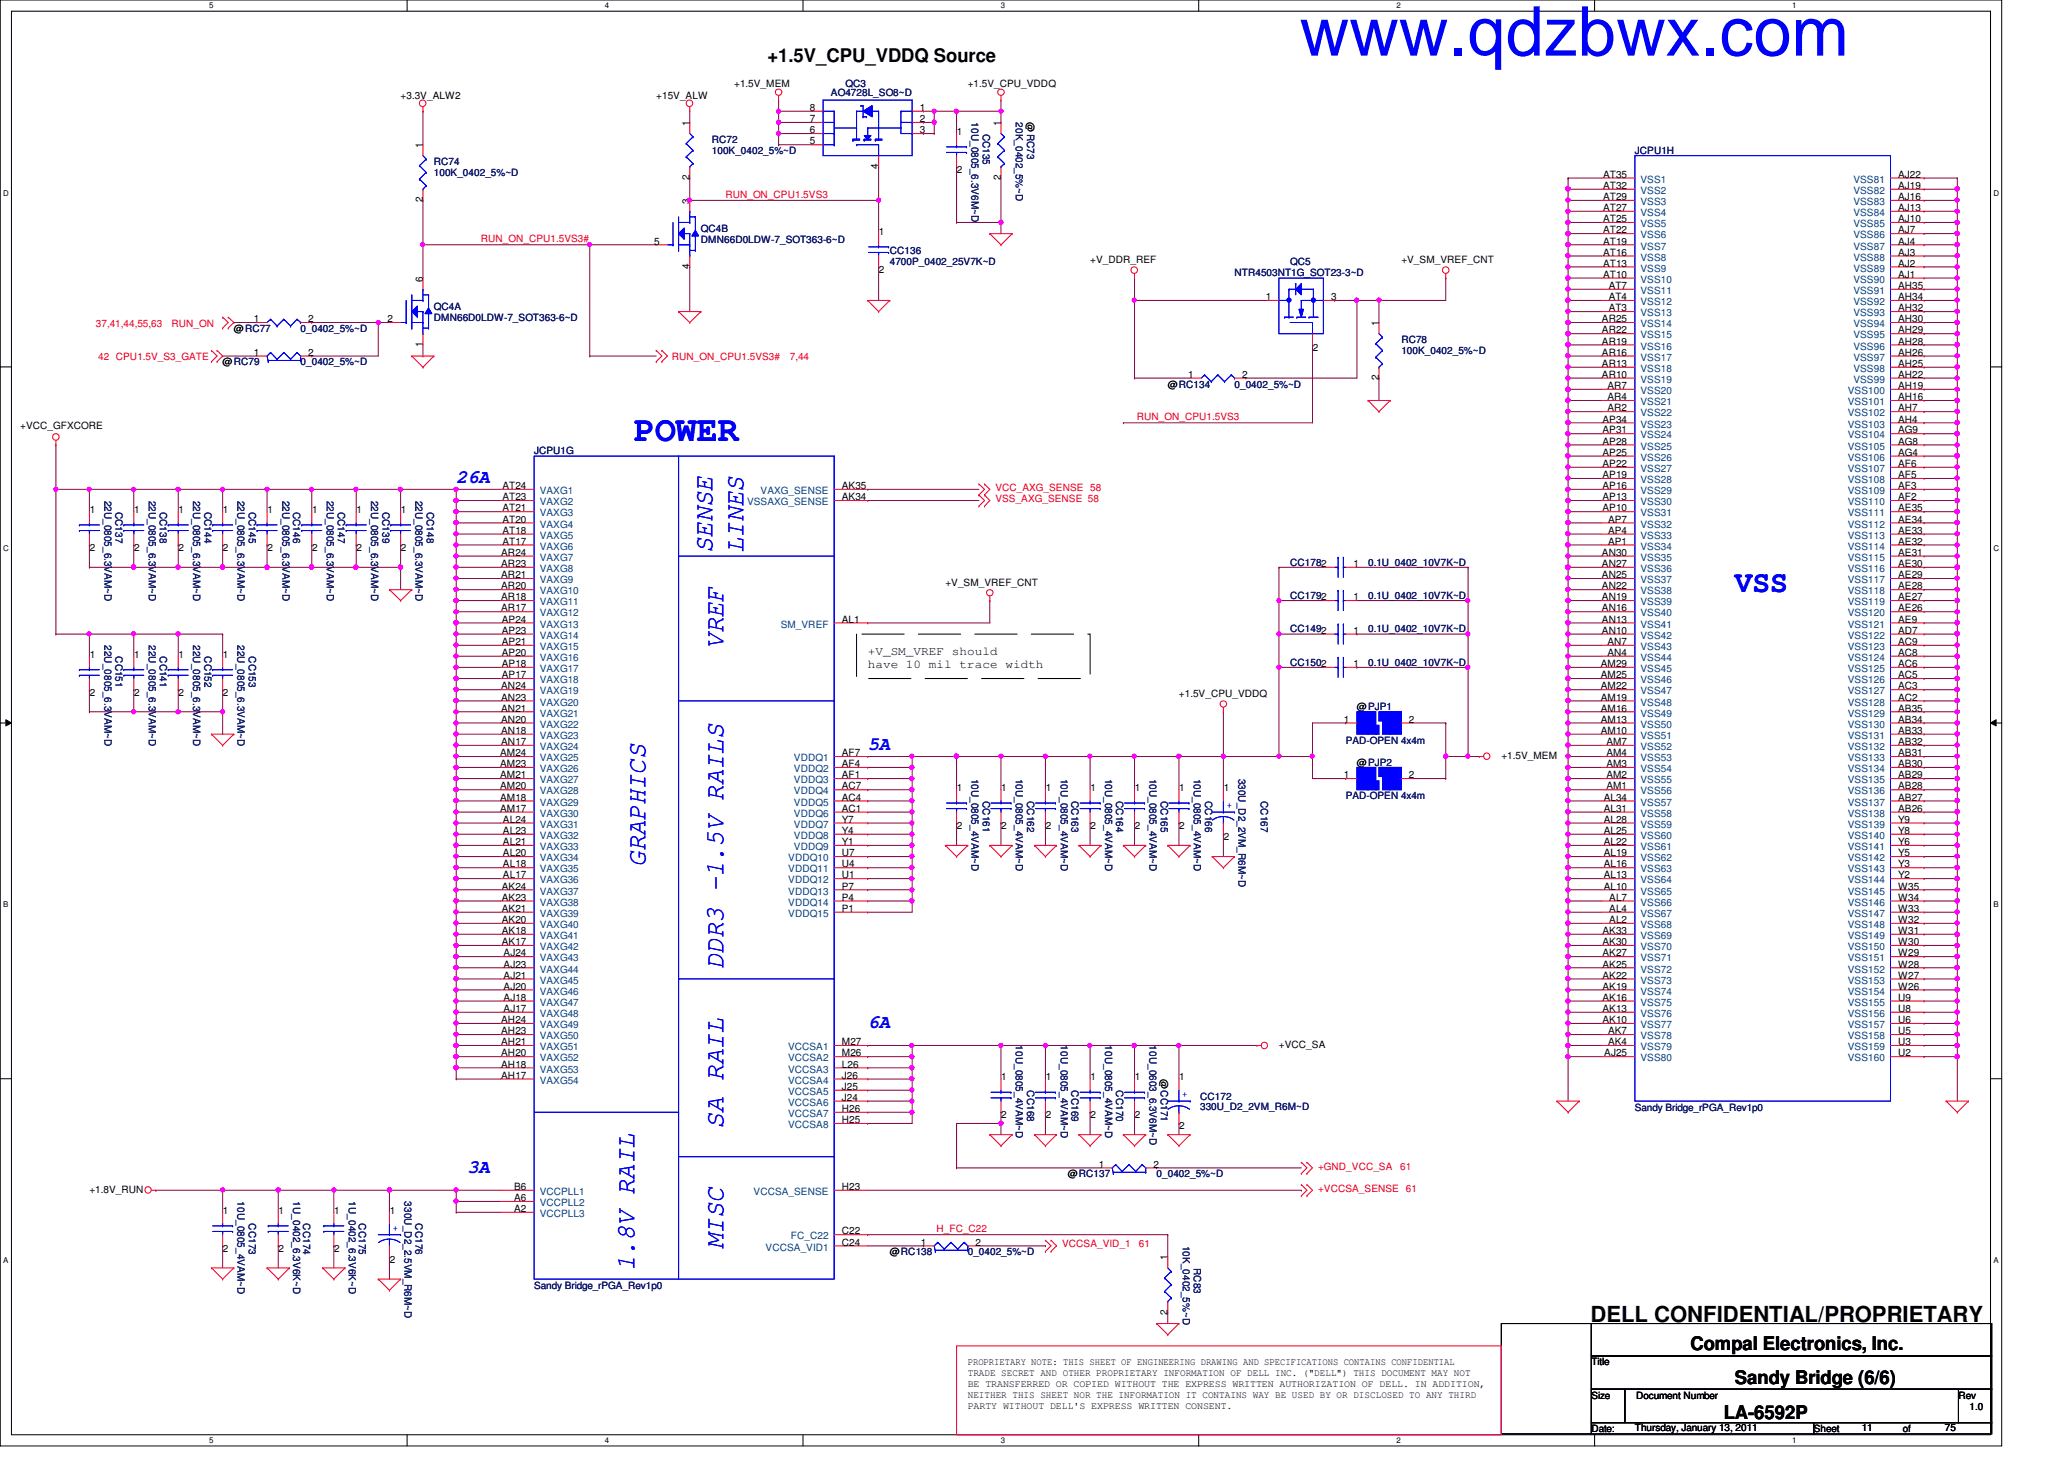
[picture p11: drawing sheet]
<svg xmlns="http://www.w3.org/2000/svg" width="297mm" height="210mm" viewBox="0 0 297 210" stroke-linecap="round" stroke-linejoin="round" font-family="sans-serif">
<defs><g id="words">
<text font-size="9.9" fill="#00f" x="187" y="8">www.qdzbwx.com</text>
<text font-size="5.1" fill="#00f" x="91.3" y="63.5">POWER</text>
<text font-size="4.3" fill="#00f" x="249.7" y="85.2">VSS</text>
<g font-size="3.8" fill="#00f">
<text x="102.5" y="79.5" transform="rotate(-90 102.5 79.5)">SENSE</text>
<text x="107" y="79.5" transform="rotate(-90 107 79.5)">LINES</text>
<text x="104.1" y="93.3" transform="rotate(-90 104.1 93.3)">VREF</text>
<text x="92.9" y="124.7" transform="rotate(-90 92.9 124.7)">GRAPHICS</text>
<text x="104.1" y="139.4" transform="rotate(-90 104.1 139.4)">DDR3 -1.5V RAILS</text>
<text x="104.1" y="162.4" transform="rotate(-90 104.1 162.4)">SA RAIL</text>
<text x="104.1" y="179.7" transform="rotate(-90 104.1 179.7)">MISC</text>
<text x="91.3" y="182.9" transform="rotate(-90 91.3 182.9)">1.8V RAIL</text>
</g>
<text font-size="3.2" x="228.9" y="190.2">DELL CONFIDENTIAL/PROPRIETARY</text>
<g font-size="2.7">
<text x="110.4" y="8.9">+1.5V_CPU_VDDQ Source</text>
<text x="243.3" y="194.3">Compal Electronics, Inc.</text>
<text x="249.7" y="199.1">Sandy Bridge (6/6)</text>
<text x="248.1" y="204.2">LA-6592P</text>
</g>
<g font-size="2.7" fill="#00f">
<text x="65.7" y="69.6">26A</text>
<text x="124.9" y="107.9">5A</text>
<text x="124.9" y="148">6A</text>
<text x="67.3" y="168.7">3A</text>
</g>
<g font-size="1.7">
<text x="124.9" y="94.2">+V_SM_VREF should</text>
<text x="124.9" y="96.1">have 10 mil trace width</text>
</g>
<g font-size="1.4">
<text x="57.7" y="14.2">+3.3V_ALW2</text>
<text x="94.4" y="14.2">+15V_ALW</text>
<text x="105.7" y="12.6">+1.5V_MEM</text>
<text x="116.5" y="17.6">7</text>
<text x="116.5" y="16">8</text>
<text x="132.4" y="16">1</text>
<text x="132.4" y="17.6">2</text>
<text x="139.3" y="12.6">+1.5V_CPU_VDDQ</text>
<text x="147.8" y="17.6" transform="rotate(90 147.8 17.6)">@RC73</text>
<text x="60.8" y="21.3" transform="rotate(-90 60.8 21.3)">1</text>
<text x="99.2" y="18.1" transform="rotate(-90 99.2 18.1)">1</text>
<text x="116.5" y="19.2">6</text>
<text x="116.5" y="20.8">5</text>
<text x="132.4" y="19.2">3</text>
<text x="137.7" y="19.4">1</text>
<text x="144" y="18.1" transform="rotate(-90 144 18.1)">1</text>
<text x="60.8" y="29.1" transform="rotate(-90 60.8 29.1)">2</text>
<text x="99.2" y="29.3" transform="rotate(-90 99.2 29.3)">3</text>
<text x="99.2" y="25.9" transform="rotate(-90 99.2 25.9)">2</text>
<text x="126.4" y="24.3" transform="rotate(-90 126.4 24.3)">4</text>
<text x="137.7" y="24.8">2</text>
<text x="144" y="25.9" transform="rotate(-90 144 25.9)">2</text>
<text x="230.7" y="25.6">AT35</text>
<text x="230.7" y="27.2">AT32</text>
<text x="230.7" y="28.8">AT29</text>
<text x="273.2" y="25.6">AJ22</text>
<text x="273.2" y="27.2">AJ19</text>
<text x="273.2" y="28.8">AJ16</text>
<text x="94.1" y="35.2">5</text>
<text x="126.5" y="33.8">1</text>
<text x="230.7" y="30.4">AT27</text>
<text x="230.7" y="32">AT25</text>
<text x="230.7" y="33.6">AT22</text>
<text x="230.7" y="35.2">AT19</text>
<text x="273.2" y="30.4">AJ13</text>
<text x="273.2" y="32">AJ10</text>
<text x="273.2" y="33.6">AJ7</text>
<text x="273.2" y="35.2">AJ4</text>
<text x="60.8" y="40.5" transform="rotate(-90 60.8 40.5)">6</text>
<text x="99.2" y="38.7" transform="rotate(-90 99.2 38.7)">4</text>
<text x="126.5" y="39.3">2</text>
<text x="156.9" y="37.8">+V_DDR_REF</text>
<text x="201.7" y="37.8">+V_SM_VREF_CNT</text>
<text x="230.7" y="36.8">AT16</text>
<text x="230.7" y="38.4">AT13</text>
<text x="230.7" y="40">AT10</text>
<text x="231.5" y="41.6">AT7</text>
<text x="273.2" y="36.8">AJ3</text>
<text x="273.2" y="38.4">AJ2</text>
<text x="273.2" y="40">AJ1</text>
<text x="273.2" y="41.6">AH35</text>
<text x="33.7" y="47.8">@RC77</text>
<text x="36.5" y="46.4">1</text>
<text x="44.4" y="46.4">2</text>
<text x="55.7" y="46.4">2</text>
<text x="182.2" y="43.2">1</text>
<text x="191.6" y="43.2">3</text>
<text x="198.4" y="46.9" transform="rotate(-90 198.4 46.9)">1</text>
<text x="230.5" y="46.4">AR25</text>
<text x="230.5" y="48">AR22</text>
<text x="231.5" y="43.2">AT4</text>
<text x="231.5" y="44.8">AT3</text>
<text x="273.2" y="43.2">AH34</text>
<text x="273.2" y="44.8">AH32</text>
<text x="273.2" y="46.4">AH30</text>
<text x="273.2" y="48">AH29</text>
<text x="32" y="52.6">@RC79</text>
<text x="36.5" y="51.2">1</text>
<text x="44.4" y="51.2">2</text>
<text x="60.8" y="49.9" transform="rotate(-90 60.8 49.9)">1</text>
<text x="188.9" y="50.5">2</text>
<text x="230.5" y="49.6">AR19</text>
<text x="230.5" y="51.2">AR16</text>
<text x="230.5" y="52.8">AR13</text>
<text x="273.2" y="49.6">AH28</text>
<text x="273.2" y="51.2">AH26</text>
<text x="273.2" y="52.8">AH25</text>
<text x="168.1" y="55.8">@RC134</text>
<text x="171" y="54.4">1</text>
<text x="178.8" y="54.4">2</text>
<text x="198.4" y="54.7" transform="rotate(-90 198.4 54.7)">2</text>
<text x="230.5" y="54.4">AR10</text>
<text x="231.3" y="56">AR7</text>
<text x="231.3" y="57.6">AR4</text>
<text x="231.3" y="59.2">AR2</text>
<text x="273.2" y="54.4">AH22</text>
<text x="273.2" y="56">AH19</text>
<text x="273.2" y="57.6">AH16</text>
<text x="273.2" y="59.2">AH7</text>
<text x="2.9" y="61.7">+VCC_GFXCORE</text>
<text x="230.6" y="60.8">AP34</text>
<text x="230.6" y="62.4">AP31</text>
<text x="230.6" y="64">AP28</text>
<text x="230.6" y="65.6">AP25</text>
<text x="273.2" y="60.8">AH4</text>
<text x="273.2" y="62.4">AG9</text>
<text x="273.2" y="64">AG8</text>
<text x="273.2" y="65.6">AG4</text>
<text x="72.3" y="70.4">AT24</text>
<text x="72.3" y="72">AT23</text>
<text x="121.2" y="72">AK34</text>
<text x="121.2" y="70.4">AK35</text>
<text x="230.6" y="67.2">AP22</text>
<text x="230.6" y="68.8">AP19</text>
<text x="230.6" y="70.4">AP16</text>
<text x="230.6" y="72">AP13</text>
<text x="273.2" y="67.2">AF6</text>
<text x="273.2" y="68.8">AF5</text>
<text x="273.2" y="70.4">AF3</text>
<text x="273.2" y="72">AF2</text>
<text x="12.9" y="73.8">1</text>
<text x="19.3" y="73.8">1</text>
<text x="25.7" y="73.8">1</text>
<text x="32.1" y="73.8">1</text>
<text x="38.5" y="73.8">1</text>
<text x="44.9" y="73.8">1</text>
<text x="51.3" y="73.8">1</text>
<text x="57.7" y="73.8">1</text>
<text x="72.3" y="73.6">AT21</text>
<text x="72.3" y="75.2">AT20</text>
<text x="72.3" y="76.8">AT18</text>
<text x="230.6" y="73.6">AP10</text>
<text x="231.4" y="75.2">AP7</text>
<text x="231.4" y="76.8">AP4</text>
<text x="273.2" y="73.6">AE35</text>
<text x="273.2" y="75.2">AE34</text>
<text x="273.2" y="76.8">AE33</text>
<text x="12.9" y="79.3">2</text>
<text x="19.3" y="79.3">2</text>
<text x="25.7" y="79.3">2</text>
<text x="32.1" y="79.3">2</text>
<text x="38.5" y="79.3">2</text>
<text x="44.9" y="79.3">2</text>
<text x="51.3" y="79.3">2</text>
<text x="57.7" y="79.3">2</text>
<text x="72.1" y="80">AR24</text>
<text x="72.1" y="81.6">AR23</text>
<text x="72.1" y="83.2">AR21</text>
<text x="72.3" y="78.4">AT17</text>
<text x="194.8" y="81.6">1</text>
<text x="230.5" y="80">AN30</text>
<text x="230.5" y="81.6">AN27</text>
<text x="230.5" y="83.2">AN25</text>
<text x="231.4" y="78.4">AP1</text>
<text x="273.2" y="78.4">AE32</text>
<text x="273.2" y="80">AE31</text>
<text x="273.2" y="81.6">AE30</text>
<text x="273.2" y="83.2">AE29</text>
<text x="72.1" y="84.8">AR20</text>
<text x="72.1" y="86.4">AR18</text>
<text x="72.1" y="88">AR17</text>
<text x="72.2" y="89.6">AP24</text>
<text x="121.2" y="89.6">AL1</text>
<text x="136.1" y="84.2">+V_SM_VREF_CNT</text>
<text x="194.8" y="86.4">1</text>
<text x="230.5" y="84.8">AN22</text>
<text x="230.5" y="86.4">AN19</text>
<text x="230.5" y="88">AN16</text>
<text x="230.5" y="89.6">AN13</text>
<text x="273.2" y="84.8">AE28</text>
<text x="273.2" y="86.4">AE27</text>
<text x="273.2" y="88">AE26</text>
<text x="273.2" y="89.6">AE9</text>
<text x="12.9" y="94.6">1</text>
<text x="19.3" y="94.6">1</text>
<text x="25.7" y="94.6">1</text>
<text x="32.1" y="94.6">1</text>
<text x="72.2" y="91.2">AP23</text>
<text x="72.2" y="92.8">AP21</text>
<text x="72.2" y="94.4">AP20</text>
<text x="72.2" y="96">AP18</text>
<text x="194.8" y="96">1</text>
<text x="194.8" y="91.2">1</text>
<text x="230.4" y="96">AM29</text>
<text x="230.5" y="91.2">AN10</text>
<text x="231.3" y="92.8">AN7</text>
<text x="231.3" y="94.4">AN4</text>
<text x="273.2" y="91.2">AD7</text>
<text x="273.2" y="92.8">AC9</text>
<text x="273.2" y="94.4">AC8</text>
<text x="273.2" y="96">AC6</text>
<text x="12.9" y="100.1">2</text>
<text x="19.3" y="100.1">2</text>
<text x="25.7" y="100.1">2</text>
<text x="32.1" y="100.1">2</text>
<text x="72.1" y="99.2">AN24</text>
<text x="72.1" y="100.8">AN23</text>
<text x="72.2" y="97.6">AP17</text>
<text x="169.7" y="100.2">+1.5V_CPU_VDDQ</text>
<text x="230.4" y="97.6">AM25</text>
<text x="230.4" y="99.2">AM22</text>
<text x="230.4" y="100.8">AM19</text>
<text x="273.2" y="97.6">AC5</text>
<text x="273.2" y="99.2">AC3</text>
<text x="273.2" y="100.8">AC2</text>
<text x="72.1" y="102.4">AN21</text>
<text x="72.1" y="104">AN20</text>
<text x="72.1" y="105.6">AN18</text>
<text x="72.1" y="107.2">AN17</text>
<text x="193.4" y="104">1</text>
<text x="195.3" y="102.2">@PJP1</text>
<text x="202.8" y="104">2</text>
<text x="230.4" y="102.4">AM16</text>
<text x="230.4" y="104">AM13</text>
<text x="230.4" y="105.6">AM10</text>
<text x="231.2" y="107.2">AM7</text>
<text x="273.2" y="102.4">AB35</text>
<text x="273.2" y="104">AB34</text>
<text x="273.2" y="105.6">AB33</text>
<text x="273.2" y="107.2">AB32</text>
<text x="72" y="108.8">AM24</text>
<text x="72" y="110.4">AM23</text>
<text x="72" y="112">AM21</text>
<text x="72" y="113.6">AM20</text>
<text x="121.2" y="108.8">AF7</text>
<text x="121.2" y="110.4">AF4</text>
<text x="121.2" y="112">AF1</text>
<text x="121.2" y="113.6">AC7</text>
<text x="137.7" y="113.8">1</text>
<text x="144.1" y="113.8">1</text>
<text x="150.5" y="113.8">1</text>
<text x="156.9" y="113.8">1</text>
<text x="163.3" y="113.8">1</text>
<text x="169.7" y="113.8">1</text>
<text x="176.1" y="113.8">1</text>
<text x="193.4" y="112">1</text>
<text x="195.3" y="110.2">@PJP2</text>
<text x="202.8" y="112">2</text>
<text x="216.1" y="109.2">+1.5V_MEM</text>
<text x="231.2" y="108.8">AM4</text>
<text x="231.2" y="110.4">AM3</text>
<text x="231.2" y="112">AM2</text>
<text x="231.2" y="113.6">AM1</text>
<text x="273.2" y="108.8">AB31</text>
<text x="273.2" y="110.4">AB30</text>
<text x="273.2" y="112">AB29</text>
<text x="273.2" y="113.6">AB28</text>
<text x="72" y="115.2">AM18</text>
<text x="72" y="116.8">AM17</text>
<text x="72.4" y="118.4">AL24</text>
<text x="72.4" y="120">AL23</text>
<text x="121.2" y="115.2">AC4</text>
<text x="121.2" y="116.8">AC1</text>
<text x="121.2" y="118.4">Y7</text>
<text x="121.2" y="120">Y4</text>
<text x="137.7" y="119.3">2</text>
<text x="144.1" y="119.3">2</text>
<text x="150.5" y="119.3">2</text>
<text x="156.9" y="119.3">2</text>
<text x="163.3" y="119.3">2</text>
<text x="169.7" y="119.3">2</text>
<text x="230.8" y="115.2">AL34</text>
<text x="230.8" y="116.8">AL31</text>
<text x="230.8" y="118.4">AL28</text>
<text x="230.8" y="120">AL25</text>
<text x="273.2" y="115.2">AB27</text>
<text x="273.2" y="116.8">AB26</text>
<text x="273.2" y="118.4">Y9</text>
<text x="273.2" y="120">Y8</text>
<text x="72.4" y="121.6">AL21</text>
<text x="72.4" y="123.2">AL20</text>
<text x="72.4" y="124.8">AL18</text>
<text x="121.2" y="124.8">U4</text>
<text x="121.2" y="121.6">Y1</text>
<text x="121.2" y="123.2">U7</text>
<text x="176.1" y="120.9">2</text>
<text x="230.8" y="121.6">AL22</text>
<text x="230.8" y="123.2">AL19</text>
<text x="230.8" y="124.8">AL16</text>
<text x="273.2" y="121.6">Y6</text>
<text x="273.2" y="123.2">Y5</text>
<text x="273.2" y="124.8">Y3</text>
<text x="72.2" y="128">AK24</text>
<text x="72.2" y="129.6">AK23</text>
<text x="72.2" y="131.2">AK21</text>
<text x="72.4" y="126.4">AL17</text>
<text x="121.2" y="126.4">U1</text>
<text x="121.2" y="128">P7</text>
<text x="121.2" y="129.6">P4</text>
<text x="121.2" y="131.2">P1</text>
<text x="230.8" y="126.4">AL13</text>
<text x="230.8" y="128">AL10</text>
<text x="231.6" y="129.6">AL7</text>
<text x="231.6" y="131.2">AL4</text>
<text x="273.2" y="126.4">Y2</text>
<text x="273.2" y="128">W35</text>
<text x="273.2" y="129.6">W34</text>
<text x="273.2" y="131.2">W33</text>
<text x="72.2" y="132.8">AK20</text>
<text x="72.2" y="134.4">AK18</text>
<text x="72.2" y="136">AK17</text>
<text x="72.5" y="137.6">AJ24</text>
<text x="230.6" y="134.4">AK33</text>
<text x="230.6" y="136">AK30</text>
<text x="230.6" y="137.6">AK27</text>
<text x="231.6" y="132.8">AL2</text>
<text x="273.2" y="132.8">W32</text>
<text x="273.2" y="134.4">W31</text>
<text x="273.2" y="136">W30</text>
<text x="273.2" y="137.6">W29</text>
<text x="72.5" y="139.2">AJ23</text>
<text x="72.5" y="140.8">AJ21</text>
<text x="72.5" y="142.4">AJ20</text>
<text x="72.5" y="144">AJ18</text>
<text x="230.6" y="139.2">AK25</text>
<text x="230.6" y="140.8">AK22</text>
<text x="230.6" y="142.4">AK19</text>
<text x="230.6" y="144">AK16</text>
<text x="273.2" y="139.2">W28</text>
<text x="273.2" y="140.8">W27</text>
<text x="273.2" y="142.4">W26</text>
<text x="273.2" y="144">U9</text>
<text x="72.1" y="147.2">AH24</text>
<text x="72.1" y="148.8">AH23</text>
<text x="72.5" y="145.6">AJ17</text>
<text x="230.6" y="145.6">AK13</text>
<text x="230.6" y="147.2">AK10</text>
<text x="231.4" y="148.8">AK7</text>
<text x="273.2" y="145.6">U8</text>
<text x="273.2" y="147.2">U6</text>
<text x="273.2" y="148.8">U5</text>
<text x="72.1" y="150.4">AH21</text>
<text x="72.1" y="152">AH20</text>
<text x="72.1" y="153.6">AH18</text>
<text x="72.1" y="155.2">AH17</text>
<text x="121.2" y="150.4">M27</text>
<text x="121.2" y="152">M26</text>
<text x="121.2" y="153.6">L26</text>
<text x="121.2" y="155.2">J26</text>
<text x="144.1" y="155.4">1</text>
<text x="150.5" y="155.4">1</text>
<text x="156.9" y="155.4">1</text>
<text x="163.3" y="155.4">1</text>
<text x="167" y="155.2" transform="rotate(90 167 155.2)">@CC171</text>
<text x="169.7" y="155.4">1</text>
<text x="184.1" y="150.8">+VCC_SA</text>
<text x="230.9" y="152">AJ25</text>
<text x="231.4" y="150.4">AK4</text>
<text x="273.2" y="150.4">U3</text>
<text x="273.2" y="152">U2</text>
<text x="121.2" y="156.8">J25</text>
<text x="121.2" y="158.4">J24</text>
<text x="121.2" y="160">H26</text>
<text x="121.2" y="161.6">H25</text>
<text x="144.1" y="160.9">2</text>
<text x="150.5" y="160.9">2</text>
<text x="156.9" y="160.9">2</text>
<text x="163.3" y="160.9">2</text>
<text x="158.2" y="168">1</text>
<text x="166" y="168">2</text>
<text x="169.7" y="162.5">2</text>
<text x="12.9" y="171.6">+1.8V_RUN</text>
<text x="74" y="171.2">B6</text>
<text x="74" y="172.8">A6</text>
<text x="121.2" y="171.2">H23</text>
<text x="153.7" y="169.4">@RC137</text>
<text x="32.1" y="174.6">1</text>
<text x="40.1" y="174.6">1</text>
<text x="48.1" y="174.6">1</text>
<text x="56.1" y="174.6">1</text>
<text x="74" y="174.4">A2</text>
<text x="121.2" y="179.2">C24</text>
<text x="121.2" y="177.6">C22</text>
<text x="132.5" y="179.2">1</text>
<text x="140.4" y="179.2">2</text>
<text x="32.1" y="180.1">2</text>
<text x="40.1" y="180.1">2</text>
<text x="48.1" y="180.1">2</text>
<text x="56.1" y="181.7">2</text>
<text x="128.1" y="180.6">@RC138</text>
<text x="168" y="181.3" transform="rotate(-90 168 181.3)">1</text>
<text x="168" y="189.1" transform="rotate(-90 168 189.1)">2</text>
<text x="139.3" y="196.4">PROPRIETARY NOTE: THIS SHEET OF ENGINEERING DRAWING AND SPECIFICATIONS CONTAINS CONFIDENTIAL</text>
<text x="139.3" y="198">TRADE SECRET AND OTHER PROPRIETARY INFORMATION OF DELL INC. (&quot;DELL&quot;) THIS DOCUMENT MAY NOT</text>
<text x="229" y="196.4">Title</text>
<text x="139.3" y="199.6">BE TRANSFERRED OR COPIED WITHOUT THE EXPRESS WRITTEN AUTHORIZATION OF DELL. IN ADDITION,</text>
<text x="139.3" y="201.1">NEITHER THIS SHEET NOR THE INFORMATION IT CONTAINS WAY BE USED BY OR DISCLOSED TO ANY THIRD</text>
<text x="139.3" y="202.7">PARTY WITHOUT DELL'S EXPRESS WRITTEN CONSENT.</text>
<text x="229" y="201.2">Size</text>
<text x="235.5" y="201.2">Document Number</text>
<text x="281.9" y="201.2">Rev</text>
<text x="283.5" y="202.8">1.0</text>
<text x="229" y="206">Date:</text>
<text x="235.3" y="205.9">Thursday, January 13, 2011</text>
<text x="261" y="206">Sheet</text>
<text x="267.9" y="205.9">11</text>
<text x="273.9" y="206">of</text>
<text x="279.9" y="205.9">75</text>
</g>
<g font-size="1.4" fill="#000080">
<text x="119.6" y="13.8">AO4728L_SO8~D</text>
<text x="121.7" y="12.6">QC3</text>
<text x="139.8" y="17.6" transform="rotate(90 139.8 17.6)">10U_0805_6.3V6M~D</text>
<text x="146.2" y="17.6" transform="rotate(90 146.2 17.6)">20K_0402_5%~D</text>
<text x="62.4" y="23.7">RC74</text>
<text x="102.4" y="20.6">RC72</text>
<text x="102.4" y="22.2">100K_0402_5%~D</text>
<text x="141.4" y="19.2" transform="rotate(90 141.4 19.2)">CC135</text>
<text x="235.3" y="22.2">JCPU1H</text>
<text x="62.4" y="25.4">100K_0402_5%~D</text>
<text x="100.9" y="33.4">QC4B</text>
<text x="100.9" y="35">DMN66D0LDW-7_SOT363-6~D</text>
<text x="128.1" y="36.6">CC136</text>
<text x="128.1" y="38.2">4700P_0402_25V7K~D</text>
<text x="177.7" y="39.8">NTR4503NT1G_SOT23-3~D</text>
<text x="185.7" y="38.2">QC5</text>
<text x="43.3" y="47.8">0_0402_5%~D</text>
<text x="62.4" y="44.6">QC4A</text>
<text x="62.4" y="46.2">DMN66D0LDW-7_SOT363-6~D</text>
<text x="43.3" y="52.6">0_0402_5%~D</text>
<text x="201.7" y="49.4">RC78</text>
<text x="201.7" y="51">100K_0402_5%~D</text>
<text x="177.7" y="55.8">0_0402_5%~D</text>
<text x="76.9" y="65.4">JCPU1G</text>
<text x="15" y="72" transform="rotate(90 15 72)">22U_0805_6.3VAM~D</text>
<text x="16.6" y="73.6" transform="rotate(90 16.6 73.6)">CC137</text>
<text x="21.4" y="72" transform="rotate(90 21.4 72)">22U_0805_6.3VAM~D</text>
<text x="23" y="73.6" transform="rotate(90 23 73.6)">CC138</text>
<text x="27.8" y="72" transform="rotate(90 27.8 72)">22U_0805_6.3VAM~D</text>
<text x="29.4" y="73.6" transform="rotate(90 29.4 73.6)">CC144</text>
<text x="34.2" y="72" transform="rotate(90 34.2 72)">22U_0805_6.3VAM~D</text>
<text x="35.8" y="73.6" transform="rotate(90 35.8 73.6)">CC145</text>
<text x="40.6" y="72" transform="rotate(90 40.6 72)">22U_0805_6.3VAM~D</text>
<text x="42.2" y="73.6" transform="rotate(90 42.2 73.6)">CC146</text>
<text x="47" y="72" transform="rotate(90 47 72)">22U_0805_6.3VAM~D</text>
<text x="48.6" y="73.6" transform="rotate(90 48.6 73.6)">CC147</text>
<text x="53.4" y="72" transform="rotate(90 53.4 72)">22U_0805_6.3VAM~D</text>
<text x="55" y="73.6" transform="rotate(90 55 73.6)">CC139</text>
<text x="59.8" y="72" transform="rotate(90 59.8 72)">22U_0805_6.3VAM~D</text>
<text x="61.4" y="73.6" transform="rotate(90 61.4 73.6)">CC148</text>
<text x="185.7" y="81.4">CC1782</text>
<text x="196.9" y="81.4">0.1U_0402_10V7K~D</text>
<text x="185.7" y="86.2">CC1792</text>
<text x="196.9" y="86.2">0.1U_0402_10V7K~D</text>
<text x="15" y="92.8" transform="rotate(90 15 92.8)">22U_0805_6.3VAM~D</text>
<text x="16.6" y="94.4" transform="rotate(90 16.6 94.4)">CC151</text>
<text x="21.4" y="92.8" transform="rotate(90 21.4 92.8)">22U_0805_6.3VAM~D</text>
<text x="23" y="94.4" transform="rotate(90 23 94.4)">CC141</text>
<text x="27.8" y="92.8" transform="rotate(90 27.8 92.8)">22U_0805_6.3VAM~D</text>
<text x="29.4" y="94.4" transform="rotate(90 29.4 94.4)">CC152</text>
<text x="34.2" y="92.8" transform="rotate(90 34.2 92.8)">22U_0805_6.3VAM~D</text>
<text x="35.8" y="94.4" transform="rotate(90 35.8 94.4)">CC153</text>
<text x="185.7" y="95.8">CC1502</text>
<text x="185.7" y="91">CC1492</text>
<text x="196.9" y="95.8">0.1U_0402_10V7K~D</text>
<text x="196.9" y="91">0.1U_0402_10V7K~D</text>
<text x="193.7" y="107">PAD-OPEN 4x4m</text>
<text x="139.8" y="112" transform="rotate(90 139.8 112)">10U_0805_4VAM~D</text>
<text x="146.2" y="112" transform="rotate(90 146.2 112)">10U_0805_4VAM~D</text>
<text x="152.7" y="112" transform="rotate(90 152.7 112)">10U_0805_4VAM~D</text>
<text x="159" y="112" transform="rotate(90 159 112)">10U_0805_4VAM~D</text>
<text x="165.4" y="112" transform="rotate(90 165.4 112)">10U_0805_4VAM~D</text>
<text x="171.8" y="112" transform="rotate(90 171.8 112)">10U_0805_4VAM~D</text>
<text x="178.2" y="112" transform="rotate(90 178.2 112)">330U_D2_2VM_R6M~D</text>
<text x="141.4" y="115.2" transform="rotate(90 141.4 115.2)">CC161</text>
<text x="147.8" y="115.2" transform="rotate(90 147.8 115.2)">CC162</text>
<text x="154.2" y="115.2" transform="rotate(90 154.2 115.2)">CC163</text>
<text x="160.7" y="115.2" transform="rotate(90 160.7 115.2)">CC164</text>
<text x="167" y="115.2" transform="rotate(90 167 115.2)">CC165</text>
<text x="173.4" y="115.2" transform="rotate(90 173.4 115.2)">CC166</text>
<text x="181.4" y="115.2" transform="rotate(90 181.4 115.2)">CC167</text>
<text x="193.7" y="115">PAD-OPEN 4x4m</text>
<text x="146.2" y="150.4" transform="rotate(90 146.2 150.4)">10U_0805_4VAM~D</text>
<text x="152.7" y="150.4" transform="rotate(90 152.7 150.4)">10U_0805_4VAM~D</text>
<text x="159" y="150.4" transform="rotate(90 159 150.4)">10U_0805_4VAM~D</text>
<text x="165.4" y="150.4" transform="rotate(90 165.4 150.4)">10U_0603_6.3V6M~D</text>
<text x="147.8" y="156.8" transform="rotate(90 147.8 156.8)">CC168</text>
<text x="154.2" y="156.8" transform="rotate(90 154.2 156.8)">CC169</text>
<text x="160.7" y="156.8" transform="rotate(90 160.7 156.8)">CC170</text>
<text x="172.7" y="158.2">CC172</text>
<text x="172.7" y="159.6">330U_D2_2VM_R6M~D</text>
<text x="235.3" y="159.8">Sandy Bridge_rPGA_Rev1p0</text>
<text x="34.2" y="172.8" transform="rotate(90 34.2 172.8)">10U_0805_4VAM~D</text>
<text x="42.2" y="172.8" transform="rotate(90 42.2 172.8)">1U_0402_6.3V6K~D</text>
<text x="50.2" y="172.8" transform="rotate(90 50.2 172.8)">1U_0402_6.3V6K~D</text>
<text x="58.2" y="172.8" transform="rotate(90 58.2 172.8)">330U_D2_2.5VM_R6M~D</text>
<text x="166.5" y="169.4">0_0402_5%~D</text>
<text x="35.8" y="176" transform="rotate(90 35.8 176)">CC173</text>
<text x="43.6" y="176" transform="rotate(90 43.6 176)">CC174</text>
<text x="51.6" y="176" transform="rotate(90 51.6 176)">CC175</text>
<text x="59.8" y="176" transform="rotate(90 59.8 176)">CC176</text>
<text x="170.2" y="179.2" transform="rotate(90 170.2 179.2)">10K_0402_5%~D</text>
<text x="76.9" y="185.4">Sandy Bridge_rPGA_Rev1p0</text>
<text x="139.3" y="180.6">0_0402_5%~D</text>
<text x="171.8" y="182.4" transform="rotate(90 171.8 182.4)">RC83</text>
</g>
<g font-size="1.4" fill="#f00">
<text x="104.4" y="28.5">RUN_ON_CPU1.5VS3</text>
<text x="69.2" y="34.9">RUN_ON_CPU1.5VS3#</text>
<text x="13.8" y="47">37,41,44,55,63</text>
<text x="24.7" y="47">RUN_ON</text>
<text x="14.1" y="51.8">42 CPU1.5V_S3_GATE</text>
<text x="96.7" y="51.8">RUN_ON_CPU1.5VS3#</text>
<text x="113.7" y="51.8">7,44</text>
<text x="163.6" y="60.5">RUN_ON_CPU1.5VS3</text>
<text x="143.3" y="70.7">VCC_AXG_SENSE 58</text>
<text x="143.3" y="72.3">VSS_AXG_SENSE 58</text>
<text x="189.7" y="168.3">+GND_VCC_SA</text>
<text x="189.7" y="171.4">+VCCSA_SENSE 61</text>
<text x="201.5" y="168.3">61</text>
<text x="134.8" y="177.3">H_FC_C22</text>
<text x="152.9" y="179.5">VCCSA_VID_1</text>
<text x="163.9" y="179.5">61</text>
</g>
<g font-size="1.4" fill="#004080">
<text x="236.1" y="26.3">VSS1</text>
<text x="236.1" y="27.9">VSS2</text>
<text x="236.1" y="29.5">VSS3</text>
<text x="266.7" y="26.3">VSS81</text>
<text x="266.7" y="27.9">VSS82</text>
<text x="266.7" y="29.5">VSS83</text>
<text x="236.1" y="31.1">VSS4</text>
<text x="236.1" y="32.7">VSS5</text>
<text x="236.1" y="34.3">VSS6</text>
<text x="236.1" y="35.9">VSS7</text>
<text x="266.7" y="31.1">VSS84</text>
<text x="266.7" y="32.7">VSS85</text>
<text x="266.7" y="34.3">VSS86</text>
<text x="266.7" y="35.9">VSS87</text>
<text x="236.1" y="37.5">VSS8</text>
<text x="236.1" y="39.1">VSS9</text>
<text x="236.1" y="40.7">VSS10</text>
<text x="266.7" y="37.5">VSS88</text>
<text x="266.7" y="39.1">VSS89</text>
<text x="266.7" y="40.7">VSS90</text>
<text x="236.1" y="42.3">VSS11</text>
<text x="236.1" y="43.9">VSS12</text>
<text x="236.1" y="45.5">VSS13</text>
<text x="236.1" y="47.1">VSS14</text>
<text x="266.7" y="42.3">VSS91</text>
<text x="266.7" y="43.9">VSS92</text>
<text x="266.7" y="45.5">VSS93</text>
<text x="266.7" y="47.1">VSS94</text>
<text x="236.1" y="48.7">VSS15</text>
<text x="236.1" y="50.3">VSS16</text>
<text x="236.1" y="51.9">VSS17</text>
<text x="236.1" y="53.5">VSS18</text>
<text x="266.7" y="48.7">VSS95</text>
<text x="266.7" y="50.3">VSS96</text>
<text x="266.7" y="51.9">VSS97</text>
<text x="266.7" y="53.5">VSS98</text>
<text x="236.1" y="55.1">VSS19</text>
<text x="236.1" y="56.7">VSS20</text>
<text x="236.1" y="58.3">VSS21</text>
<text x="236.1" y="59.9">VSS22</text>
<text x="265.9" y="56.7">VSS100</text>
<text x="265.9" y="58.3">VSS101</text>
<text x="265.9" y="59.9">VSS102</text>
<text x="266.7" y="55.1">VSS99</text>
<text x="236.1" y="61.5">VSS23</text>
<text x="236.1" y="63.1">VSS24</text>
<text x="236.1" y="64.7">VSS25</text>
<text x="265.9" y="61.5">VSS103</text>
<text x="265.9" y="63.1">VSS104</text>
<text x="265.9" y="64.7">VSS105</text>
<text x="77.7" y="71.1">VAXG1</text>
<text x="109.5" y="71.1">VAXG_SENSE</text>
<text x="236.1" y="66.3">VSS26</text>
<text x="236.1" y="67.9">VSS27</text>
<text x="236.1" y="69.5">VSS28</text>
<text x="236.1" y="71.1">VSS29</text>
<text x="265.9" y="66.3">VSS106</text>
<text x="265.9" y="67.9">VSS107</text>
<text x="265.9" y="69.5">VSS108</text>
<text x="265.9" y="71.1">VSS109</text>
<text x="77.7" y="72.7">VAXG2</text>
<text x="77.7" y="74.3">VAXG3</text>
<text x="77.7" y="75.9">VAXG4</text>
<text x="77.7" y="77.5">VAXG5</text>
<text x="107.5" y="72.7">VSSAXG_SENSE</text>
<text x="236.1" y="72.7">VSS30</text>
<text x="236.1" y="74.3">VSS31</text>
<text x="236.1" y="75.9">VSS32</text>
<text x="236.1" y="77.5">VSS33</text>
<text x="265.9" y="72.7">VSS110</text>
<text x="265.9" y="74.3">VSS111</text>
<text x="265.9" y="75.9">VSS112</text>
<text x="265.9" y="77.5">VSS113</text>
<text x="77.7" y="79.1">VAXG6</text>
<text x="77.7" y="80.7">VAXG7</text>
<text x="77.7" y="82.3">VAXG8</text>
<text x="77.7" y="83.9">VAXG9</text>
<text x="236.1" y="79.1">VSS34</text>
<text x="236.1" y="80.7">VSS35</text>
<text x="236.1" y="82.3">VSS36</text>
<text x="236.1" y="83.9">VSS37</text>
<text x="265.9" y="79.1">VSS114</text>
<text x="265.9" y="80.7">VSS115</text>
<text x="265.9" y="82.3">VSS116</text>
<text x="265.9" y="83.9">VSS117</text>
<text x="77.7" y="85.5">VAXG10</text>
<text x="77.7" y="87.1">VAXG11</text>
<text x="77.7" y="88.7">VAXG12</text>
<text x="236.1" y="85.5">VSS38</text>
<text x="236.1" y="87.1">VSS39</text>
<text x="236.1" y="88.7">VSS40</text>
<text x="265.9" y="85.5">VSS118</text>
<text x="265.9" y="87.1">VSS119</text>
<text x="265.9" y="88.7">VSS120</text>
<text x="77.7" y="90.3">VAXG13</text>
<text x="77.7" y="91.9">VAXG14</text>
<text x="77.7" y="93.5">VAXG15</text>
<text x="77.7" y="95.1">VAXG16</text>
<text x="112.3" y="90.3">SM_VREF</text>
<text x="236.1" y="90.3">VSS41</text>
<text x="236.1" y="91.9">VSS42</text>
<text x="236.1" y="93.5">VSS43</text>
<text x="236.1" y="95.1">VSS44</text>
<text x="265.9" y="90.3">VSS121</text>
<text x="265.9" y="91.9">VSS122</text>
<text x="265.9" y="93.5">VSS123</text>
<text x="265.9" y="95.1">VSS124</text>
<text x="77.7" y="96.7">VAXG17</text>
<text x="77.7" y="98.3">VAXG18</text>
<text x="77.7" y="99.9">VAXG19</text>
<text x="77.7" y="101.5">VAXG20</text>
<text x="236.1" y="96.7">VSS45</text>
<text x="236.1" y="98.3">VSS46</text>
<text x="236.1" y="99.9">VSS47</text>
<text x="236.1" y="101.5">VSS48</text>
<text x="265.9" y="96.7">VSS125</text>
<text x="265.9" y="98.3">VSS126</text>
<text x="265.9" y="99.9">VSS127</text>
<text x="265.9" y="101.5">VSS128</text>
<text x="77.7" y="103.1">VAXG21</text>
<text x="77.7" y="104.7">VAXG22</text>
<text x="77.7" y="106.3">VAXG23</text>
<text x="77.7" y="107.9">VAXG24</text>
<text x="236.1" y="103.1">VSS49</text>
<text x="236.1" y="104.7">VSS50</text>
<text x="236.1" y="106.3">VSS51</text>
<text x="236.1" y="107.9">VSS52</text>
<text x="265.9" y="103.1">VSS129</text>
<text x="265.9" y="104.7">VSS130</text>
<text x="265.9" y="106.3">VSS131</text>
<text x="265.9" y="107.9">VSS132</text>
<text x="77.7" y="109.5">VAXG25</text>
<text x="77.7" y="111.1">VAXG26</text>
<text x="77.7" y="112.7">VAXG27</text>
<text x="114.3" y="109.5">VDDQ1</text>
<text x="114.3" y="111.1">VDDQ2</text>
<text x="114.3" y="112.7">VDDQ3</text>
<text x="236.1" y="109.5">VSS53</text>
<text x="236.1" y="111.1">VSS54</text>
<text x="236.1" y="112.7">VSS55</text>
<text x="265.9" y="109.5">VSS133</text>
<text x="265.9" y="111.1">VSS134</text>
<text x="265.9" y="112.7">VSS135</text>
<text x="77.7" y="114.3">VAXG28</text>
<text x="77.7" y="115.9">VAXG29</text>
<text x="77.7" y="117.5">VAXG30</text>
<text x="77.7" y="119.1">VAXG31</text>
<text x="114.3" y="114.3">VDDQ4</text>
<text x="114.3" y="115.9">VDDQ5</text>
<text x="114.3" y="117.5">VDDQ6</text>
<text x="114.3" y="119.1">VDDQ7</text>
<text x="236.1" y="114.3">VSS56</text>
<text x="236.1" y="115.9">VSS57</text>
<text x="236.1" y="117.5">VSS58</text>
<text x="236.1" y="119.1">VSS59</text>
<text x="265.9" y="114.3">VSS136</text>
<text x="265.9" y="115.9">VSS137</text>
<text x="265.9" y="117.5">VSS138</text>
<text x="265.9" y="119.1">VSS139</text>
<text x="77.7" y="120.7">VAXG32</text>
<text x="77.7" y="122.3">VAXG33</text>
<text x="77.7" y="123.9">VAXG34</text>
<text x="77.7" y="125.5">VAXG35</text>
<text x="113.4" y="125.5">VDDQ11</text>
<text x="113.4" y="123.9">VDDQ10</text>
<text x="114.3" y="120.7">VDDQ8</text>
<text x="114.3" y="122.3">VDDQ9</text>
<text x="236.1" y="120.7">VSS60</text>
<text x="236.1" y="122.3">VSS61</text>
<text x="236.1" y="123.9">VSS62</text>
<text x="236.1" y="125.5">VSS63</text>
<text x="265.9" y="120.7">VSS140</text>
<text x="265.9" y="122.3">VSS141</text>
<text x="265.9" y="123.9">VSS142</text>
<text x="265.9" y="125.5">VSS143</text>
<text x="77.7" y="127.1">VAXG36</text>
<text x="77.7" y="128.7">VAXG37</text>
<text x="77.7" y="130.3">VAXG38</text>
<text x="77.7" y="131.9">VAXG39</text>
<text x="113.4" y="127.1">VDDQ12</text>
<text x="113.4" y="128.7">VDDQ13</text>
<text x="113.4" y="130.3">VDDQ14</text>
<text x="113.4" y="131.9">VDDQ15</text>
<text x="236.1" y="127.1">VSS64</text>
<text x="236.1" y="128.7">VSS65</text>
<text x="236.1" y="130.3">VSS66</text>
<text x="236.1" y="131.9">VSS67</text>
<text x="265.9" y="127.1">VSS144</text>
<text x="265.9" y="128.7">VSS145</text>
<text x="265.9" y="130.3">VSS146</text>
<text x="265.9" y="131.9">VSS147</text>
<text x="77.7" y="133.5">VAXG40</text>
<text x="77.7" y="135.1">VAXG41</text>
<text x="77.7" y="136.7">VAXG42</text>
<text x="236.1" y="133.5">VSS68</text>
<text x="236.1" y="135.1">VSS69</text>
<text x="236.1" y="136.7">VSS70</text>
<text x="265.9" y="133.5">VSS148</text>
<text x="265.9" y="135.1">VSS149</text>
<text x="265.9" y="136.7">VSS150</text>
<text x="77.7" y="138.3">VAXG43</text>
<text x="77.7" y="139.9">VAXG44</text>
<text x="77.7" y="141.5">VAXG45</text>
<text x="77.7" y="143.1">VAXG46</text>
<text x="236.1" y="138.3">VSS71</text>
<text x="236.1" y="139.9">VSS72</text>
<text x="236.1" y="141.5">VSS73</text>
<text x="236.1" y="143.1">VSS74</text>
<text x="265.9" y="138.3">VSS151</text>
<text x="265.9" y="139.9">VSS152</text>
<text x="265.9" y="141.5">VSS153</text>
<text x="265.9" y="143.1">VSS154</text>
<text x="77.7" y="144.7">VAXG47</text>
<text x="77.7" y="146.3">VAXG48</text>
<text x="77.7" y="147.9">VAXG49</text>
<text x="77.7" y="149.5">VAXG50</text>
<text x="236.1" y="144.7">VSS75</text>
<text x="236.1" y="146.3">VSS76</text>
<text x="236.1" y="147.9">VSS77</text>
<text x="236.1" y="149.5">VSS78</text>
<text x="265.9" y="144.7">VSS155</text>
<text x="265.9" y="146.3">VSS156</text>
<text x="265.9" y="147.9">VSS157</text>
<text x="265.9" y="149.5">VSS158</text>
<text x="77.7" y="151.1">VAXG51</text>
<text x="77.7" y="152.7">VAXG52</text>
<text x="77.7" y="154.3">VAXG53</text>
<text x="77.7" y="155.9">VAXG54</text>
<text x="113.4" y="151.1">VCCSA1</text>
<text x="113.4" y="152.7">VCCSA2</text>
<text x="113.4" y="154.3">VCCSA3</text>
<text x="113.4" y="155.9">VCCSA4</text>
<text x="236.1" y="151.1">VSS79</text>
<text x="236.1" y="152.7">VSS80</text>
<text x="265.9" y="151.1">VSS159</text>
<text x="265.9" y="152.7">VSS160</text>
<text x="113.4" y="157.5">VCCSA5</text>
<text x="113.4" y="159.1">VCCSA6</text>
<text x="113.4" y="160.7">VCCSA7</text>
<text x="113.4" y="162.3">VCCSA8</text>
<text x="77.7" y="171.9">VCCPLL1</text>
<text x="77.7" y="173.5">VCCPLL2</text>
<text x="108.5" y="171.9">VCCSA_SENSE</text>
<text x="77.7" y="175.1">VCCPLL3</text>
<text x="110.2" y="179.9">VCCSA_VID1</text>
<text x="113.8" y="178.3">FC_C22</text>
</g>
<g font-size="1.4" fill="#00f">
<text x="176.6" y="116.2">+</text>
<text x="170.1" y="157.9">+</text>
<text x="56.6" y="177">+</text>
</g>
<g font-size="1.1">
<text x="30.1" y="1.1">5</text>
<text x="87" y="1.1">4</text>
<text x="144" y="1.1">3</text>
<text x="201" y="1.1">2</text>
<text x="257.9" y="1.1">1</text>
<text x=".5" y="28.2">D</text>
<text x="286.9" y="28.2">D</text>
<text x=".5" y="79.3">C</text>
<text x="286.9" y="79.3">C</text>
<text x=".5" y="130.6">B</text>
<text x="286.9" y="130.6">B</text>
<text x=".5" y="181.7">A</text>
<text x="286.9" y="181.7">A</text>
<text x="30.1" y="207.6">5</text>
<text x="87" y="207.6">4</text>
<text x="144" y="207.6">3</text>
<text x="201" y="207.6">2</text>
<text x="257.9" y="207.6">1</text>
</g>
</g></defs>
<path d="M0 0h288.1v208h-288.1zM1.6 1.6h284.9v204.8h-284.9z" fill="none" stroke="#000" stroke-width=".14"/>
<g fill="#fff">
<path d="M30.1 .2h.6v1.2h-.6z"/>
<path d="M30.1 206.6h.6v1.2h-.6z"/>
</g>
<path d="M58.6 0v1.6M58.6 206.4v1.6" fill="none" stroke="#000" stroke-width=".14"/>
<g fill="#fff">
<path d="M87 .2h.6v1.2h-.6z"/>
<path d="M87 206.6h.6v1.2h-.6z"/>
</g>
<path d="M115.6 0v1.6M115.6 206.4v1.6" fill="none" stroke="#000" stroke-width=".14"/>
<g fill="#fff">
<path d="M144 .2h.6v1.2h-.6z"/>
<path d="M144 206.6h.6v1.2h-.6z"/>
</g>
<path d="M172.5 0v1.6M172.5 206.4v1.6" fill="none" stroke="#000" stroke-width=".14"/>
<g fill="#fff">
<path d="M201 .2h.5v1.2h-.5z"/>
<path d="M201 206.6h.5v1.2h-.5z"/>
</g>
<path d="M229.5 0v1.6M229.5 206.4v1.6" fill="none" stroke="#000" stroke-width=".14"/>
<g fill="#fff">
<path d="M257.9 .2h.6v1.2h-.6z"/>
<path d="M257.9 206.6h.6v1.2h-.6z"/>
<path d="M.5 27.2h.7v1.2h-.7z"/>
<path d="M286.9 27.2h.8v1.2h-.8z"/>
<path d="M.5 78.4h.7v1.1h-.7z"/>
<path d="M286.9 78.4h.8v1.1h-.8z"/>
</g>
<path d="M0 52.8h1.6M286.5 52.8h1.6" fill="none" stroke="#000" stroke-width=".14"/>
<g fill="#fff">
<path d="M.5 129.6h.7v1.2h-.7z"/>
<path d="M286.9 129.6h.7v1.2h-.7z"/>
</g>
<path d="M0 104h1.6M.8 103.5l.8 .5-.8 .4zM286.5 104l.8-.5v.9zM286.5 104h1.6" fill="none" stroke="#000" stroke-width=".14"/>
<path d="M.8 103.5l.8 .5-.8 .4zM286.5 104l.8-.5v.9z" fill="#000"/>
<g fill="#fff">
<path d="M.5 180.8h.7v1.1h-.7z"/>
<path d="M286.9 180.8h.7v1.1h-.7z"/>
</g>
<path d="M0 155.2h1.6M286.5 155.2h1.6" fill="none" stroke="#000" stroke-width=".14"/>
<path d="M225.7 104h.1M225.7 104v1.6" fill="none" stroke="#800040" stroke-width=".14"/>
<circle cx="225.7" cy="104" r=".31" fill="#f0f"/>
<circle cx="225.7" cy="104" r=".31" fill="none" stroke="#f0f" stroke-width=".14"/>
<path d="M225.7 108.8h.1M225.7 108.8v1.6" fill="none" stroke="#800040" stroke-width=".14"/>
<circle cx="225.7" cy="108.8" r=".31" fill="#f0f"/>
<circle cx="225.7" cy="108.8" r=".31" fill="none" stroke="#f0f" stroke-width=".14"/>
<path d="M225.7 44.8h.1M225.7 44.8v1.6" fill="none" stroke="#800040" stroke-width=".14"/>
<circle cx="225.7" cy="44.8" r=".31" fill="#f0f"/>
<circle cx="225.7" cy="44.8" r=".31" fill="none" stroke="#f0f" stroke-width=".14"/>
<path d="M225.7 35.2h.1M225.7 35.2v1.6" fill="none" stroke="#800040" stroke-width=".14"/>
<circle cx="225.7" cy="35.2" r=".31" fill="#f0f"/>
<circle cx="225.7" cy="35.2" r=".31" fill="none" stroke="#f0f" stroke-width=".14"/>
<path d="M225.7 97.6h.1M225.7 97.6v1.6" fill="none" stroke="#800040" stroke-width=".14"/>
<circle cx="225.7" cy="97.6" r=".32" fill="#f0f"/>
<circle cx="225.7" cy="97.6" r=".32" fill="none" stroke="#f0f" stroke-width=".14"/>
<path d="M225.7 152h.1M225.7 152v6.4" fill="none" stroke="#800040" stroke-width=".14"/>
<circle cx="225.7" cy="152" r=".31" fill="#f0f"/>
<circle cx="225.7" cy="152" r=".31" fill="none" stroke="#f0f" stroke-width=".14"/>
<path d="M225.7 28.8h.1M225.7 28.8v1.6" fill="none" stroke="#800040" stroke-width=".14"/>
<circle cx="225.7" cy="28.8" r=".31" fill="#f0f"/>
<circle cx="225.7" cy="28.8" r=".31" fill="none" stroke="#f0f" stroke-width=".14"/>
<path d="M225.7 81.6h.1M225.7 81.6v1.6M225.7 112h.1M225.7 112v1.6" fill="none" stroke="#800040" stroke-width=".14"/>
<circle cx="225.7" cy="81.6" r=".32" fill="#f0f"/>
<circle cx="225.7" cy="81.6" r=".32" fill="none" stroke="#f0f" stroke-width=".14"/>
<path d="M225.7 136h.1M225.7 136v1.6" fill="none" stroke="#800040" stroke-width=".14"/>
<circle cx="225.7" cy="136" r=".31" fill="#f0f"/>
<circle cx="225.7" cy="136" r=".31" fill="none" stroke="#f0f" stroke-width=".14"/>
<path d="M225.7 62.4h.1M225.7 62.4v1.6" fill="none" stroke="#800040" stroke-width=".14"/>
<circle cx="225.7" cy="62.4" r=".31" fill="#f0f"/>
<circle cx="225.7" cy="62.4" r=".31" fill="none" stroke="#f0f" stroke-width=".14"/>
<path d="M225.7 126.4h.1M225.7 126.4v1.6" fill="none" stroke="#800040" stroke-width=".14"/>
<circle cx="225.7" cy="126.4" r=".31" fill="#f0f"/>
<circle cx="225.7" cy="126.4" r=".31" fill="none" stroke="#f0f" stroke-width=".14"/>
<path d="M225.7 88h.1M225.7 88v1.6" fill="none" stroke="#800040" stroke-width=".14"/>
<circle cx="225.7" cy="88" r=".31" fill="#f0f"/>
<circle cx="225.7" cy="88" r=".31" fill="none" stroke="#f0f" stroke-width=".14"/>
<path d="M225.7 56h.1M225.7 56v1.6" fill="none" stroke="#800040" stroke-width=".14"/>
<circle cx="225.7" cy="56" r=".31" fill="#f0f"/>
<circle cx="225.7" cy="56" r=".31" fill="none" stroke="#f0f" stroke-width=".14"/>
<path d="M225.7 76.8h.1M225.7 76.8v1.6M225.7 94.4h.1M225.7 86.4h.1M225.7 94.4h4.8M225.7 86.4h4.8" fill="none" stroke="#800040" stroke-width=".14"/>
<circle cx="225.7" cy="86.4" r=".31" fill="#f0f"/>
<circle cx="225.7" cy="86.4" r=".31" fill="none" stroke="#f0f" stroke-width=".14"/>
<path d="M225.7 92.8h.1M225.7 92.8h4.8M225.7 102.4h.1M225.7 100.8h.1M225.7 102.4h4.8M225.7 100.8h4.8" fill="none" stroke="#800040" stroke-width=".14"/>
<circle cx="225.7" cy="100.8" r=".31" fill="#f0f"/>
<circle cx="225.7" cy="100.8" r=".31" fill="none" stroke="#f0f" stroke-width=".14"/>
<path d="M225.7 38.4h.1M225.7 38.4h4.8M225.7 41.6h.1M225.7 41.6h4.8M225.7 70.4h.1M225.7 70.4h4.8M225.7 84.8h.1M225.7 84.8h4.8" fill="none" stroke="#800040" stroke-width=".14"/>
<circle cx="225.7" cy="38.4" r=".31" fill="#f0f"/>
<circle cx="225.7" cy="38.4" r=".31" fill="none" stroke="#f0f" stroke-width=".14"/>
<path d="M225.7 32h.1M225.7 25.6h.1M225.7 32h4.8M225.7 25.6h4.8M225.7 59.2h.1M225.7 48h.1M225.7 59.2h4.8M225.7 48h4.8M225.7 60.8h.1M225.7 67.2h.1M225.7 60.8h4.8M225.7 67.2h4.8" fill="none" stroke="#800040" stroke-width=".14"/>
<circle cx="225.7" cy="48" r=".31" fill="#f0f"/>
<circle cx="225.7" cy="48" r=".31" fill="none" stroke="#f0f" stroke-width=".14"/>
<g fill="none" stroke="#800040" stroke-width=".14">
<path d="M225.7 51.2h.1M225.7 49.6h.1M225.7 52.8h.1M225.7 51.2h4.8M225.7 49.6h4.8M225.7 52.8h4.8M225.7 72h.1M225.7 72h4.8M225.7 118.4h.1M225.7 118.4h4.8M225.7 147.2h.1M225.7 142.4h.1"/>
<path d="M225.7 144h.1M225.7 147.2h4.8M225.7 142.4h4.8M225.7 144h4.8"/>
</g>
<circle cx="225.7" cy="144" r=".31" fill="#f0f"/>
<circle cx="225.7" cy="144" r=".31" fill="none" stroke="#f0f" stroke-width=".14"/>
<path d="M225.7 123.2h.1M225.7 134.4h.1M225.7 132.8h.1M225.7 123.2h4.8M225.7 134.4h4.8M225.7 132.8h4.8" fill="none" stroke="#800040" stroke-width=".14"/>
<circle cx="225.7" cy="132.8" r=".31" fill="#f0f"/>
<circle cx="225.7" cy="132.8" r=".31" fill="none" stroke="#f0f" stroke-width=".14"/>
<path d="M225.7 64h.1M225.7 64v1.6M225.7 105.6h.1M225.7 105.6h4.8M225.7 150.4h.1M225.7 140.8h.1M225.7 150.4h4.8M225.7 140.8h4.8" fill="none" stroke="#800040" stroke-width=".14"/>
<circle cx="225.7" cy="64" r=".31" fill="#f0f"/>
<circle cx="225.7" cy="64" r=".31" fill="none" stroke="#f0f" stroke-width=".14"/>
<path d="M225.7 94.4h.1M225.7 94.4v1.6" fill="none" stroke="#800040" stroke-width=".14"/>
<circle cx="225.7" cy="94.4" r=".31" fill="#f0f"/>
<circle cx="225.7" cy="94.4" r=".31" fill="none" stroke="#f0f" stroke-width=".14"/>
<path d="M225.7 32h.1M225.7 32v1.6" fill="none" stroke="#800040" stroke-width=".14"/>
<circle cx="225.7" cy="32" r=".31" fill="#f0f"/>
<circle cx="225.7" cy="32" r=".31" fill="none" stroke="#f0f" stroke-width=".14"/>
<path d="M225.7 144h.1M225.7 144v1.6" fill="none" stroke="#800040" stroke-width=".14"/>
<circle cx="225.7" cy="144" r=".31" fill="#f0f"/>
<circle cx="225.7" cy="144" r=".31" fill="none" stroke="#f0f" stroke-width=".14"/>
<path d="M225.7 65.6h.1M225.7 64h.1M225.7 75.2h.1M225.7 65.6h4.8M225.7 64h4.8M225.7 75.2v1.6" fill="none" stroke="#800040" stroke-width=".14"/>
<circle cx="225.7" cy="75.2" r=".31" fill="#f0f"/>
<circle cx="225.7" cy="75.2" r=".31" fill="none" stroke="#f0f" stroke-width=".14"/>
<path d="M225.7 28.8h.1M225.7 28.8h4.8M225.7 112h.1M225.7 112h4.8" fill="none" stroke="#800040" stroke-width=".14"/>
<circle cx="225.7" cy="112" r=".31" fill="#f0f"/>
<circle cx="225.7" cy="112" r=".31" fill="none" stroke="#f0f" stroke-width=".14"/>
<path d="M225.7 96h.1M225.7 96v1.6" fill="none" stroke="#800040" stroke-width=".14"/>
<circle cx="225.7" cy="96" r=".31" fill="#f0f"/>
<circle cx="225.7" cy="96" r=".31" fill="none" stroke="#f0f" stroke-width=".14"/>
<path d="M225.7 86.4h.1M225.7 86.4v1.6" fill="none" stroke="#800040" stroke-width=".14"/>
<circle cx="225.7" cy="86.4" r=".31" fill="#f0f"/>
<circle cx="225.7" cy="86.4" r=".31" fill="none" stroke="#f0f" stroke-width=".14"/>
<path d="M225.7 30.4h.1M225.7 30.4v1.6" fill="none" stroke="#800040" stroke-width=".14"/>
<circle cx="225.7" cy="30.4" r=".31" fill="#f0f"/>
<circle cx="225.7" cy="30.4" r=".31" fill="none" stroke="#f0f" stroke-width=".14"/>
<path d="M225.7 129.6h.1M225.7 129.6v1.6" fill="none" stroke="#800040" stroke-width=".14"/>
<circle cx="225.7" cy="129.6" r=".32" fill="#f0f"/>
<circle cx="225.7" cy="129.6" r=".32" fill="none" stroke="#f0f" stroke-width=".14"/>
<path d="M225.7 131.2h.1M225.7 131.2v1.6" fill="none" stroke="#800040" stroke-width=".14"/>
<circle cx="225.7" cy="131.2" r=".31" fill="#f0f"/>
<circle cx="225.7" cy="131.2" r=".31" fill="none" stroke="#f0f" stroke-width=".14"/>
<path d="M225.7 89.6h.1M225.7 89.6v1.6" fill="none" stroke="#800040" stroke-width=".14"/>
<circle cx="225.7" cy="89.6" r=".32" fill="#f0f"/>
<circle cx="225.7" cy="89.6" r=".32" fill="none" stroke="#f0f" stroke-width=".14"/>
<path d="M225.7 78.4h.1M225.7 78.4h4.8" fill="none" stroke="#800040" stroke-width=".14"/>
<circle cx="225.7" cy="78.4" r=".31" fill="#f0f"/>
<circle cx="225.7" cy="78.4" r=".31" fill="none" stroke="#f0f" stroke-width=".14"/>
<path d="M225.7 121.6h.1M225.7 121.6v1.6" fill="none" stroke="#800040" stroke-width=".14"/>
<circle cx="225.7" cy="121.6" r=".32" fill="#f0f"/>
<circle cx="225.7" cy="121.6" r=".32" fill="none" stroke="#f0f" stroke-width=".14"/>
<path d="M225.7 139.2h.1M225.7 139.2v1.6" fill="none" stroke="#800040" stroke-width=".14"/>
<circle cx="225.7" cy="139.2" r=".31" fill="#f0f"/>
<circle cx="225.7" cy="139.2" r=".31" fill="none" stroke="#f0f" stroke-width=".14"/>
<path d="M225.7 43.2h.1M225.7 43.2v1.6" fill="none" stroke="#800040" stroke-width=".14"/>
<circle cx="225.7" cy="43.2" r=".31" fill="#f0f"/>
<circle cx="225.7" cy="43.2" r=".31" fill="none" stroke="#f0f" stroke-width=".14"/>
<path d="M225.7 76.8h.1M225.7 76.8h4.8" fill="none" stroke="#800040" stroke-width=".14"/>
<circle cx="225.7" cy="76.8" r=".31" fill="#f0f"/>
<circle cx="225.7" cy="76.8" r=".31" fill="none" stroke="#f0f" stroke-width=".14"/>
<path d="M225.7 113.6h.1M225.7 113.6h4.8" fill="none" stroke="#800040" stroke-width=".14"/>
<circle cx="225.7" cy="113.6" r=".32" fill="#f0f"/>
<circle cx="225.7" cy="113.6" r=".32" fill="none" stroke="#f0f" stroke-width=".14"/>
<path d="M225.7 102.4h.1M225.7 102.4v1.6" fill="none" stroke="#800040" stroke-width=".14"/>
<circle cx="225.7" cy="102.4" r=".31" fill="#f0f"/>
<circle cx="225.7" cy="102.4" r=".31" fill="none" stroke="#f0f" stroke-width=".14"/>
<path d="M225.7 81.6h.1M225.7 81.6h4.8M225.7 145.6h.1M225.7 145.6h4.8" fill="none" stroke="#800040" stroke-width=".14"/>
<circle cx="225.7" cy="81.6" r=".32" fill="#f0f"/>
<circle cx="225.7" cy="81.6" r=".32" fill="none" stroke="#f0f" stroke-width=".14"/>
<path d="M225.7 33.6h.1M225.7 33.6v1.6M225.7 57.6h.1M225.7 57.6h4.8" fill="none" stroke="#800040" stroke-width=".14"/>
<circle cx="225.7" cy="33.6" r=".32" fill="#f0f"/>
<circle cx="225.7" cy="33.6" r=".32" fill="none" stroke="#f0f" stroke-width=".14"/>
<path d="M225.7 40h.1M225.7 40v1.6" fill="none" stroke="#800040" stroke-width=".14"/>
<circle cx="225.7" cy="40" r=".31" fill="#f0f"/>
<circle cx="225.7" cy="40" r=".31" fill="none" stroke="#f0f" stroke-width=".14"/>
<path d="M225.7 54.4h.1M225.7 54.4v1.6" fill="none" stroke="#800040" stroke-width=".14"/>
<circle cx="225.7" cy="54.4" r=".31" fill="#f0f"/>
<circle cx="225.7" cy="54.4" r=".31" fill="none" stroke="#f0f" stroke-width=".14"/>
<path d="M225.7 59.2h.1M225.7 59.2v1.6" fill="none" stroke="#800040" stroke-width=".14"/>
<circle cx="225.7" cy="59.2" r=".31" fill="#f0f"/>
<circle cx="225.7" cy="59.2" r=".31" fill="none" stroke="#f0f" stroke-width=".14"/>
<path d="M225.7 116.8h.1M225.7 116.8v1.6" fill="none" stroke="#800040" stroke-width=".14"/>
<circle cx="225.7" cy="116.8" r=".31" fill="#f0f"/>
<circle cx="225.7" cy="116.8" r=".31" fill="none" stroke="#f0f" stroke-width=".14"/>
<path d="M225.7 36.8h.1M225.7 36.8h4.8M225.7 49.6h.1M225.7 49.6v1.6" fill="none" stroke="#800040" stroke-width=".14"/>
<circle cx="225.7" cy="49.6" r=".32" fill="#f0f"/>
<circle cx="225.7" cy="49.6" r=".32" fill="none" stroke="#f0f" stroke-width=".14"/>
<path d="M225.7 67.2h.1M225.7 67.2v1.6" fill="none" stroke="#800040" stroke-width=".14"/>
<circle cx="225.7" cy="67.2" r=".31" fill="#f0f"/>
<circle cx="225.7" cy="67.2" r=".31" fill="none" stroke="#f0f" stroke-width=".14"/>
<path d="M225.7 91.2h.1M225.7 91.2h4.8M225.7 132.8h.1M225.7 132.8v1.6" fill="none" stroke="#800040" stroke-width=".14"/>
<circle cx="225.7" cy="132.8" r=".31" fill="#f0f"/>
<circle cx="225.7" cy="132.8" r=".31" fill="none" stroke="#f0f" stroke-width=".14"/>
<path d="M225.7 80h.1M225.7 80v1.6" fill="none" stroke="#800040" stroke-width=".14"/>
<circle cx="225.7" cy="80" r=".31" fill="#f0f"/>
<circle cx="225.7" cy="80" r=".31" fill="none" stroke="#f0f" stroke-width=".14"/>
<path d="M225.7 56h.1M225.7 56h4.8" fill="none" stroke="#800040" stroke-width=".14"/>
<circle cx="225.7" cy="56" r=".31" fill="#f0f"/>
<circle cx="225.7" cy="56" r=".31" fill="none" stroke="#f0f" stroke-width=".14"/>
<path d="M225.7 27.2h.1M225.7 27.2v1.6M225.7 99.2h.1M225.7 99.2h4.8" fill="none" stroke="#800040" stroke-width=".14"/>
<circle cx="225.7" cy="27.2" r=".31" fill="#f0f"/>
<circle cx="225.7" cy="27.2" r=".31" fill="none" stroke="#f0f" stroke-width=".14"/>
<path d="M225.7 99.2h.1M225.7 99.2v1.6" fill="none" stroke="#800040" stroke-width=".14"/>
<circle cx="225.7" cy="99.2" r=".31" fill="#f0f"/>
<circle cx="225.7" cy="99.2" r=".31" fill="none" stroke="#f0f" stroke-width=".14"/>
<path d="M225.7 52.8h.1M225.7 52.8v1.6" fill="none" stroke="#800040" stroke-width=".14"/>
<circle cx="225.7" cy="52.8" r=".31" fill="#f0f"/>
<circle cx="225.7" cy="52.8" r=".31" fill="none" stroke="#f0f" stroke-width=".14"/>
<path d="M225.7 41.6h.1M225.7 41.6v1.6M225.7 104h.1M225.7 104h4.8" fill="none" stroke="#800040" stroke-width=".14"/>
<circle cx="225.7" cy="41.6" r=".32" fill="#f0f"/>
<circle cx="225.7" cy="41.6" r=".32" fill="none" stroke="#f0f" stroke-width=".14"/>
<path d="M225.7 38.4h.1M225.7 38.4v1.6M225.7 100.8h.1M225.7 100.8v1.6" fill="none" stroke="#800040" stroke-width=".14"/>
<circle cx="225.7" cy="100.8" r=".31" fill="#f0f"/>
<circle cx="225.7" cy="100.8" r=".31" fill="none" stroke="#f0f" stroke-width=".14"/>
<path d="M225.7 65.6h.1M225.7 65.6v1.6" fill="none" stroke="#800040" stroke-width=".14"/>
<circle cx="225.7" cy="65.6" r=".32" fill="#f0f"/>
<circle cx="225.7" cy="65.6" r=".32" fill="none" stroke="#f0f" stroke-width=".14"/>
<path d="M225.7 54.4h.1M225.7 44.8h.1M225.7 57.6h.1M225.7 54.4h4.8M225.7 44.8h4.8M225.7 57.6v1.6M225.7 96h.1M225.7 96h4.8M225.7 126.4h.1M225.7 126.4h4.8" fill="none" stroke="#800040" stroke-width=".14"/>
<circle cx="225.7" cy="57.6" r=".32" fill="#f0f"/>
<circle cx="225.7" cy="57.6" r=".32" fill="none" stroke="#f0f" stroke-width=".14"/>
<path d="M225.7 68.8h.1M225.7 68.8h4.8M225.7 116.8h.1M225.7 116.8h4.8" fill="none" stroke="#800040" stroke-width=".14"/>
<circle cx="225.7" cy="116.8" r=".31" fill="#f0f"/>
<circle cx="225.7" cy="116.8" r=".31" fill="none" stroke="#f0f" stroke-width=".14"/>
<path d="M225.7 148.8h.1M225.7 148.8v1.6" fill="none" stroke="#800040" stroke-width=".14"/>
<circle cx="225.7" cy="148.8" r=".31" fill="#f0f"/>
<circle cx="225.7" cy="148.8" r=".31" fill="none" stroke="#f0f" stroke-width=".14"/>
<path d="M225.7 150.4h.1M225.7 150.4v1.6" fill="none" stroke="#800040" stroke-width=".14"/>
<circle cx="225.7" cy="150.4" r=".31" fill="#f0f"/>
<circle cx="225.7" cy="150.4" r=".31" fill="none" stroke="#f0f" stroke-width=".14"/>
<path d="M225.7 140.8h.1M225.7 140.8v1.6" fill="none" stroke="#800040" stroke-width=".14"/>
<circle cx="225.7" cy="140.8" r=".31" fill="#f0f"/>
<circle cx="225.7" cy="140.8" r=".31" fill="none" stroke="#f0f" stroke-width=".14"/>
<path d="M225.7 120h.1M225.7 120v1.6" fill="none" stroke="#800040" stroke-width=".14"/>
<circle cx="225.7" cy="120" r=".31" fill="#f0f"/>
<circle cx="225.7" cy="120" r=".31" fill="none" stroke="#f0f" stroke-width=".14"/>
<path d="M225.7 30.4h.1M225.7 30.4h4.8M225.7 46.4h.1M225.7 46.4h4.8M225.7 128h.1M225.7 128v1.6" fill="none" stroke="#800040" stroke-width=".14"/>
<circle cx="225.7" cy="128" r=".31" fill="#f0f"/>
<circle cx="225.7" cy="128" r=".31" fill="none" stroke="#f0f" stroke-width=".14"/>
<path d="M225.7 107.2h.1M225.7 107.2v1.6M225.7 136h.1M225.7 136h4.8M225.7 148.8h.1M225.7 148.8h4.8" fill="none" stroke="#800040" stroke-width=".14"/>
<circle cx="225.7" cy="107.2" r=".31" fill="#f0f"/>
<circle cx="225.7" cy="107.2" r=".31" fill="none" stroke="#f0f" stroke-width=".14"/>
<path d="M225.7 46.4h.1M225.7 46.4v1.6" fill="none" stroke="#800040" stroke-width=".14"/>
<circle cx="225.7" cy="46.4" r=".31" fill="#f0f"/>
<circle cx="225.7" cy="46.4" r=".31" fill="none" stroke="#f0f" stroke-width=".14"/>
<path d="M225.7 33.6h.1M225.7 33.6h4.8M225.7 83.2h.1M225.7 83.2h4.8M225.7 124.8h.1M225.7 124.8v1.6" fill="none" stroke="#800040" stroke-width=".14"/>
<circle cx="225.7" cy="124.8" r=".31" fill="#f0f"/>
<circle cx="225.7" cy="124.8" r=".31" fill="none" stroke="#f0f" stroke-width=".14"/>
<path d="M225.7 128h.1M225.7 128h4.8M225.7 147.2h.1M225.7 147.2v1.6" fill="none" stroke="#800040" stroke-width=".14"/>
<circle cx="225.7" cy="147.2" r=".31" fill="#f0f"/>
<circle cx="225.7" cy="147.2" r=".31" fill="none" stroke="#f0f" stroke-width=".14"/>
<path d="M225.7 27.2h.1M225.7 27.2h4.8" fill="none" stroke="#800040" stroke-width=".14"/>
<circle cx="225.7" cy="27.2" r=".31" fill="#f0f"/>
<circle cx="225.7" cy="27.2" r=".31" fill="none" stroke="#f0f" stroke-width=".14"/>
<path d="M225.7 80h.1M225.7 80h4.8M225.7 115.2h.1M225.7 110.4h.1M225.7 115.2v1.6M225.7 110.4h4.8M225.7 139.2h.1M225.7 139.2h4.8" fill="none" stroke="#800040" stroke-width=".14"/>
<circle cx="225.7" cy="110.4" r=".31" fill="#f0f"/>
<circle cx="225.7" cy="110.4" r=".31" fill="none" stroke="#f0f" stroke-width=".14"/>
<path d="M225.7 73.6h.1M225.7 73.6v1.6" fill="none" stroke="#800040" stroke-width=".14"/>
<circle cx="225.7" cy="73.6" r=".32" fill="#f0f"/>
<circle cx="225.7" cy="73.6" r=".32" fill="none" stroke="#f0f" stroke-width=".14"/>
<path d="M225.7 83.2h.1M225.7 83.2v1.6" fill="none" stroke="#800040" stroke-width=".14"/>
<circle cx="225.7" cy="83.2" r=".31" fill="#f0f"/>
<circle cx="225.7" cy="83.2" r=".31" fill="none" stroke="#f0f" stroke-width=".14"/>
<path d="M225.7 60.8h.1M225.7 60.8v1.6" fill="none" stroke="#800040" stroke-width=".14"/>
<circle cx="225.7" cy="60.8" r=".31" fill="#f0f"/>
<circle cx="225.7" cy="60.8" r=".31" fill="none" stroke="#f0f" stroke-width=".14"/>
<path d="M225.7 51.2h.1M225.7 51.2v1.6" fill="none" stroke="#800040" stroke-width=".14"/>
<circle cx="225.7" cy="51.2" r=".31" fill="#f0f"/>
<circle cx="225.7" cy="51.2" r=".31" fill="none" stroke="#f0f" stroke-width=".14"/>
<path d="M225.7 115.2h.1M225.7 115.2h4.8" fill="none" stroke="#800040" stroke-width=".14"/>
<circle cx="225.7" cy="115.2" r=".31" fill="#f0f"/>
<circle cx="225.7" cy="115.2" r=".31" fill="none" stroke="#f0f" stroke-width=".14"/>
<path d="M225.7 107.2h.1M225.7 107.2h4.8" fill="none" stroke="#800040" stroke-width=".14"/>
<circle cx="225.7" cy="107.2" r=".31" fill="#f0f"/>
<circle cx="225.7" cy="107.2" r=".31" fill="none" stroke="#f0f" stroke-width=".14"/>
<path d="M225.7 25.6h.1M225.7 25.6v1.6M225.7 48h.1M225.7 48v1.6" fill="none" stroke="#800040" stroke-width=".14"/>
<circle cx="225.7" cy="48" r=".31" fill="#f0f"/>
<circle cx="225.7" cy="48" r=".31" fill="none" stroke="#f0f" stroke-width=".14"/>
<path d="M225.7 134.4h.1M225.7 134.4v1.6" fill="none" stroke="#800040" stroke-width=".14"/>
<circle cx="225.7" cy="134.4" r=".31" fill="#f0f"/>
<circle cx="225.7" cy="134.4" r=".31" fill="none" stroke="#f0f" stroke-width=".14"/>
<path d="M225.7 89.6h.1M225.7 97.6h.1M225.7 84.8h.1M225.7 89.6h4.8M225.7 97.6h4.8M225.7 84.8v1.6" fill="none" stroke="#800040" stroke-width=".14"/>
<circle cx="225.7" cy="84.8" r=".31" fill="#f0f"/>
<circle cx="225.7" cy="84.8" r=".31" fill="none" stroke="#f0f" stroke-width=".14"/>
<path d="M225.7 70.4h.1M225.7 70.4v1.6" fill="none" stroke="#800040" stroke-width=".14"/>
<circle cx="225.7" cy="70.4" r=".31" fill="#f0f"/>
<circle cx="225.7" cy="70.4" r=".31" fill="none" stroke="#f0f" stroke-width=".14"/>
<path d="M225.7 137.6h.1M225.7 137.6v1.6" fill="none" stroke="#800040" stroke-width=".14"/>
<circle cx="225.7" cy="137.6" r=".32" fill="#f0f"/>
<circle cx="225.7" cy="137.6" r=".32" fill="none" stroke="#f0f" stroke-width=".14"/>
<path d="M225.7 91.2h.1M225.7 91.2v1.6" fill="none" stroke="#800040" stroke-width=".14"/>
<circle cx="225.7" cy="91.2" r=".31" fill="#f0f"/>
<circle cx="225.7" cy="91.2" r=".31" fill="none" stroke="#f0f" stroke-width=".14"/>
<path d="M225.7 35.2h.1M225.7 35.2h4.8M225.7 108.8h.1M225.7 108.8h4.8" fill="none" stroke="#800040" stroke-width=".14"/>
<circle cx="225.7" cy="35.2" r=".31" fill="#f0f"/>
<circle cx="225.7" cy="35.2" r=".31" fill="none" stroke="#f0f" stroke-width=".14"/>
<path d="M225.7 36.8h.1M225.7 36.8v1.6" fill="none" stroke="#800040" stroke-width=".14"/>
<circle cx="225.7" cy="36.8" r=".31" fill="#f0f"/>
<circle cx="225.7" cy="36.8" r=".31" fill="none" stroke="#f0f" stroke-width=".14"/>
<path d="M225.7 73.6h.1M225.7 72h.1M225.7 73.6h4.8M225.7 72v1.6" fill="none" stroke="#800040" stroke-width=".14"/>
<circle cx="225.7" cy="72" r=".31" fill="#f0f"/>
<circle cx="225.7" cy="72" r=".31" fill="none" stroke="#f0f" stroke-width=".14"/>
<path d="M225.7 40h.1M225.7 40h4.8M225.7 124.8h.1M225.7 124.8h4.8" fill="none" stroke="#800040" stroke-width=".14"/>
<circle cx="225.7" cy="40" r=".31" fill="#f0f"/>
<circle cx="225.7" cy="40" r=".31" fill="none" stroke="#f0f" stroke-width=".14"/>
<path d="M225.7 75.2h.1M225.7 78.4h.1M225.7 75.2h4.8M225.7 78.4v1.6M225.7 88h.1M225.7 88h4.8M225.7 131.2h.1M225.7 131.2h4.8" fill="none" stroke="#800040" stroke-width=".14"/>
<circle cx="225.7" cy="78.4" r=".31" fill="#f0f"/>
<circle cx="225.7" cy="78.4" r=".31" fill="none" stroke="#f0f" stroke-width=".14"/>
<path d="M225.7 113.6h.1M225.7 118.4h.1M225.7 113.6v1.6M225.7 118.4v1.6" fill="none" stroke="#800040" stroke-width=".14"/>
<circle cx="225.7" cy="118.4" r=".31" fill="#f0f"/>
<circle cx="225.7" cy="118.4" r=".31" fill="none" stroke="#f0f" stroke-width=".14"/>
<path d="M225.7 62.4h.1M225.7 62.4h4.8M225.7 145.6h.1M225.7 145.6v1.6" fill="none" stroke="#800040" stroke-width=".14"/>
<circle cx="225.7" cy="145.6" r=".32" fill="#f0f"/>
<circle cx="225.7" cy="145.6" r=".32" fill="none" stroke="#f0f" stroke-width=".14"/>
<path d="M225.7 142.4h.1M225.7 142.4v1.6" fill="none" stroke="#800040" stroke-width=".14"/>
<circle cx="225.7" cy="142.4" r=".31" fill="#f0f"/>
<circle cx="225.7" cy="142.4" r=".31" fill="none" stroke="#f0f" stroke-width=".14"/>
<path d="M225.7 68.8h.1M225.7 68.8v1.6M225.7 120h.1M225.7 137.6h.1M225.7 120h4.8M225.7 137.6h4.8" fill="none" stroke="#800040" stroke-width=".14"/>
<circle cx="225.7" cy="68.8" r=".31" fill="#f0f"/>
<circle cx="225.7" cy="68.8" r=".31" fill="none" stroke="#f0f" stroke-width=".14"/>
<path d="M225.7 43.2h.1M225.7 43.2h4.8M225.7 152h.1M225.7 152h4.8" fill="none" stroke="#800040" stroke-width=".14"/>
<circle cx="225.7" cy="43.2" r=".31" fill="#f0f"/>
<circle cx="225.7" cy="43.2" r=".31" fill="none" stroke="#f0f" stroke-width=".14"/>
<path d="M225.7 110.4h.1M225.7 110.4v1.6M225.7 129.6h.1M225.7 121.6h.1M225.7 123.2h.1M225.7 129.6h4.8M225.7 121.6h4.8M225.7 123.2v1.6" fill="none" stroke="#800040" stroke-width=".14"/>
<circle cx="225.7" cy="123.2" r=".31" fill="#f0f"/>
<circle cx="225.7" cy="123.2" r=".31" fill="none" stroke="#f0f" stroke-width=".14"/>
<path d="M225.7 105.6h.1M225.7 105.6v1.6" fill="none" stroke="#800040" stroke-width=".14"/>
<circle cx="225.7" cy="105.6" r=".32" fill="#f0f"/>
<circle cx="225.7" cy="105.6" r=".32" fill="none" stroke="#f0f" stroke-width=".14"/>
<path d="M225.7 92.8h.1M225.7 92.8v1.6" fill="none" stroke="#800040" stroke-width=".14"/>
<circle cx="225.7" cy="92.8" r=".31" fill="#f0f"/>
<circle cx="225.7" cy="92.8" r=".31" fill="none" stroke="#f0f" stroke-width=".14"/>
<path d="M112.1 17.6h.1M112.1 16v1.6M60.9 35.2h.1M60.9 35.2h24M84.9 35.2h.1M84.9 35.2v16M44.9 46.4h.1M44.9 46.4h9.5M84.9 51.2h.1M84.9 51.2h9.5" fill="none" stroke="#800040" stroke-width=".14"/>
<circle cx="112.1" cy="16" r=".3" fill="#f0f"/>
<circle cx="112.1" cy="16" r=".3" fill="none" stroke="#f0f" stroke-width=".14"/>
<circle cx="112" cy="17.6" r=".31" fill="#f0f"/>
<circle cx="112" cy="17.6" r=".31" fill="none" stroke="#f0f" stroke-width=".14"/>
<path d="M112.1 19.2h.1M112.1 16h.1M112.1 17.6h.1M112.1 19.2h4.8M112.1 17.6v3.2M112.1 16h4.8M112.1 17.6h4.8M112.1 20.8h.1M112.1 20.8h4.8" fill="none" stroke="#800040" stroke-width=".14"/>
<circle cx="112.1" cy="19.2" r=".3" fill="#f0f"/>
<circle cx="112.1" cy="19.2" r=".3" fill="none" stroke="#f0f" stroke-width=".14"/>
<path d="M144.1 16h.1M144.1 14.4v1.6" fill="none" stroke="#800040" stroke-width=".14"/>
<circle cx="144.1" cy="16" r=".3" fill="#f0f"/>
<circle cx="144.1" cy="16" r=".3" fill="none" stroke="#f0f" stroke-width=".14"/>
<path d="M132.9 19.2h.1M132.9 19.2h1.5M134.4 16h.1M134.4 16h3.3" fill="none" stroke="#800040" stroke-width=".14"/>
<circle cx="137.7" cy="16" r=".31" fill="#f0f"/>
<circle cx="137.7" cy="16" r=".31" fill="none" stroke="#f0f" stroke-width=".14"/>
<circle cx="134.4" cy="16" r=".3" fill="#f0f"/>
<circle cx="134.4" cy="16" r=".3" fill="none" stroke="#f0f" stroke-width=".14"/>
<path d="M132.9 17.6h.1M132.9 17.6h1.5M134.4 17.6h.1M134.4 16v1.6" fill="none" stroke="#800040" stroke-width=".14"/>
<circle cx="134.4" cy="17.6" r=".31" fill="#f0f"/>
<circle cx="134.4" cy="17.6" r=".31" fill="none" stroke="#f0f" stroke-width=".14"/>
<path d="M132.9 16h.1M132.9 16h1.5M137.7 32h.1M137.7 32h6.4" fill="none" stroke="#800040" stroke-width=".14"/>
<circle cx="144.1" cy="32" r=".3" fill="#f0f"/>
<circle cx="144.1" cy="32" r=".3" fill="none" stroke="#f0f" stroke-width=".14"/>
<path d="M137.7 16h.1M137.7 16h6.4M137.7 16v3.2M137.7 24h.1M137.7 24v8M144.1 32h.1M144.1 25.6v8M54.4 46.4h.1M54.4 46.4v4.8" fill="none" stroke="#800040" stroke-width=".14"/>
<circle cx="54.4" cy="46.4" r=".3" fill="#f0f"/>
<circle cx="54.4" cy="46.4" r=".3" fill="none" stroke="#f0f" stroke-width=".14"/>
<path d="M99.3 28.8h.1M99.3 28.8h27.1" fill="none" stroke="#800040" stroke-width=".14"/>
<circle cx="126.4" cy="28.8" r=".3" fill="#f0f"/>
<circle cx="126.4" cy="28.8" r=".3" fill="none" stroke="#f0f" stroke-width=".14"/>
<circle cx="99.2" cy="28.8" r=".3" fill="#f0f"/>
<circle cx="99.2" cy="28.8" r=".3" fill="none" stroke="#f0f" stroke-width=".14"/>
<g fill="none" stroke="#800040" stroke-width=".14">
<path d="M60.9 16h.1M60.9 16v4.8M99.3 17.6h.1M99.3 16v1.6M112.1 16h.1M112.1 14.4v1.6M84.9 35.2h.1M84.9 35.2h9.5M126.4 24h.1M126.4 38.4h.1M126.4 28.8h.1M126.4 24v9.6"/>
<path d="M126.4 38.4v4.8M32 51.2h.1M32 51.2h4.9M33.7 46.4h.1M33.7 46.4h3.2M44.9 51.2h.1M44.9 51.2h9.5M54.4 46.4h.1M54.4 46.4h1.6M60.9 51.2h.1M60.9 49.6v1.6"/>
</g>
<circle cx="84.8" cy="35.2" r=".3" fill="#f0f"/>
<circle cx="84.8" cy="35.2" r=".3" fill="none" stroke="#f0f" stroke-width=".14"/>
<path d="M60.9 28.8h.1M60.9 35.2h.1M60.9 28.8v11.2M99.3 38.4h.1M99.3 25.6h.1M99.3 25.6v3.2M99.3 38.4v6.4" fill="none" stroke="#800040" stroke-width=".14"/>
<circle cx="60.8" cy="35.2" r=".3" fill="#f0f"/>
<circle cx="60.8" cy="35.2" r=".3" fill="none" stroke="#f0f" stroke-width=".14"/>
<path d="M184.1 96h.1M184.1 91.2h.1M184.1 96h6.4M184.1 91.2v4.8" fill="none" stroke="#800040" stroke-width=".14"/>
<circle cx="184.1" cy="91.2" r=".3" fill="#f0f"/>
<circle cx="184.1" cy="91.2" r=".3" fill="none" stroke="#f0f" stroke-width=".14"/>
<path d="M195.3 96h.1M195.3 96h16M211.3 96h.1M211.3 96v12.8" fill="none" stroke="#800040" stroke-width=".14"/>
<circle cx="211.2" cy="108.8" r=".3" fill="#f0f"/>
<circle cx="211.2" cy="108.8" r=".3" fill="none" stroke="#f0f" stroke-width=".14"/>
<circle cx="211.2" cy="96" r=".3" fill="#f0f"/>
<circle cx="211.2" cy="96" r=".3" fill="none" stroke="#f0f" stroke-width=".14"/>
<path d="M203.3 104h4.8M208.1 104h.1M208.1 108.8h.1M208.1 108.8v3.2M211.3 108.8h.1M211.3 108.8h1.6" fill="none" stroke="#800040" stroke-width=".14"/>
<circle cx="208.1" cy="108.8" r=".3" fill="#f0f"/>
<circle cx="208.1" cy="108.8" r=".3" fill="none" stroke="#f0f" stroke-width=".14"/>
<path d="M188.9 108.8h.1M188.9 108.8v3.2" fill="none" stroke="#800040" stroke-width=".14"/>
<circle cx="188.8" cy="108.8" r=".3" fill="#f0f"/>
<circle cx="188.8" cy="108.8" r=".3" fill="none" stroke="#f0f" stroke-width=".14"/>
<path d="M184.1 91.2h.1M184.1 96h.1M184.1 91.2h6.4M184.1 96v12.8M188.9 104h4.8M188.9 112h4.8M193.7 104h.1M193.7 112h.1M203.3 112h4.8M208.1 112h.1" fill="none" stroke="#800040" stroke-width=".14"/>
<circle cx="184.1" cy="108.8" r=".3" fill="#f0f"/>
<circle cx="184.1" cy="108.8" r=".3" fill="none" stroke="#f0f" stroke-width=".14"/>
<circle cx="184.1" cy="96" r=".3" fill="#f0f"/>
<circle cx="184.1" cy="96" r=".3" fill="none" stroke="#f0f" stroke-width=".14"/>
<path d="M195.3 91.2h.1M195.3 91.2h16M211.3 91.2h.1M211.3 91.2v4.8M184.1 108.8h4.8M188.9 108.8h.1M188.9 104h.1M188.9 104v4.8" fill="none" stroke="#800040" stroke-width=".14"/>
<circle cx="211.2" cy="91.2" r=".3" fill="#f0f"/>
<circle cx="211.2" cy="91.2" r=".3" fill="none" stroke="#f0f" stroke-width=".14"/>
<path d="M276.9 86.4h.1M276.9 94.4h.1M276.9 86.4h4.8M276.9 94.4h4.8M208.1 104h.1M208.1 104v4.8M276.9 100.8h.1M276.9 100.8h4.8" fill="none" stroke="#800040" stroke-width=".14"/>
<circle cx="281.7" cy="94.4" r=".31" fill="#f0f"/>
<circle cx="281.7" cy="94.4" r=".31" fill="none" stroke="#f0f" stroke-width=".14"/>
<path d="M276.9 76.8h.1M276.9 76.8h4.8M276.9 91.2h.1M276.9 91.2h4.8" fill="none" stroke="#800040" stroke-width=".14"/>
<circle cx="281.7" cy="91.2" r=".31" fill="#f0f"/>
<circle cx="281.7" cy="91.2" r=".31" fill="none" stroke="#f0f" stroke-width=".14"/>
<path d="M276.9 83.2h.1M276.9 99.2h.1M276.9 83.2h4.8M276.9 99.2h4.8" fill="none" stroke="#800040" stroke-width=".14"/>
<circle cx="281.7" cy="99.2" r=".31" fill="#f0f"/>
<circle cx="281.7" cy="99.2" r=".31" fill="none" stroke="#f0f" stroke-width=".14"/>
<path d="M276.9 92.8h.1M276.9 92.8h4.8" fill="none" stroke="#800040" stroke-width=".14"/>
<circle cx="281.7" cy="92.8" r=".31" fill="#f0f"/>
<circle cx="281.7" cy="92.8" r=".31" fill="none" stroke="#f0f" stroke-width=".14"/>
<path d="M276.9 73.6h.1M276.9 73.6h4.8M276.9 97.6h.1M276.9 97.6h4.8" fill="none" stroke="#800040" stroke-width=".14"/>
<circle cx="281.7" cy="73.6" r=".32" fill="#f0f"/>
<circle cx="281.7" cy="73.6" r=".32" fill="none" stroke="#f0f" stroke-width=".14"/>
<path d="M276.9 96h.1M276.9 96h4.8M276.9 102.4h.1M276.9 102.4h4.8" fill="none" stroke="#800040" stroke-width=".14"/>
<circle cx="281.7" cy="102.4" r=".31" fill="#f0f"/>
<circle cx="281.7" cy="102.4" r=".31" fill="none" stroke="#f0f" stroke-width=".14"/>
<path d="M276.9 84.8h.1M276.9 88h.1M276.9 84.8h4.8M276.9 88h4.8" fill="none" stroke="#800040" stroke-width=".14"/>
<circle cx="281.7" cy="88" r=".31" fill="#f0f"/>
<circle cx="281.7" cy="88" r=".31" fill="none" stroke="#f0f" stroke-width=".14"/>
<path d="M276.9 28.8h.1M276.9 28.8h4.8M276.9 89.6h.1M276.9 89.6h4.8" fill="none" stroke="#800040" stroke-width=".14"/>
<circle cx="281.7" cy="89.6" r=".32" fill="#f0f"/>
<circle cx="281.7" cy="89.6" r=".32" fill="none" stroke="#f0f" stroke-width=".14"/>
<path d="M276.9 35.2h.1M276.9 35.2h4.8M276.9 68.8h.1M276.9 70.4h.1M276.9 78.4h.1M276.9 75.2h.1M276.9 68.8h4.8M276.9 70.4h4.8M276.9 78.4h4.8M276.9 75.2h4.8M276.9 80h.1M276.9 80h4.8" fill="none" stroke="#800040" stroke-width=".14"/>
<circle cx="281.7" cy="75.2" r=".31" fill="#f0f"/>
<circle cx="281.7" cy="75.2" r=".31" fill="none" stroke="#f0f" stroke-width=".14"/>
<g fill="none" stroke="#800040" stroke-width=".14">
<path d="M276.9 32h.1M276.9 30.4h.1M276.9 38.4h.1M276.9 25.6h.1M276.9 33.6h.1M276.9 36.8h.1M276.9 32h4.8M276.9 30.4h4.8M276.9 38.4h4.8M276.9 25.6h4.8M276.9 33.6h4.8M276.9 36.8h4.8"/>
<path d="M276.9 44.8h.1M276.9 43.2h.1M276.9 40h.1M276.9 48h.1M276.9 41.6h.1M276.9 59.2h.1M276.9 44.8h4.8M276.9 43.2h4.8M276.9 40h4.8M276.9 48h4.8M276.9 41.6h4.8M276.9 59.2h4.8"/>
<path d="M276.9 67.2h.1M276.9 62.4h.1M276.9 67.2h4.8M276.9 62.4h4.8"/>
</g>
<circle cx="281.7" cy="62.4" r=".31" fill="#f0f"/>
<circle cx="281.7" cy="62.4" r=".31" fill="none" stroke="#f0f" stroke-width=".14"/>
<path d="M276.9 27.2h.1M276.9 27.2h4.8" fill="none" stroke="#800040" stroke-width=".14"/>
<circle cx="281.7" cy="27.2" r=".31" fill="#f0f"/>
<circle cx="281.7" cy="27.2" r=".31" fill="none" stroke="#f0f" stroke-width=".14"/>
<path d="M276.9 60.8h.1M276.9 60.8h4.8" fill="none" stroke="#800040" stroke-width=".14"/>
<circle cx="281.7" cy="60.8" r=".31" fill="#f0f"/>
<circle cx="281.7" cy="60.8" r=".31" fill="none" stroke="#f0f" stroke-width=".14"/>
<path d="M276.9 65.6h.1M276.9 65.6h4.8" fill="none" stroke="#800040" stroke-width=".14"/>
<circle cx="281.7" cy="65.6" r=".32" fill="#f0f"/>
<circle cx="281.7" cy="65.6" r=".32" fill="none" stroke="#f0f" stroke-width=".14"/>
<path d="M276.9 54.4h.1M276.9 52.8h.1M276.9 54.4h4.8M276.9 52.8h4.8M276.9 64h.1M276.9 64h4.8" fill="none" stroke="#800040" stroke-width=".14"/>
<circle cx="281.7" cy="52.8" r=".31" fill="#f0f"/>
<circle cx="281.7" cy="52.8" r=".31" fill="none" stroke="#f0f" stroke-width=".14"/>
<g fill="none" stroke="#800040" stroke-width=".14">
<path d="M276.9 57.6h.1M276.9 49.6h.1M276.9 46.4h.1M276.9 56h.1M276.9 57.6h4.8M276.9 49.6h4.8M276.9 46.4h4.8M276.9 56h4.8M276.9 72h.1M276.9 72h4.8M276.9 116.8h.1M276.9 116.8h4.8"/>
<path d="M276.9 121.6h.1M276.9 121.6h4.8M276.9 152h.1M276.9 148.8h.1M276.9 147.2h.1M276.9 152h4.8M276.9 148.8h4.8M276.9 147.2h4.8"/>
</g>
<circle cx="281.7" cy="116.8" r=".31" fill="#f0f"/>
<circle cx="281.7" cy="116.8" r=".31" fill="none" stroke="#f0f" stroke-width=".14"/>
<path d="M276.9 51.2h.1M276.9 51.2h4.8M276.9 113.6h.1M276.9 113.6h4.8" fill="none" stroke="#800040" stroke-width=".14"/>
<circle cx="281.7" cy="113.6" r=".32" fill="#f0f"/>
<circle cx="281.7" cy="113.6" r=".32" fill="none" stroke="#f0f" stroke-width=".14"/>
<g fill="none" stroke="#800040" stroke-width=".14">
<path d="M276.9 107.2h.1M276.9 110.4h.1M276.9 118.4h.1M276.9 107.2h4.8M276.9 110.4h4.8M276.9 118.4h4.8M276.9 123.2h.1M276.9 137.6h.1M276.9 139.2h.1M276.9 123.2h4.8M276.9 137.6h4.8M276.9 139.2h4.8"/>
<path d="M276.9 145.6h.1M276.9 145.6h4.8"/>
</g>
<circle cx="281.7" cy="139.2" r=".31" fill="#f0f"/>
<circle cx="281.7" cy="139.2" r=".31" fill="none" stroke="#f0f" stroke-width=".14"/>
<path d="M276.9 115.2h.1M276.9 115.2h4.8" fill="none" stroke="#800040" stroke-width=".14"/>
<circle cx="281.7" cy="115.2" r=".31" fill="#f0f"/>
<circle cx="281.7" cy="115.2" r=".31" fill="none" stroke="#f0f" stroke-width=".14"/>
<path d="M276.9 108.8h.1M276.9 112h.1M276.9 104h.1M276.9 108.8h4.8M276.9 112h4.8M276.9 104h4.8M276.9 124.8h.1M276.9 129.6h.1M276.9 124.8h4.8M276.9 129.6h4.8M276.9 140.8h.1M276.9 140.8h4.8" fill="none" stroke="#800040" stroke-width=".14"/>
<circle cx="281.7" cy="104" r=".31" fill="#f0f"/>
<circle cx="281.7" cy="104" r=".31" fill="none" stroke="#f0f" stroke-width=".14"/>
<path d="M276.9 142.4h.1M276.9 142.4h4.8" fill="none" stroke="#800040" stroke-width=".14"/>
<circle cx="281.7" cy="142.4" r=".31" fill="#f0f"/>
<circle cx="281.7" cy="142.4" r=".31" fill="none" stroke="#f0f" stroke-width=".14"/>
<path d="M276.9 120h.1M276.9 132.8h.1M276.9 120h4.8M276.9 132.8h4.8" fill="none" stroke="#800040" stroke-width=".14"/>
<circle cx="281.7" cy="132.8" r=".31" fill="#f0f"/>
<circle cx="281.7" cy="132.8" r=".31" fill="none" stroke="#f0f" stroke-width=".14"/>
<path d="M276.9 131.2h.1M276.9 131.2h4.8M276.9 144h.1M276.9 144h4.8" fill="none" stroke="#800040" stroke-width=".14"/>
<circle cx="281.7" cy="131.2" r=".31" fill="#f0f"/>
<circle cx="281.7" cy="131.2" r=".31" fill="none" stroke="#f0f" stroke-width=".14"/>
<path d="M281.7 152h.1M281.7 152v6.4" fill="none" stroke="#800040" stroke-width=".14"/>
<circle cx="281.7" cy="152" r=".31" fill="#f0f"/>
<circle cx="281.7" cy="152" r=".31" fill="none" stroke="#f0f" stroke-width=".14"/>
<path d="M281.7 112h.1M281.7 112v1.6M276.9 136h.1M276.9 136h4.8" fill="none" stroke="#800040" stroke-width=".14"/>
<circle cx="281.7" cy="112" r=".31" fill="#f0f"/>
<circle cx="281.7" cy="112" r=".31" fill="none" stroke="#f0f" stroke-width=".14"/>
<path d="M281.7 96h.1M281.7 96v1.6M276.9 105.6h.1M276.9 105.6h4.8M276.9 126.4h.1M276.9 126.4h4.8" fill="none" stroke="#800040" stroke-width=".14"/>
<circle cx="281.7" cy="96" r=".31" fill="#f0f"/>
<circle cx="281.7" cy="96" r=".31" fill="none" stroke="#f0f" stroke-width=".14"/>
<path d="M276.9 134.4h.1M276.9 134.4h4.8" fill="none" stroke="#800040" stroke-width=".14"/>
<circle cx="281.7" cy="134.4" r=".31" fill="#f0f"/>
<circle cx="281.7" cy="134.4" r=".31" fill="none" stroke="#f0f" stroke-width=".14"/>
<path d="M281.7 62.4h.1M281.7 62.4v1.6M276.9 150.4h.1M276.9 150.4h4.8" fill="none" stroke="#800040" stroke-width=".14"/>
<circle cx="281.7" cy="62.4" r=".31" fill="#f0f"/>
<circle cx="281.7" cy="62.4" r=".31" fill="none" stroke="#f0f" stroke-width=".14"/>
<path d="M281.7 57.6h.1M281.7 57.6v1.6" fill="none" stroke="#800040" stroke-width=".14"/>
<circle cx="281.7" cy="57.6" r=".32" fill="#f0f"/>
<circle cx="281.7" cy="57.6" r=".32" fill="none" stroke="#f0f" stroke-width=".14"/>
<path d="M276.9 128h.1M276.9 128h4.8M281.7 128h.1M281.7 128v1.6" fill="none" stroke="#800040" stroke-width=".14"/>
<circle cx="281.7" cy="128" r=".31" fill="#f0f"/>
<circle cx="281.7" cy="128" r=".31" fill="none" stroke="#f0f" stroke-width=".14"/>
<path d="M281.7 99.2h.1M281.7 99.2v1.6" fill="none" stroke="#800040" stroke-width=".14"/>
<circle cx="281.7" cy="99.2" r=".31" fill="#f0f"/>
<circle cx="281.7" cy="99.2" r=".31" fill="none" stroke="#f0f" stroke-width=".14"/>
<path d="M281.7 49.6h.1M281.7 49.6v1.6" fill="none" stroke="#800040" stroke-width=".14"/>
<circle cx="281.7" cy="49.6" r=".32" fill="#f0f"/>
<circle cx="281.7" cy="49.6" r=".32" fill="none" stroke="#f0f" stroke-width=".14"/>
<path d="M281.7 139.2h.1M281.7 139.2v1.6" fill="none" stroke="#800040" stroke-width=".14"/>
<circle cx="281.7" cy="139.2" r=".31" fill="#f0f"/>
<circle cx="281.7" cy="139.2" r=".31" fill="none" stroke="#f0f" stroke-width=".14"/>
<path d="M281.7 86.4h.1M281.7 86.4v1.6" fill="none" stroke="#800040" stroke-width=".14"/>
<circle cx="281.7" cy="86.4" r=".31" fill="#f0f"/>
<circle cx="281.7" cy="86.4" r=".31" fill="none" stroke="#f0f" stroke-width=".14"/>
<path d="M281.7 70.4h.1M281.7 70.4v1.6" fill="none" stroke="#800040" stroke-width=".14"/>
<circle cx="281.7" cy="70.4" r=".31" fill="#f0f"/>
<circle cx="281.7" cy="70.4" r=".31" fill="none" stroke="#f0f" stroke-width=".14"/>
<path d="M281.7 136h.1M281.7 136v1.6" fill="none" stroke="#800040" stroke-width=".14"/>
<circle cx="281.7" cy="136" r=".31" fill="#f0f"/>
<circle cx="281.7" cy="136" r=".31" fill="none" stroke="#f0f" stroke-width=".14"/>
<path d="M281.7 43.2h.1M281.7 43.2v1.6" fill="none" stroke="#800040" stroke-width=".14"/>
<circle cx="281.7" cy="43.2" r=".31" fill="#f0f"/>
<circle cx="281.7" cy="43.2" r=".31" fill="none" stroke="#f0f" stroke-width=".14"/>
<path d="M281.7 78.4h.1M281.7 78.4v1.6" fill="none" stroke="#800040" stroke-width=".14"/>
<circle cx="281.7" cy="78.4" r=".31" fill="#f0f"/>
<circle cx="281.7" cy="78.4" r=".31" fill="none" stroke="#f0f" stroke-width=".14"/>
<path d="M281.7 72h.1M281.7 72v1.6" fill="none" stroke="#800040" stroke-width=".14"/>
<circle cx="281.7" cy="72" r=".31" fill="#f0f"/>
<circle cx="281.7" cy="72" r=".31" fill="none" stroke="#f0f" stroke-width=".14"/>
<path d="M281.7 148.8h.1M281.7 148.8v1.6" fill="none" stroke="#800040" stroke-width=".14"/>
<circle cx="281.7" cy="148.8" r=".31" fill="#f0f"/>
<circle cx="281.7" cy="148.8" r=".31" fill="none" stroke="#f0f" stroke-width=".14"/>
<path d="M281.7 25.6h.1M281.7 25.6v1.6M281.7 91.2h.1M281.7 91.2v1.6" fill="none" stroke="#800040" stroke-width=".14"/>
<circle cx="281.7" cy="91.2" r=".31" fill="#f0f"/>
<circle cx="281.7" cy="91.2" r=".31" fill="none" stroke="#f0f" stroke-width=".14"/>
<path d="M281.7 56h.1M281.7 56v1.6" fill="none" stroke="#800040" stroke-width=".14"/>
<circle cx="281.7" cy="56" r=".31" fill="#f0f"/>
<circle cx="281.7" cy="56" r=".31" fill="none" stroke="#f0f" stroke-width=".14"/>
<path d="M281.7 38.4h.1M281.7 38.4v1.6" fill="none" stroke="#800040" stroke-width=".14"/>
<circle cx="281.7" cy="38.4" r=".31" fill="#f0f"/>
<circle cx="281.7" cy="38.4" r=".31" fill="none" stroke="#f0f" stroke-width=".14"/>
<path d="M281.7 68.8h.1M281.7 68.8v1.6" fill="none" stroke="#800040" stroke-width=".14"/>
<circle cx="281.7" cy="68.8" r=".31" fill="#f0f"/>
<circle cx="281.7" cy="68.8" r=".31" fill="none" stroke="#f0f" stroke-width=".14"/>
<path d="M281.7 59.2h.1M281.7 59.2v1.6" fill="none" stroke="#800040" stroke-width=".14"/>
<circle cx="281.7" cy="59.2" r=".31" fill="#f0f"/>
<circle cx="281.7" cy="59.2" r=".31" fill="none" stroke="#f0f" stroke-width=".14"/>
<path d="M281.7 44.8h.1M281.7 44.8v1.6" fill="none" stroke="#800040" stroke-width=".14"/>
<circle cx="281.7" cy="44.8" r=".31" fill="#f0f"/>
<circle cx="281.7" cy="44.8" r=".31" fill="none" stroke="#f0f" stroke-width=".14"/>
<path d="M281.7 48h.1M281.7 48v1.6" fill="none" stroke="#800040" stroke-width=".14"/>
<circle cx="281.7" cy="48" r=".31" fill="#f0f"/>
<circle cx="281.7" cy="48" r=".31" fill="none" stroke="#f0f" stroke-width=".14"/>
<path d="M281.7 97.6h.1M281.7 97.6v1.6" fill="none" stroke="#800040" stroke-width=".14"/>
<circle cx="281.7" cy="97.6" r=".32" fill="#f0f"/>
<circle cx="281.7" cy="97.6" r=".32" fill="none" stroke="#f0f" stroke-width=".14"/>
<path d="M281.7 137.6h.1M281.7 137.6v1.6" fill="none" stroke="#800040" stroke-width=".14"/>
<circle cx="281.7" cy="137.6" r=".32" fill="#f0f"/>
<circle cx="281.7" cy="137.6" r=".32" fill="none" stroke="#f0f" stroke-width=".14"/>
<path d="M281.7 75.2h.1M281.7 75.2v1.6" fill="none" stroke="#800040" stroke-width=".14"/>
<circle cx="281.7" cy="75.2" r=".31" fill="#f0f"/>
<circle cx="281.7" cy="75.2" r=".31" fill="none" stroke="#f0f" stroke-width=".14"/>
<path d="M281.7 126.4h.1M281.7 126.4v1.6" fill="none" stroke="#800040" stroke-width=".14"/>
<circle cx="281.7" cy="126.4" r=".31" fill="#f0f"/>
<circle cx="281.7" cy="126.4" r=".31" fill="none" stroke="#f0f" stroke-width=".14"/>
<path d="M281.7 145.6h.1M281.7 145.6v1.6" fill="none" stroke="#800040" stroke-width=".14"/>
<circle cx="281.7" cy="145.6" r=".32" fill="#f0f"/>
<circle cx="281.7" cy="145.6" r=".32" fill="none" stroke="#f0f" stroke-width=".14"/>
<path d="M281.7 51.2h.1M281.7 51.2v1.6M281.7 113.6h.1M281.7 113.6v1.6" fill="none" stroke="#800040" stroke-width=".14"/>
<circle cx="281.7" cy="51.2" r=".31" fill="#f0f"/>
<circle cx="281.7" cy="51.2" r=".31" fill="none" stroke="#f0f" stroke-width=".14"/>
<path d="M281.7 121.6h.1M281.7 121.6v1.6" fill="none" stroke="#800040" stroke-width=".14"/>
<circle cx="281.7" cy="121.6" r=".32" fill="#f0f"/>
<circle cx="281.7" cy="121.6" r=".32" fill="none" stroke="#f0f" stroke-width=".14"/>
<path d="M281.7 32h.1M281.7 32v1.6" fill="none" stroke="#800040" stroke-width=".14"/>
<circle cx="281.7" cy="32" r=".31" fill="#f0f"/>
<circle cx="281.7" cy="32" r=".31" fill="none" stroke="#f0f" stroke-width=".14"/>
<path d="M281.7 80h.1M281.7 80v1.6" fill="none" stroke="#800040" stroke-width=".14"/>
<circle cx="281.7" cy="80" r=".31" fill="#f0f"/>
<circle cx="281.7" cy="80" r=".31" fill="none" stroke="#f0f" stroke-width=".14"/>
<path d="M281.7 76.8h.1M281.7 76.8v1.6" fill="none" stroke="#800040" stroke-width=".14"/>
<circle cx="281.7" cy="76.8" r=".31" fill="#f0f"/>
<circle cx="281.7" cy="76.8" r=".31" fill="none" stroke="#f0f" stroke-width=".14"/>
<path d="M281.7 67.2h.1M281.7 67.2v1.6" fill="none" stroke="#800040" stroke-width=".14"/>
<circle cx="281.7" cy="67.2" r=".31" fill="#f0f"/>
<circle cx="281.7" cy="67.2" r=".31" fill="none" stroke="#f0f" stroke-width=".14"/>
<path d="M281.7 84.8h.1M281.7 84.8v1.6" fill="none" stroke="#800040" stroke-width=".14"/>
<circle cx="281.7" cy="84.8" r=".31" fill="#f0f"/>
<circle cx="281.7" cy="84.8" r=".31" fill="none" stroke="#f0f" stroke-width=".14"/>
<path d="M281.7 88h.1M281.7 88v1.6M281.7 102.4h.1M281.7 102.4v1.6M281.7 129.6h.1M281.7 129.6v1.6" fill="none" stroke="#800040" stroke-width=".14"/>
<circle cx="281.7" cy="129.6" r=".32" fill="#f0f"/>
<circle cx="281.7" cy="129.6" r=".32" fill="none" stroke="#f0f" stroke-width=".14"/>
<path d="M281.7 108.8h.1M281.7 108.8v1.6" fill="none" stroke="#800040" stroke-width=".14"/>
<circle cx="281.7" cy="108.8" r=".31" fill="#f0f"/>
<circle cx="281.7" cy="108.8" r=".31" fill="none" stroke="#f0f" stroke-width=".14"/>
<path d="M281.7 27.2h.1M281.7 27.2v1.6" fill="none" stroke="#800040" stroke-width=".14"/>
<circle cx="281.7" cy="27.2" r=".31" fill="#f0f"/>
<circle cx="281.7" cy="27.2" r=".31" fill="none" stroke="#f0f" stroke-width=".14"/>
<path d="M281.7 83.2h.1M281.7 83.2v1.6" fill="none" stroke="#800040" stroke-width=".14"/>
<circle cx="281.7" cy="83.2" r=".31" fill="#f0f"/>
<circle cx="281.7" cy="83.2" r=".31" fill="none" stroke="#f0f" stroke-width=".14"/>
<path d="M281.7 107.2h.1M281.7 107.2v1.6" fill="none" stroke="#800040" stroke-width=".14"/>
<circle cx="281.7" cy="107.2" r=".31" fill="#f0f"/>
<circle cx="281.7" cy="107.2" r=".31" fill="none" stroke="#f0f" stroke-width=".14"/>
<path d="M281.7 100.8h.1M281.7 100.8v1.6" fill="none" stroke="#800040" stroke-width=".14"/>
<circle cx="281.7" cy="100.8" r=".31" fill="#f0f"/>
<circle cx="281.7" cy="100.8" r=".31" fill="none" stroke="#f0f" stroke-width=".14"/>
<path d="M281.7 60.8h.1M281.7 60.8v1.6M281.7 147.2h.1M281.7 147.2v1.6" fill="none" stroke="#800040" stroke-width=".14"/>
<circle cx="281.7" cy="147.2" r=".31" fill="#f0f"/>
<circle cx="281.7" cy="147.2" r=".31" fill="none" stroke="#f0f" stroke-width=".14"/>
<path d="M281.7 28.8h.1M281.7 28.8v1.6M281.7 73.6h.1M281.7 73.6v1.6" fill="none" stroke="#800040" stroke-width=".14"/>
<circle cx="281.7" cy="28.8" r=".31" fill="#f0f"/>
<circle cx="281.7" cy="28.8" r=".31" fill="none" stroke="#f0f" stroke-width=".14"/>
<path d="M281.7 54.4h.1M281.7 54.4v1.6" fill="none" stroke="#800040" stroke-width=".14"/>
<circle cx="281.7" cy="54.4" r=".31" fill="#f0f"/>
<circle cx="281.7" cy="54.4" r=".31" fill="none" stroke="#f0f" stroke-width=".14"/>
<path d="M281.7 116.8h.1M281.7 116.8v1.6" fill="none" stroke="#800040" stroke-width=".14"/>
<circle cx="281.7" cy="116.8" r=".31" fill="#f0f"/>
<circle cx="281.7" cy="116.8" r=".31" fill="none" stroke="#f0f" stroke-width=".14"/>
<path d="M281.7 46.4h.1M281.7 46.4v1.6" fill="none" stroke="#800040" stroke-width=".14"/>
<circle cx="281.7" cy="46.4" r=".31" fill="#f0f"/>
<circle cx="281.7" cy="46.4" r=".31" fill="none" stroke="#f0f" stroke-width=".14"/>
<path d="M281.7 110.4h.1M281.7 110.4v1.6" fill="none" stroke="#800040" stroke-width=".14"/>
<circle cx="281.7" cy="110.4" r=".31" fill="#f0f"/>
<circle cx="281.7" cy="110.4" r=".31" fill="none" stroke="#f0f" stroke-width=".14"/>
<path d="M281.7 52.8h.1M281.7 52.8v1.6" fill="none" stroke="#800040" stroke-width=".14"/>
<circle cx="281.7" cy="52.8" r=".31" fill="#f0f"/>
<circle cx="281.7" cy="52.8" r=".31" fill="none" stroke="#f0f" stroke-width=".14"/>
<path d="M281.7 35.2h.1M281.7 35.2v1.6" fill="none" stroke="#800040" stroke-width=".14"/>
<circle cx="281.7" cy="35.2" r=".31" fill="#f0f"/>
<circle cx="281.7" cy="35.2" r=".31" fill="none" stroke="#f0f" stroke-width=".14"/>
<path d="M281.7 65.6h.1M281.7 65.6v1.6" fill="none" stroke="#800040" stroke-width=".14"/>
<circle cx="281.7" cy="65.6" r=".32" fill="#f0f"/>
<circle cx="281.7" cy="65.6" r=".32" fill="none" stroke="#f0f" stroke-width=".14"/>
<path d="M281.7 104h.1M281.7 104v1.6" fill="none" stroke="#800040" stroke-width=".14"/>
<circle cx="281.7" cy="104" r=".31" fill="#f0f"/>
<circle cx="281.7" cy="104" r=".31" fill="none" stroke="#f0f" stroke-width=".14"/>
<path d="M281.7 33.6h.1M281.7 33.6v1.6M281.7 115.2h.1M281.7 115.2v1.6" fill="none" stroke="#800040" stroke-width=".14"/>
<circle cx="281.7" cy="33.6" r=".32" fill="#f0f"/>
<circle cx="281.7" cy="33.6" r=".32" fill="none" stroke="#f0f" stroke-width=".14"/>
<path d="M281.7 41.6h.1M281.7 41.6v1.6" fill="none" stroke="#800040" stroke-width=".14"/>
<circle cx="281.7" cy="41.6" r=".32" fill="#f0f"/>
<circle cx="281.7" cy="41.6" r=".32" fill="none" stroke="#f0f" stroke-width=".14"/>
<path d="M281.7 64h.1M281.7 64v1.6" fill="none" stroke="#800040" stroke-width=".14"/>
<circle cx="281.7" cy="64" r=".31" fill="#f0f"/>
<circle cx="281.7" cy="64" r=".31" fill="none" stroke="#f0f" stroke-width=".14"/>
<path d="M281.7 36.8h.1M281.7 36.8v1.6" fill="none" stroke="#800040" stroke-width=".14"/>
<circle cx="281.7" cy="36.8" r=".31" fill="#f0f"/>
<circle cx="281.7" cy="36.8" r=".31" fill="none" stroke="#f0f" stroke-width=".14"/>
<path d="M281.7 144h.1M281.7 144v1.6" fill="none" stroke="#800040" stroke-width=".14"/>
<circle cx="281.7" cy="144" r=".31" fill="#f0f"/>
<circle cx="281.7" cy="144" r=".31" fill="none" stroke="#f0f" stroke-width=".14"/>
<path d="M281.7 40h.1M281.7 40v1.6" fill="none" stroke="#800040" stroke-width=".14"/>
<circle cx="281.7" cy="40" r=".31" fill="#f0f"/>
<circle cx="281.7" cy="40" r=".31" fill="none" stroke="#f0f" stroke-width=".14"/>
<path d="M281.7 94.4h.1M281.7 94.4v1.6" fill="none" stroke="#800040" stroke-width=".14"/>
<circle cx="281.7" cy="94.4" r=".31" fill="#f0f"/>
<circle cx="281.7" cy="94.4" r=".31" fill="none" stroke="#f0f" stroke-width=".14"/>
<path d="M281.7 30.4h.1M281.7 30.4v1.6" fill="none" stroke="#800040" stroke-width=".14"/>
<circle cx="281.7" cy="30.4" r=".31" fill="#f0f"/>
<circle cx="281.7" cy="30.4" r=".31" fill="none" stroke="#f0f" stroke-width=".14"/>
<path d="M281.7 123.2h.1M281.7 123.2v1.6" fill="none" stroke="#800040" stroke-width=".14"/>
<circle cx="281.7" cy="123.2" r=".31" fill="#f0f"/>
<circle cx="281.7" cy="123.2" r=".31" fill="none" stroke="#f0f" stroke-width=".14"/>
<path d="M281.7 124.8h.1M281.7 124.8v1.6" fill="none" stroke="#800040" stroke-width=".14"/>
<circle cx="281.7" cy="124.8" r=".31" fill="#f0f"/>
<circle cx="281.7" cy="124.8" r=".31" fill="none" stroke="#f0f" stroke-width=".14"/>
<path d="M281.7 134.4h.1M281.7 134.4v1.6" fill="none" stroke="#800040" stroke-width=".14"/>
<circle cx="281.7" cy="134.4" r=".31" fill="#f0f"/>
<circle cx="281.7" cy="134.4" r=".31" fill="none" stroke="#f0f" stroke-width=".14"/>
<path d="M281.7 92.8h.1M281.7 92.8v1.6M281.7 150.4h.1M281.7 150.4v1.6" fill="none" stroke="#800040" stroke-width=".14"/>
<circle cx="281.7" cy="150.4" r=".31" fill="#f0f"/>
<circle cx="281.7" cy="150.4" r=".31" fill="none" stroke="#f0f" stroke-width=".14"/>
<path d="M281.7 132.8h.1M281.7 132.8v1.6M281.7 142.4h.1M281.7 142.4v1.6" fill="none" stroke="#800040" stroke-width=".14"/>
<circle cx="281.7" cy="142.4" r=".31" fill="#f0f"/>
<circle cx="281.7" cy="142.4" r=".31" fill="none" stroke="#f0f" stroke-width=".14"/>
<path d="M281.7 140.8h.1M281.7 140.8v1.6" fill="none" stroke="#800040" stroke-width=".14"/>
<circle cx="281.7" cy="140.8" r=".31" fill="#f0f"/>
<circle cx="281.7" cy="140.8" r=".31" fill="none" stroke="#f0f" stroke-width=".14"/>
<path d="M281.7 118.4h.1M281.7 118.4v1.6" fill="none" stroke="#800040" stroke-width=".14"/>
<circle cx="281.7" cy="118.4" r=".31" fill="#f0f"/>
<circle cx="281.7" cy="118.4" r=".31" fill="none" stroke="#f0f" stroke-width=".14"/>
<path d="M281.7 89.6h.1M281.7 89.6v1.6M281.7 105.6h.1M281.7 105.6v1.6M281.7 131.2h.1M281.7 131.2v1.6" fill="none" stroke="#800040" stroke-width=".14"/>
<circle cx="281.7" cy="105.6" r=".32" fill="#f0f"/>
<circle cx="281.7" cy="105.6" r=".32" fill="none" stroke="#f0f" stroke-width=".14"/>
<path d="M281.7 81.6h.1M281.7 81.6v1.6" fill="none" stroke="#800040" stroke-width=".14"/>
<circle cx="281.7" cy="81.6" r=".32" fill="#f0f"/>
<circle cx="281.7" cy="81.6" r=".32" fill="none" stroke="#f0f" stroke-width=".14"/>
<path d="M281.7 120h.1M281.7 120v1.6" fill="none" stroke="#800040" stroke-width=".14"/>
<circle cx="281.7" cy="120" r=".31" fill="#f0f"/>
<circle cx="281.7" cy="120" r=".31" fill="none" stroke="#f0f" stroke-width=".14"/>
<path d="M276.9 81.6h.1M276.9 81.6h4.8" fill="none" stroke="#800040" stroke-width=".14"/>
<circle cx="281.7" cy="81.6" r=".32" fill="#f0f"/>
<circle cx="281.7" cy="81.6" r=".32" fill="none" stroke="#f0f" stroke-width=".14"/>
<path d="M124.9 72h.1M124.9 70.4h.1M124.9 72h16M124.9 70.4h16M65.7 81.6h.1M65.7 97.6h.1M65.7 81.6h6.3M65.7 97.6v1.6" fill="none" stroke="#800040" stroke-width=".14"/>
<circle cx="65.6" cy="97.6" r=".32" fill="#f0f"/>
<circle cx="65.6" cy="97.6" r=".32" fill="none" stroke="#f0f" stroke-width=".14"/>
<path d="M65.7 73.6h.1M65.7 73.6h6.3M65.7 80h.1M65.7 96h.1M65.7 80h6.3M65.7 96v1.6" fill="none" stroke="#800040" stroke-width=".14"/>
<circle cx="65.6" cy="96" r=".31" fill="#f0f"/>
<circle cx="65.6" cy="96" r=".31" fill="none" stroke="#f0f" stroke-width=".14"/>
<path d="M65.7 78.4h.1M65.7 78.4h6.3M65.7 84.8h.1M65.7 83.2h.1M65.7 84.8h6.3M65.7 83.2v1.6" fill="none" stroke="#800040" stroke-width=".14"/>
<circle cx="65.6" cy="83.2" r=".31" fill="#f0f"/>
<circle cx="65.6" cy="83.2" r=".31" fill="none" stroke="#f0f" stroke-width=".14"/>
<path d="M65.7 84.8h.1M65.7 84.8v1.6" fill="none" stroke="#800040" stroke-width=".14"/>
<circle cx="65.6" cy="84.8" r=".31" fill="#f0f"/>
<circle cx="65.6" cy="84.8" r=".31" fill="none" stroke="#f0f" stroke-width=".14"/>
<path d="M65.7 72h.1M65.7 72v1.6" fill="none" stroke="#800040" stroke-width=".14"/>
<circle cx="65.6" cy="72" r=".31" fill="#f0f"/>
<circle cx="65.6" cy="72" r=".31" fill="none" stroke="#f0f" stroke-width=".14"/>
<path d="M65.7 73.6h.1M65.7 73.6v1.6" fill="none" stroke="#800040" stroke-width=".14"/>
<circle cx="65.6" cy="73.6" r=".32" fill="#f0f"/>
<circle cx="65.6" cy="73.6" r=".32" fill="none" stroke="#f0f" stroke-width=".14"/>
<path d="M65.7 76.8h.1M65.7 76.8v1.6" fill="none" stroke="#800040" stroke-width=".14"/>
<circle cx="65.6" cy="76.8" r=".31" fill="#f0f"/>
<circle cx="65.6" cy="76.8" r=".31" fill="none" stroke="#f0f" stroke-width=".14"/>
<path d="M65.7 78.4h.1M65.7 78.4v1.6" fill="none" stroke="#800040" stroke-width=".14"/>
<circle cx="65.6" cy="78.4" r=".31" fill="#f0f"/>
<circle cx="65.6" cy="78.4" r=".31" fill="none" stroke="#f0f" stroke-width=".14"/>
<path d="M65.7 100.8h.1M65.7 100.8v1.6" fill="none" stroke="#800040" stroke-width=".14"/>
<circle cx="65.6" cy="100.8" r=".31" fill="#f0f"/>
<circle cx="65.6" cy="100.8" r=".31" fill="none" stroke="#f0f" stroke-width=".14"/>
<path d="M65.7 75.2h.1M65.7 75.2v1.6" fill="none" stroke="#800040" stroke-width=".14"/>
<circle cx="65.6" cy="75.2" r=".31" fill="#f0f"/>
<circle cx="65.6" cy="75.2" r=".31" fill="none" stroke="#f0f" stroke-width=".14"/>
<path d="M65.7 99.2h.1M65.7 99.2v1.6" fill="none" stroke="#800040" stroke-width=".14"/>
<circle cx="65.6" cy="99.2" r=".31" fill="#f0f"/>
<circle cx="65.6" cy="99.2" r=".31" fill="none" stroke="#f0f" stroke-width=".14"/>
<path d="M65.7 102.4h.1M65.7 102.4v1.6" fill="none" stroke="#800040" stroke-width=".14"/>
<circle cx="65.6" cy="102.4" r=".31" fill="#f0f"/>
<circle cx="65.6" cy="102.4" r=".31" fill="none" stroke="#f0f" stroke-width=".14"/>
<path d="M65.7 94.4h.1M65.7 94.4v1.6" fill="none" stroke="#800040" stroke-width=".14"/>
<circle cx="65.6" cy="94.4" r=".31" fill="#f0f"/>
<circle cx="65.6" cy="94.4" r=".31" fill="none" stroke="#f0f" stroke-width=".14"/>
<path d="M65.7 80h.1M65.7 80v1.6" fill="none" stroke="#800040" stroke-width=".14"/>
<circle cx="65.6" cy="80" r=".31" fill="#f0f"/>
<circle cx="65.6" cy="80" r=".31" fill="none" stroke="#f0f" stroke-width=".14"/>
<path d="M65.7 81.6h.1M65.7 81.6v1.6" fill="none" stroke="#800040" stroke-width=".14"/>
<circle cx="65.6" cy="81.6" r=".32" fill="#f0f"/>
<circle cx="65.6" cy="81.6" r=".32" fill="none" stroke="#f0f" stroke-width=".14"/>
<path d="M65.7 104h.1M65.7 104v1.6" fill="none" stroke="#800040" stroke-width=".14"/>
<circle cx="65.6" cy="104" r=".31" fill="#f0f"/>
<circle cx="65.6" cy="104" r=".31" fill="none" stroke="#f0f" stroke-width=".14"/>
<path d="M65.7 91.2h.1M65.7 91.2v1.6" fill="none" stroke="#800040" stroke-width=".14"/>
<circle cx="65.6" cy="91.2" r=".31" fill="#f0f"/>
<circle cx="65.6" cy="91.2" r=".31" fill="none" stroke="#f0f" stroke-width=".14"/>
<path d="M65.7 86.4h.1M65.7 86.4v1.6" fill="none" stroke="#800040" stroke-width=".14"/>
<circle cx="65.6" cy="86.4" r=".31" fill="#f0f"/>
<circle cx="65.6" cy="86.4" r=".31" fill="none" stroke="#f0f" stroke-width=".14"/>
<path d="M65.7 89.6h.1M65.7 89.6v1.6" fill="none" stroke="#800040" stroke-width=".14"/>
<circle cx="65.6" cy="89.6" r=".32" fill="#f0f"/>
<circle cx="65.6" cy="89.6" r=".32" fill="none" stroke="#f0f" stroke-width=".14"/>
<path d="M65.7 70.4h.1M65.7 70.4v1.6" fill="none" stroke="#800040" stroke-width=".14"/>
<circle cx="65.6" cy="70.4" r=".31" fill="#f0f"/>
<circle cx="65.6" cy="70.4" r=".31" fill="none" stroke="#f0f" stroke-width=".14"/>
<path d="M65.7 76.8h.1M65.7 75.2h.1M65.7 76.8h6.3M65.7 75.2h6.3M65.7 88h.1M65.7 92.8h.1M65.7 88v1.6M65.7 92.8v1.6" fill="none" stroke="#800040" stroke-width=".14"/>
<circle cx="65.6" cy="92.8" r=".31" fill="#f0f"/>
<circle cx="65.6" cy="92.8" r=".31" fill="none" stroke="#f0f" stroke-width=".14"/>
<path d="M65.7 72h.1M65.7 70.4h.1M65.7 72h6.3M65.7 70.4h6.3M65.7 97.6h.1M65.7 91.2h.1M65.7 88h.1M65.7 97.6h6.3M65.7 91.2h6.3M65.7 88h6.3M65.7 100.8h.1M65.7 100.8h6.3" fill="none" stroke="#800040" stroke-width=".14"/>
<circle cx="65.6" cy="88" r=".31" fill="#f0f"/>
<circle cx="65.6" cy="88" r=".31" fill="none" stroke="#f0f" stroke-width=".14"/>
<path d="M65.7 105.6h.1M65.7 105.6h6.3" fill="none" stroke="#800040" stroke-width=".14"/>
<circle cx="65.6" cy="105.6" r=".32" fill="#f0f"/>
<circle cx="65.6" cy="105.6" r=".32" fill="none" stroke="#f0f" stroke-width=".14"/>
<g fill="none" stroke="#800040" stroke-width=".14">
<path d="M65.7 99.2h.1M65.7 89.6h.1M65.7 96h.1M65.7 94.4h.1M65.7 86.4h.1M65.7 83.2h.1M65.7 92.8h.1M65.7 99.2h6.3M65.7 89.6h6.3M65.7 96h6.3M65.7 94.4h6.3M65.7 86.4h6.3"/>
<path d="M65.7 83.2h6.3M65.7 92.8h6.3M65.7 102.4h.1M65.7 104h.1M65.7 118.4h.1M65.7 115.2h.1M65.7 113.6h.1M65.7 102.4h6.3M65.7 104h6.3M65.7 118.4h6.3M65.7 115.2h6.3M65.7 113.6v1.6"/>
</g>
<circle cx="65.6" cy="113.6" r=".32" fill="#f0f"/>
<circle cx="65.6" cy="113.6" r=".32" fill="none" stroke="#f0f" stroke-width=".14"/>
<path d="M65.7 110.4h.1M65.7 110.4h6.3M65.7 121.6h.1M65.7 121.6v1.6" fill="none" stroke="#800040" stroke-width=".14"/>
<circle cx="65.6" cy="121.6" r=".32" fill="#f0f"/>
<circle cx="65.6" cy="121.6" r=".32" fill="none" stroke="#f0f" stroke-width=".14"/>
<path d="M65.7 110.4h.1M65.7 110.4v1.6" fill="none" stroke="#800040" stroke-width=".14"/>
<circle cx="65.6" cy="110.4" r=".31" fill="#f0f"/>
<circle cx="65.6" cy="110.4" r=".31" fill="none" stroke="#f0f" stroke-width=".14"/>
<path d="M65.7 108.8h.1M65.7 108.8v1.6" fill="none" stroke="#800040" stroke-width=".14"/>
<circle cx="65.6" cy="108.8" r=".31" fill="#f0f"/>
<circle cx="65.6" cy="108.8" r=".31" fill="none" stroke="#f0f" stroke-width=".14"/>
<path d="M65.7 112h.1M65.7 112v1.6" fill="none" stroke="#800040" stroke-width=".14"/>
<circle cx="65.6" cy="112" r=".31" fill="#f0f"/>
<circle cx="65.6" cy="112" r=".31" fill="none" stroke="#f0f" stroke-width=".14"/>
<path d="M65.7 116.8h.1M65.7 112h.1M65.7 116.8h6.3M65.7 112h6.3M65.7 121.6h.1M65.7 123.2h.1M65.7 121.6h6.3M65.7 123.2v1.6" fill="none" stroke="#800040" stroke-width=".14"/>
<circle cx="65.6" cy="123.2" r=".31" fill="#f0f"/>
<circle cx="65.6" cy="123.2" r=".31" fill="none" stroke="#f0f" stroke-width=".14"/>
<path d="M65.7 120h.1M65.7 120v1.6" fill="none" stroke="#800040" stroke-width=".14"/>
<circle cx="65.6" cy="120" r=".31" fill="#f0f"/>
<circle cx="65.6" cy="120" r=".31" fill="none" stroke="#f0f" stroke-width=".14"/>
<path d="M65.7 116.8h.1M65.7 116.8v1.6" fill="none" stroke="#800040" stroke-width=".14"/>
<circle cx="65.6" cy="116.8" r=".31" fill="#f0f"/>
<circle cx="65.6" cy="116.8" r=".31" fill="none" stroke="#f0f" stroke-width=".14"/>
<path d="M65.7 115.2h.1M65.7 115.2v1.6M65.7 124.8h.1M65.7 124.8v1.6" fill="none" stroke="#800040" stroke-width=".14"/>
<circle cx="65.6" cy="115.2" r=".31" fill="#f0f"/>
<circle cx="65.6" cy="115.2" r=".31" fill="none" stroke="#f0f" stroke-width=".14"/>
<path d="M65.7 118.4h.1M65.7 118.4v1.6" fill="none" stroke="#800040" stroke-width=".14"/>
<circle cx="65.6" cy="118.4" r=".31" fill="#f0f"/>
<circle cx="65.6" cy="118.4" r=".31" fill="none" stroke="#f0f" stroke-width=".14"/>
<path d="M65.7 107.2h.1M65.7 107.2h6.3" fill="none" stroke="#800040" stroke-width=".14"/>
<circle cx="65.6" cy="107.2" r=".31" fill="#f0f"/>
<circle cx="65.6" cy="107.2" r=".31" fill="none" stroke="#f0f" stroke-width=".14"/>
<path d="M65.7 124.8h.1M65.7 124.8h6.3" fill="none" stroke="#800040" stroke-width=".14"/>
<circle cx="65.6" cy="124.8" r=".31" fill="#f0f"/>
<circle cx="65.6" cy="124.8" r=".31" fill="none" stroke="#f0f" stroke-width=".14"/>
<g fill="none" stroke="#800040" stroke-width=".14">
<path d="M65.7 113.6h.1M65.7 107.2h.1M65.7 105.6h.1M65.7 108.8h.1M65.7 113.6h6.3M65.7 105.6v3.2M65.7 108.8h6.3M65.7 126.4h.1M65.7 120h.1M65.7 123.2h.1M65.7 126.4h6.3M65.7 126.4v1.6"/>
<path d="M65.7 120h6.3M65.7 123.2h6.3"/>
</g>
<circle cx="65.6" cy="126.4" r=".31" fill="#f0f"/>
<circle cx="65.6" cy="126.4" r=".31" fill="none" stroke="#f0f" stroke-width=".14"/>
<path d="M124.9 89.6h.1M124.9 89.6h17.5M65.7 134.4h.1M65.7 134.4v1.6" fill="none" stroke="#800040" stroke-width=".14"/>
<circle cx="65.6" cy="134.4" r=".31" fill="#f0f"/>
<circle cx="65.6" cy="134.4" r=".31" fill="none" stroke="#f0f" stroke-width=".14"/>
<path d="M65.7 129.6h.1M65.7 129.6v1.6" fill="none" stroke="#800040" stroke-width=".14"/>
<circle cx="65.6" cy="129.6" r=".32" fill="#f0f"/>
<circle cx="65.6" cy="129.6" r=".32" fill="none" stroke="#f0f" stroke-width=".14"/>
<path d="M65.7 131.2h.1M65.7 131.2v1.6" fill="none" stroke="#800040" stroke-width=".14"/>
<circle cx="65.6" cy="131.2" r=".31" fill="#f0f"/>
<circle cx="65.6" cy="131.2" r=".31" fill="none" stroke="#f0f" stroke-width=".14"/>
<path d="M65.7 136h.1M65.7 139.2h.1M65.7 136h6.3M65.7 139.2h6.3" fill="none" stroke="#800040" stroke-width=".14"/>
<circle cx="65.6" cy="139.2" r=".31" fill="#f0f"/>
<circle cx="65.6" cy="139.2" r=".31" fill="none" stroke="#f0f" stroke-width=".14"/>
<path d="M65.7 131.2h.1M65.7 134.4h.1M65.7 137.6h.1M65.7 131.2h6.3M65.7 134.4h6.3M65.7 137.6v1.6" fill="none" stroke="#800040" stroke-width=".14"/>
<circle cx="65.6" cy="137.6" r=".32" fill="#f0f"/>
<circle cx="65.6" cy="137.6" r=".32" fill="none" stroke="#f0f" stroke-width=".14"/>
<path d="M65.7 128h.1M65.7 136h.1M65.7 128v1.6M65.7 136v1.6" fill="none" stroke="#800040" stroke-width=".14"/>
<circle cx="65.6" cy="136" r=".31" fill="#f0f"/>
<circle cx="65.6" cy="136" r=".31" fill="none" stroke="#f0f" stroke-width=".14"/>
<path d="M65.7 132.8h.1M65.7 132.8v1.6" fill="none" stroke="#800040" stroke-width=".14"/>
<circle cx="65.6" cy="132.8" r=".31" fill="#f0f"/>
<circle cx="65.6" cy="132.8" r=".31" fill="none" stroke="#f0f" stroke-width=".14"/>
<path d="M65.7 144h.1M65.7 147.2h.1M65.7 144h6.3M65.7 147.2v1.6" fill="none" stroke="#800040" stroke-width=".14"/>
<circle cx="65.6" cy="147.2" r=".31" fill="#f0f"/>
<circle cx="65.6" cy="147.2" r=".31" fill="none" stroke="#f0f" stroke-width=".14"/>
<path d="M65.7 128h.1M65.7 128h6.3" fill="none" stroke="#800040" stroke-width=".14"/>
<circle cx="65.6" cy="128" r=".31" fill="#f0f"/>
<circle cx="65.6" cy="128" r=".31" fill="none" stroke="#f0f" stroke-width=".14"/>
<g fill="none" stroke="#800040" stroke-width=".14">
<path d="M65.7 129.6h.1M65.7 132.8h.1M65.7 137.6h.1M65.7 129.6h6.3M65.7 132.8h6.3M65.7 137.6h6.3M65.7 148.8h.1M65.7 152h.1M65.7 145.6h.1M65.7 150.4h.1M65.7 155.2h.1M65.7 148.8h6.3"/>
<path d="M65.7 152h6.3M65.7 145.6h6.3M65.7 150.4h6.3M65.7 155.2h6.3M65.7 145.6v1.6"/>
</g>
<circle cx="65.6" cy="145.6" r=".32" fill="#f0f"/>
<circle cx="65.6" cy="145.6" r=".32" fill="none" stroke="#f0f" stroke-width=".14"/>
<path d="M65.7 142.4h.1M65.7 142.4v1.6" fill="none" stroke="#800040" stroke-width=".14"/>
<circle cx="65.6" cy="142.4" r=".31" fill="#f0f"/>
<circle cx="65.6" cy="142.4" r=".31" fill="none" stroke="#f0f" stroke-width=".14"/>
<path d="M65.7 144h.1M65.7 144v1.6" fill="none" stroke="#800040" stroke-width=".14"/>
<circle cx="65.6" cy="144" r=".31" fill="#f0f"/>
<circle cx="65.6" cy="144" r=".31" fill="none" stroke="#f0f" stroke-width=".14"/>
<path d="M65.7 147.2h.1M65.7 140.8h.1M65.7 147.2h6.3M65.7 140.8h6.3" fill="none" stroke="#800040" stroke-width=".14"/>
<circle cx="65.6" cy="140.8" r=".31" fill="#f0f"/>
<circle cx="65.6" cy="140.8" r=".31" fill="none" stroke="#f0f" stroke-width=".14"/>
<path d="M65.7 152h.1M65.7 152v1.6" fill="none" stroke="#800040" stroke-width=".14"/>
<circle cx="65.6" cy="152" r=".31" fill="#f0f"/>
<circle cx="65.6" cy="152" r=".31" fill="none" stroke="#f0f" stroke-width=".14"/>
<path d="M65.7 148.8h.1M65.7 148.8v1.6" fill="none" stroke="#800040" stroke-width=".14"/>
<circle cx="65.6" cy="148.8" r=".31" fill="#f0f"/>
<circle cx="65.6" cy="148.8" r=".31" fill="none" stroke="#f0f" stroke-width=".14"/>
<path d="M65.7 150.4h.1M65.7 150.4v1.6" fill="none" stroke="#800040" stroke-width=".14"/>
<circle cx="65.6" cy="150.4" r=".31" fill="#f0f"/>
<circle cx="65.6" cy="150.4" r=".31" fill="none" stroke="#f0f" stroke-width=".14"/>
<path d="M65.7 153.6h.1M65.7 153.6v1.6" fill="none" stroke="#800040" stroke-width=".14"/>
<circle cx="65.6" cy="153.6" r=".32" fill="#f0f"/>
<circle cx="65.6" cy="153.6" r=".32" fill="none" stroke="#f0f" stroke-width=".14"/>
<path d="M208.1 108.8h.1M208.1 108.8h3.2M65.7 139.2h.1M65.7 139.2v3.2M65.7 142.4h.1M65.7 153.6h.1M65.7 140.8h.1M65.7 142.4h6.3M65.7 153.6h6.3" fill="none" stroke="#800040" stroke-width=".14"/>
<circle cx="208.1" cy="108.8" r=".3" fill="#f0f"/>
<circle cx="208.1" cy="108.8" r=".3" fill="none" stroke="#f0f" stroke-width=".14"/>
<path d="M134.4 19.2h.1M134.4 17.6v1.6M144.1 17.6h.1M144.1 16v1.6M198.5 43.2h.1M198.5 43.2v3.2" fill="none" stroke="#800040" stroke-width=".14"/>
<circle cx="198.5" cy="43.2" r=".3" fill="#f0f"/>
<circle cx="198.5" cy="43.2" r=".3" fill="none" stroke="#f0f" stroke-width=".14"/>
<path d="M195.3 43.2h.1M195.3 43.2h3.2M195.3 43.2v11.2M198.5 54.4h.1M198.5 54.4v3.2" fill="none" stroke="#800040" stroke-width=".14"/>
<circle cx="195.2" cy="43.2" r=".3" fill="#f0f"/>
<circle cx="195.2" cy="43.2" r=".3" fill="none" stroke="#f0f" stroke-width=".14"/>
<path d="M163.3 54.4h.1M163.3 43.2h.1M163.3 43.2h19.2M163.3 54.4h8M163.3 43.2v11.2M188.9 49.6h.1M188.9 49.6v11.2M192.1 43.2h.1M192.1 43.2h3.2M198.5 43.2h.1M198.5 43.2h9.6" fill="none" stroke="#800040" stroke-width=".14"/>
<circle cx="163.2" cy="43.2" r=".3" fill="#f0f"/>
<circle cx="163.2" cy="43.2" r=".3" fill="none" stroke="#f0f" stroke-width=".14"/>
<path d="M163.3 40h.1M163.3 40v3.2M179.3 54.4h.1M179.3 54.4h16M161.7 60.8h.1M161.7 60.8h27.2M131.3 121.6h.1M131.3 121.6v1.6" fill="none" stroke="#800040" stroke-width=".14"/>
<circle cx="131.2" cy="121.6" r=".31" fill="#f0f"/>
<circle cx="131.2" cy="121.6" r=".31" fill="none" stroke="#f0f" stroke-width=".14"/>
<path d="M144.1 108.8h.1M144.1 108.8h6.3M150.4 118.4h.1M150.4 108.8h.1M150.4 108.8v4.8M150.4 118.4v3.2M176.1 120h.1M176.1 120v3.2" fill="none" stroke="#800040" stroke-width=".14"/>
<circle cx="150.4" cy="108.8" r=".3" fill="#f0f"/>
<circle cx="150.4" cy="108.8" r=".3" fill="none" stroke="#f0f" stroke-width=".14"/>
<path d="M169.7 108.8h.1M169.7 108.8v4.8" fill="none" stroke="#800040" stroke-width=".14"/>
<circle cx="169.7" cy="108.8" r=".31" fill="#f0f"/>
<circle cx="169.7" cy="108.8" r=".31" fill="none" stroke="#f0f" stroke-width=".14"/>
<path d="M150.4 108.8h.1M150.4 108.8h6.5M156.9 108.8h.1M156.9 108.8v4.8M169.7 118.4h.1M169.7 108.8h.1M169.7 118.4v3.2M169.7 108.8h6.4" fill="none" stroke="#800040" stroke-width=".14"/>
<circle cx="156.8" cy="108.8" r=".3" fill="#f0f"/>
<circle cx="156.8" cy="108.8" r=".3" fill="none" stroke="#f0f" stroke-width=".14"/>
<g fill="none" stroke="#800040" stroke-width=".14">
<path d="M124.9 112h.1M124.9 116.8h.1M124.9 118.4h.1M124.9 110.4h.1M124.9 112h6.4M124.9 116.8h6.4M124.9 118.4h6.4M124.9 110.4h6.4M156.9 118.4h.1M156.9 118.4v3.2M124.9 120h.1M124.9 123.2h.1"/>
<path d="M124.9 120h6.4M124.9 123.2h6.4"/>
</g>
<circle cx="131.2" cy="123.2" r=".3" fill="#f0f"/>
<circle cx="131.2" cy="123.2" r=".3" fill="none" stroke="#f0f" stroke-width=".14"/>
<path d="M131.3 108.8h.1M131.3 118.4h.1M131.3 108.8v1.6M131.3 118.4v1.6M124.9 121.6h.1M124.9 121.6h6.4" fill="none" stroke="#800040" stroke-width=".14"/>
<circle cx="131.2" cy="118.4" r=".3" fill="#f0f"/>
<circle cx="131.2" cy="118.4" r=".3" fill="none" stroke="#f0f" stroke-width=".14"/>
<path d="M131.3 116.8h.1M131.3 116.8v1.6" fill="none" stroke="#800040" stroke-width=".14"/>
<circle cx="131.2" cy="116.8" r=".3" fill="#f0f"/>
<circle cx="131.2" cy="116.8" r=".3" fill="none" stroke="#f0f" stroke-width=".14"/>
<path d="M131.3 115.2h.1M131.3 115.2v1.6" fill="none" stroke="#800040" stroke-width=".14"/>
<circle cx="131.2" cy="115.2" r=".3" fill="#f0f"/>
<circle cx="131.2" cy="115.2" r=".3" fill="none" stroke="#f0f" stroke-width=".14"/>
<path d="M131.3 112h.1M131.3 112v1.6" fill="none" stroke="#800040" stroke-width=".14"/>
<circle cx="131.2" cy="112" r=".3" fill="#f0f"/>
<circle cx="131.2" cy="112" r=".3" fill="none" stroke="#f0f" stroke-width=".14"/>
<path d="M131.3 113.6h.1M131.3 113.6v1.6" fill="none" stroke="#800040" stroke-width=".14"/>
<circle cx="131.2" cy="113.6" r=".31" fill="#f0f"/>
<circle cx="131.2" cy="113.6" r=".31" fill="none" stroke="#f0f" stroke-width=".14"/>
<path d="M124.9 128h.1M124.9 126.4h.1M124.9 128h6.4M124.9 126.4h6.4M131.3 120h.1M131.3 120v1.6" fill="none" stroke="#800040" stroke-width=".14"/>
<circle cx="131.2" cy="120" r=".3" fill="#f0f"/>
<circle cx="131.2" cy="120" r=".3" fill="none" stroke="#f0f" stroke-width=".14"/>
<path d="M131.3 110.4h.1M131.3 110.4v1.6" fill="none" stroke="#800040" stroke-width=".14"/>
<circle cx="131.2" cy="110.4" r=".3" fill="#f0f"/>
<circle cx="131.2" cy="110.4" r=".3" fill="none" stroke="#f0f" stroke-width=".14"/>
<path d="M124.9 113.6h.1M124.9 115.2h.1M124.9 113.6h6.4M124.9 115.2h6.4M131.3 124.8h.1M131.3 128h.1M131.3 124.8v1.6M131.3 128v1.6" fill="none" stroke="#800040" stroke-width=".14"/>
<circle cx="131.2" cy="128" r=".3" fill="#f0f"/>
<circle cx="131.2" cy="128" r=".3" fill="none" stroke="#f0f" stroke-width=".14"/>
<path d="M131.3 126.4h.1M131.3 126.4v1.6" fill="none" stroke="#800040" stroke-width=".14"/>
<circle cx="131.2" cy="126.4" r=".3" fill="#f0f"/>
<circle cx="131.2" cy="126.4" r=".3" fill="none" stroke="#f0f" stroke-width=".14"/>
<path d="M131.3 123.2h.1M131.3 129.6h.1M131.3 123.2v1.6M131.3 129.6v1.6" fill="none" stroke="#800040" stroke-width=".14"/>
<circle cx="131.2" cy="129.6" r=".31" fill="#f0f"/>
<circle cx="131.2" cy="129.6" r=".31" fill="none" stroke="#f0f" stroke-width=".14"/>
<path d="M124.9 124.8h.1M124.9 124.8h6.4" fill="none" stroke="#800040" stroke-width=".14"/>
<circle cx="131.2" cy="124.8" r=".3" fill="#f0f"/>
<circle cx="131.2" cy="124.8" r=".3" fill="none" stroke="#f0f" stroke-width=".14"/>
<path d="M131.3 108.8h.1M131.3 108.8h6.4M124.9 129.6h.1M124.9 131.2h.1M124.9 129.6h6.4M124.9 131.2h6.4" fill="none" stroke="#800040" stroke-width=".14"/>
<circle cx="137.7" cy="108.8" r=".31" fill="#f0f"/>
<circle cx="137.7" cy="108.8" r=".31" fill="none" stroke="#f0f" stroke-width=".14"/>
<path d="M124.9 108.8h.1M124.9 108.8h6.4" fill="none" stroke="#800040" stroke-width=".14"/>
<circle cx="131.2" cy="108.8" r=".3" fill="#f0f"/>
<circle cx="131.2" cy="108.8" r=".3" fill="none" stroke="#f0f" stroke-width=".14"/>
<path d="M137.7 118.4h.1M137.7 108.8h.1M137.7 108.8v4.8M137.7 118.4v3.2" fill="none" stroke="#800040" stroke-width=".14"/>
<circle cx="137.7" cy="108.8" r=".31" fill="#f0f"/>
<circle cx="137.7" cy="108.8" r=".31" fill="none" stroke="#f0f" stroke-width=".14"/>
<path d="M176.1 108.8h.1M176.1 108.8h8M176.1 108.8v4.8" fill="none" stroke="#800040" stroke-width=".14"/>
<circle cx="176.1" cy="108.8" r=".3" fill="#f0f"/>
<circle cx="176.1" cy="108.8" r=".3" fill="none" stroke="#f0f" stroke-width=".14"/>
<path d="M156.9 108.8h.1M156.9 108.8h6.4M163.3 108.8h.1M163.3 108.8v4.8" fill="none" stroke="#800040" stroke-width=".14"/>
<circle cx="163.2" cy="108.8" r=".3" fill="#f0f"/>
<circle cx="163.2" cy="108.8" r=".3" fill="none" stroke="#f0f" stroke-width=".14"/>
<path d="M137.7 108.8h.1M137.7 108.8h6.4M144.1 108.8h.1M144.1 108.8v4.8M163.3 118.4h.1M163.3 118.4v3.2" fill="none" stroke="#800040" stroke-width=".14"/>
<circle cx="144.1" cy="108.8" r=".3" fill="#f0f"/>
<circle cx="144.1" cy="108.8" r=".3" fill="none" stroke="#f0f" stroke-width=".14"/>
<path d="M144.1 118.4h.1M144.1 118.4v3.2M163.3 108.8h.1M163.3 108.8h6.4M176.1 102.4h.1M176.1 102.4v6.4M56 171.2h.1M56 171.2h9.7" fill="none" stroke="#800040" stroke-width=".14"/>
<circle cx="56" cy="171.2" r=".3" fill="#f0f"/>
<circle cx="56" cy="171.2" r=".3" fill="none" stroke="#f0f" stroke-width=".14"/>
<path d="M48 171.2h.1M48 171.2h8" fill="none" stroke="#800040" stroke-width=".14"/>
<circle cx="48" cy="171.2" r=".3" fill="#f0f"/>
<circle cx="48" cy="171.2" r=".3" fill="none" stroke="#f0f" stroke-width=".14"/>
<path d="M56 171.2h.1M56 171.2v3.2" fill="none" stroke="#800040" stroke-width=".14"/>
<circle cx="56" cy="171.2" r=".3" fill="#f0f"/>
<circle cx="56" cy="171.2" r=".3" fill="none" stroke="#f0f" stroke-width=".14"/>
<path d="M65.7 171.2h.1M65.7 171.2h6.3M56 180.8h.1M56 180.8v3.2" fill="none" stroke="#800040" stroke-width=".14"/>
<circle cx="65.6" cy="171.2" r=".31" fill="#f0f"/>
<circle cx="65.6" cy="171.2" r=".31" fill="none" stroke="#f0f" stroke-width=".14"/>
<path d="M65.7 172.8h.1M65.7 172.8h6.3" fill="none" stroke="#800040" stroke-width=".14"/>
<circle cx="65.6" cy="172.8" r=".31" fill="#f0f"/>
<circle cx="65.6" cy="172.8" r=".31" fill="none" stroke="#f0f" stroke-width=".14"/>
<path d="M40 171.2h.1M40 171.2h8" fill="none" stroke="#800040" stroke-width=".14"/>
<circle cx="40" cy="171.2" r=".3" fill="#f0f"/>
<circle cx="40" cy="171.2" r=".3" fill="none" stroke="#f0f" stroke-width=".14"/>
<path d="M32 171.2h.1M32 171.2h8M65.7 171.2h.1M65.7 174.4h.1M65.7 171.2v1.6M65.7 174.4h6.3" fill="none" stroke="#800040" stroke-width=".14"/>
<circle cx="32" cy="171.2" r=".3" fill="#f0f"/>
<circle cx="32" cy="171.2" r=".3" fill="none" stroke="#f0f" stroke-width=".14"/>
<path d="M40 179.2h.1M40 171.2h.1M40 171.2v3.2M40 179.2v3.2M48 179.2h.1M48 179.2v3.2" fill="none" stroke="#800040" stroke-width=".14"/>
<circle cx="40" cy="171.2" r=".3" fill="#f0f"/>
<circle cx="40" cy="171.2" r=".3" fill="none" stroke="#f0f" stroke-width=".14"/>
<path d="M44.9 81.6h.1M44.9 81.6h6.4M22.4 171.2h.1M22.4 171.2h9.6M32 171.2h.1M32 179.2h.1M32 171.2v3.2M32 179.2v3.2M48 171.2h.1M48 171.2v3.2M65.7 172.8h.1M65.7 172.8v1.6" fill="none" stroke="#800040" stroke-width=".14"/>
<circle cx="51.2" cy="81.6" r=".31" fill="#f0f"/>
<circle cx="51.2" cy="81.6" r=".31" fill="none" stroke="#f0f" stroke-width=".14"/>
<circle cx="44.8" cy="81.6" r=".31" fill="#f0f"/>
<circle cx="44.8" cy="81.6" r=".31" fill="none" stroke="#f0f" stroke-width=".14"/>
<path d="M38.4 81.6h.1M38.4 81.6h6.5" fill="none" stroke="#800040" stroke-width=".14"/>
<circle cx="44.8" cy="81.6" r=".31" fill="#f0f"/>
<circle cx="44.8" cy="81.6" r=".31" fill="none" stroke="#f0f" stroke-width=".14"/>
<circle cx="38.4" cy="81.6" r=".31" fill="#f0f"/>
<circle cx="38.4" cy="81.6" r=".31" fill="none" stroke="#f0f" stroke-width=".14"/>
<path d="M25.7 81.6h.1M25.7 81.6h6.3" fill="none" stroke="#800040" stroke-width=".14"/>
<circle cx="25.6" cy="81.6" r=".32" fill="#f0f"/>
<circle cx="25.6" cy="81.6" r=".32" fill="none" stroke="#f0f" stroke-width=".14"/>
<path d="M19.3 81.6h.1M19.3 81.6h6.4" fill="none" stroke="#800040" stroke-width=".14"/>
<circle cx="19.2" cy="81.6" r=".31" fill="#f0f"/>
<circle cx="19.2" cy="81.6" r=".31" fill="none" stroke="#f0f" stroke-width=".14"/>
<path d="M8 70.4h.1M8 70.4h4.9M44.9 78.4h.1M44.9 78.4v3.2M8 91.2h.1M8 91.2h4.9M12.9 81.6h.1M12.9 81.6h6.4M32 81.6h.1M32 81.6h6.4" fill="none" stroke="#800040" stroke-width=".14"/>
<circle cx="38.4" cy="81.6" r=".31" fill="#f0f"/>
<circle cx="38.4" cy="81.6" r=".31" fill="none" stroke="#f0f" stroke-width=".14"/>
<circle cx="32" cy="81.6" r=".31" fill="#f0f"/>
<circle cx="32" cy="81.6" r=".31" fill="none" stroke="#f0f" stroke-width=".14"/>
<g fill="none" stroke="#800040" stroke-width=".14">
<path d="M12.9 99.2h.1M12.9 91.2h.1M12.9 91.2v3.2M12.9 99.2v3.2M12.9 91.2h6.4M19.3 99.2h.1M19.3 99.2v3.2M25.7 99.2h.1M25.7 99.2v3.2M32 99.2h.1M32 91.2h.1M32 91.2v3.2"/>
<path d="M32 99.2v3.2"/>
</g>
<circle cx="12.8" cy="91.2" r=".3" fill="#f0f"/>
<circle cx="12.8" cy="91.2" r=".3" fill="none" stroke="#f0f" stroke-width=".14"/>
<path d="M8 70.4h.1M8 70.4v20.8M19.3 91.2h.1M19.3 91.2v3.2M25.7 91.2h.1M25.7 91.2v3.2" fill="none" stroke="#800040" stroke-width=".14"/>
<circle cx="8" cy="70.4" r=".3" fill="#f0f"/>
<circle cx="8" cy="70.4" r=".3" fill="none" stroke="#f0f" stroke-width=".14"/>
<path d="M32 78.4h.1M32 78.4v3.2M38.4 78.4h.1M38.4 78.4v3.2" fill="none" stroke="#800040" stroke-width=".14"/>
<circle cx="32" cy="81.6" r=".31" fill="#f0f"/>
<circle cx="32" cy="81.6" r=".31" fill="none" stroke="#f0f" stroke-width=".14"/>
<path d="M12.9 70.4h.1M12.9 70.4h6.4M25.7 78.4h.1M25.7 78.4v3.2" fill="none" stroke="#800040" stroke-width=".14"/>
<circle cx="12.8" cy="70.4" r=".3" fill="#f0f"/>
<circle cx="12.8" cy="70.4" r=".3" fill="none" stroke="#f0f" stroke-width=".14"/>
<path d="M12.9 70.4h.1M12.9 70.4v3.2M19.3 70.4h.1M19.3 78.4h.1M19.3 70.4v3.2M19.3 78.4v3.2" fill="none" stroke="#800040" stroke-width=".14"/>
<circle cx="19.2" cy="81.6" r=".31" fill="#f0f"/>
<circle cx="19.2" cy="81.6" r=".31" fill="none" stroke="#f0f" stroke-width=".14"/>
<path d="M12.9 78.4h.1M12.9 78.4v3.2M38.4 70.4h.1M38.4 70.4h6.5M57.7 81.6h.1M57.7 81.6v3.2" fill="none" stroke="#800040" stroke-width=".14"/>
<circle cx="38.4" cy="70.4" r=".3" fill="#f0f"/>
<circle cx="38.4" cy="70.4" r=".3" fill="none" stroke="#f0f" stroke-width=".14"/>
<path d="M32 70.4h.1M32 70.4h6.4M44.9 70.4h.1M44.9 70.4v3.2" fill="none" stroke="#800040" stroke-width=".14"/>
<circle cx="32" cy="70.4" r=".3" fill="#f0f"/>
<circle cx="32" cy="70.4" r=".3" fill="none" stroke="#f0f" stroke-width=".14"/>
<path d="M25.7 70.4h.1M25.7 70.4h6.3M38.4 70.4h.1M38.4 70.4v3.2" fill="none" stroke="#800040" stroke-width=".14"/>
<circle cx="25.6" cy="70.4" r=".31" fill="#f0f"/>
<circle cx="25.6" cy="70.4" r=".31" fill="none" stroke="#f0f" stroke-width=".14"/>
<path d="M19.3 70.4h.1M19.3 70.4h6.4M32 70.4h.1M32 70.4v3.2" fill="none" stroke="#800040" stroke-width=".14"/>
<circle cx="19.2" cy="70.4" r=".3" fill="#f0f"/>
<circle cx="19.2" cy="70.4" r=".3" fill="none" stroke="#f0f" stroke-width=".14"/>
<path d="M8 64h.1M8 64v6.4M25.7 70.4h.1M25.7 70.4v3.2M25.7 102.4h.1M25.7 102.4h6.3" fill="none" stroke="#800040" stroke-width=".14"/>
<circle cx="32" cy="102.4" r=".3" fill="#f0f"/>
<circle cx="32" cy="102.4" r=".3" fill="none" stroke="#f0f" stroke-width=".14"/>
<circle cx="25.6" cy="102.4" r=".31" fill="#f0f"/>
<circle cx="25.6" cy="102.4" r=".31" fill="none" stroke="#f0f" stroke-width=".14"/>
<path d="M12.9 102.4h.1M12.9 102.4h12.8M19.3 102.4h.1" fill="none" stroke="#800040" stroke-width=".14"/>
<circle cx="19.2" cy="102.4" r=".3" fill="#f0f"/>
<circle cx="19.2" cy="102.4" r=".3" fill="none" stroke="#f0f" stroke-width=".14"/>
<path d="M51.3 81.6h.1M51.3 81.6h6.4" fill="none" stroke="#800040" stroke-width=".14"/>
<circle cx="57.6" cy="81.6" r=".32" fill="#f0f"/>
<circle cx="57.6" cy="81.6" r=".32" fill="none" stroke="#f0f" stroke-width=".14"/>
<circle cx="51.2" cy="81.6" r=".31" fill="#f0f"/>
<circle cx="51.2" cy="81.6" r=".31" fill="none" stroke="#f0f" stroke-width=".14"/>
<path d="M51.3 70.4h.1M51.3 70.4h6.4M57.7 78.4h.1M57.7 78.4v3.2" fill="none" stroke="#800040" stroke-width=".14"/>
<circle cx="51.2" cy="70.4" r=".3" fill="#f0f"/>
<circle cx="51.2" cy="70.4" r=".3" fill="none" stroke="#f0f" stroke-width=".14"/>
<path d="M44.9 70.4h.1M44.9 70.4h6.4" fill="none" stroke="#800040" stroke-width=".14"/>
<circle cx="44.8" cy="70.4" r=".3" fill="#f0f"/>
<circle cx="44.8" cy="70.4" r=".3" fill="none" stroke="#f0f" stroke-width=".14"/>
<path d="M51.3 70.4h.1M51.3 78.4h.1M51.3 70.4v3.2M51.3 78.4v3.2M57.7 70.4h.1M57.7 70.4v3.2M19.3 91.2h.1M19.3 91.2h12.7M25.7 91.2h.1" fill="none" stroke="#800040" stroke-width=".14"/>
<circle cx="25.6" cy="91.2" r=".31" fill="#f0f"/>
<circle cx="25.6" cy="91.2" r=".31" fill="none" stroke="#f0f" stroke-width=".14"/>
<circle cx="19.2" cy="91.2" r=".3" fill="#f0f"/>
<circle cx="19.2" cy="91.2" r=".3" fill="none" stroke="#f0f" stroke-width=".14"/>
<path d="M57.7 70.4h.1M57.7 70.4h8" fill="none" stroke="#800040" stroke-width=".14"/>
<circle cx="57.6" cy="70.4" r=".31" fill="#f0f"/>
<circle cx="57.6" cy="70.4" r=".31" fill="none" stroke="#f0f" stroke-width=".14"/>
<path d="M150.4 150.4h.1M150.4 150.4v4.8M163.3 150.4h.1M163.3 150.4v4.8M150.4 160h.1M150.4 160v3.2" fill="none" stroke="#800040" stroke-width=".14"/>
<circle cx="163.2" cy="150.4" r=".3" fill="#f0f"/>
<circle cx="163.2" cy="150.4" r=".3" fill="none" stroke="#f0f" stroke-width=".14"/>
<g fill="none" stroke="#800040" stroke-width=".14">
<path d="M124.9 153.6h.1M124.9 158.4h.1M124.9 152h.1M124.9 153.6h6.4M124.9 158.4h6.4M131.3 150.4h.1M131.3 150.4v1.6h-6.4M144.1 150.4h.1M144.1 150.4v4.8M156.9 150.4h.1M156.9 150.4v4.8M169.7 150.4h.1"/>
<path d="M169.7 150.4v4.8M124.9 160h.1M124.9 161.6h.1M124.9 160h6.4M131.3 160h.1M131.3 160v1.6h-6.4M144.1 161.6h.1M144.1 161.6v1.6M156.9 160h.1M156.9 160v3.2M163.3 160h.1M163.3 160v3.2"/>
<path d="M169.7 161.6h.1M169.7 161.6v1.6"/>
</g>
<circle cx="131.2" cy="160" r=".3" fill="#f0f"/>
<circle cx="131.2" cy="160" r=".3" fill="none" stroke="#f0f" stroke-width=".14"/>
<path d="M131.3 158.4h.1M131.3 158.4v1.6" fill="none" stroke="#800040" stroke-width=".14"/>
<circle cx="131.2" cy="158.4" r=".3" fill="#f0f"/>
<circle cx="131.2" cy="158.4" r=".3" fill="none" stroke="#f0f" stroke-width=".14"/>
<path d="M131.3 156.8h.1M131.3 156.8v1.6" fill="none" stroke="#800040" stroke-width=".14"/>
<circle cx="131.2" cy="156.8" r=".3" fill="#f0f"/>
<circle cx="131.2" cy="156.8" r=".3" fill="none" stroke="#f0f" stroke-width=".14"/>
<path d="M131.3 153.6h.1M131.3 153.6v1.6" fill="none" stroke="#800040" stroke-width=".14"/>
<circle cx="131.2" cy="153.6" r=".31" fill="#f0f"/>
<circle cx="131.2" cy="153.6" r=".31" fill="none" stroke="#f0f" stroke-width=".14"/>
<path d="M131.3 155.2h.1M131.3 155.2v1.6" fill="none" stroke="#800040" stroke-width=".14"/>
<circle cx="131.2" cy="155.2" r=".3" fill="#f0f"/>
<circle cx="131.2" cy="155.2" r=".3" fill="none" stroke="#f0f" stroke-width=".14"/>
<path d="M131.3 152h.1M131.3 152v1.6" fill="none" stroke="#800040" stroke-width=".14"/>
<circle cx="131.2" cy="152" r=".3" fill="#f0f"/>
<circle cx="131.2" cy="152" r=".3" fill="none" stroke="#f0f" stroke-width=".14"/>
<path d="M124.9 155.2h.1M124.9 156.8h.1M124.9 155.2h6.4M124.9 156.8h6.4M169.7 150.4h.1M169.7 150.4h11.2" fill="none" stroke="#800040" stroke-width=".14"/>
<circle cx="169.7" cy="150.4" r=".31" fill="#f0f"/>
<circle cx="169.7" cy="150.4" r=".31" fill="none" stroke="#f0f" stroke-width=".14"/>
<path d="M124.9 150.4h.1M124.9 150.4h6.4" fill="none" stroke="#800040" stroke-width=".14"/>
<circle cx="131.2" cy="150.4" r=".3" fill="#f0f"/>
<circle cx="131.2" cy="150.4" r=".3" fill="none" stroke="#f0f" stroke-width=".14"/>
<path d="M150.4 150.4h6.5M156.9 150.4h.1M163.3 150.4h6.4M169.7 150.4h.1" fill="none" stroke="#800040" stroke-width=".14"/>
<circle cx="156.8" cy="150.4" r=".3" fill="#f0f"/>
<circle cx="156.8" cy="150.4" r=".3" fill="none" stroke="#f0f" stroke-width=".14"/>
<path d="M144.1 150.4h.1M144.1 150.4h6.3" fill="none" stroke="#800040" stroke-width=".14"/>
<circle cx="150.4" cy="150.4" r=".3" fill="#f0f"/>
<circle cx="150.4" cy="150.4" r=".3" fill="none" stroke="#f0f" stroke-width=".14"/>
<circle cx="144.1" cy="150.4" r=".3" fill="#f0f"/>
<circle cx="144.1" cy="150.4" r=".3" fill="none" stroke="#f0f" stroke-width=".14"/>
<path d="M156.9 150.4h6.4M163.3 150.4h.1" fill="none" stroke="#800040" stroke-width=".14"/>
<circle cx="163.2" cy="150.4" r=".3" fill="#f0f"/>
<circle cx="163.2" cy="150.4" r=".3" fill="none" stroke="#f0f" stroke-width=".14"/>
<g fill="none" stroke="#800040" stroke-width=".14">
<path d="M131.3 150.4h.1M131.3 150.4h12.8M124.9 177.6h.1M124.9 171.2h62.4M124.9 179.2h8M124.9 177.6h43.2M132.9 179.2h.1M137.7 168h.1M137.7 161.6h.1M137.7 168h20.7M137.7 161.6v6.4M137.7 161.6h6.4"/>
<path d="M140.9 179.2h9.5M144.1 161.6h.1M150.4 179.2h.1M168.1 177.6h.1M168.1 177.6v3.2M187.3 171.2h.1M168.1 188.8h.1M168.1 188.8v1.6"/>
</g>
<circle cx="144" cy="161.6" r=".31" fill="#f0f"/>
<circle cx="144" cy="161.6" r=".31" fill="none" stroke="#f0f" stroke-width=".14"/>
<g fill="none" stroke="#800040" stroke-width=".14">
<path d="M208.1 40h.1M208.1 40v3.2M142.4 86.4h.1M142.4 86.4v3.2M184.1 81.6h.1M184.1 86.4h.1M184.1 81.6h6.4M184.1 81.6v4.8M195.3 81.6h16M195.3 86.4h16M211.3 81.6h.1M211.3 86.4h.1"/>
<path d="M211.3 81.6v4.8M32 102.4h.1M32 102.4v3.2M144.1 160h.1M144.1 160v1.6M166.5 168h.1M166.5 168h20.8"/>
</g>
<circle cx="211.2" cy="86.4" r=".3" fill="#f0f"/>
<circle cx="211.2" cy="86.4" r=".3" fill="none" stroke="#f0f" stroke-width=".14"/>
<path d="M184.1 86.4h.1M184.1 86.4h6.4M211.3 91.2h.1M211.3 86.4v4.8" fill="none" stroke="#800040" stroke-width=".14"/>
<circle cx="184.1" cy="86.4" r=".3" fill="#f0f"/>
<circle cx="184.1" cy="86.4" r=".3" fill="none" stroke="#f0f" stroke-width=".14"/>
<path d="M184.1 91.2h.1M184.1 86.4v4.8" fill="none" stroke="#800040" stroke-width=".14"/>
<g fill="none" stroke="#f00" stroke-width=".14">
<path d="M60.9 16h.1M60.9 15.4v.6M99.3 16h.1M99.3 15.4v.6M112.1 14.4h.1M112.1 13.8v.6M137.7 19.2v1.6M144.1 14.4h.1M144.1 13.8v.6M137.7 22.4v1.6M142.4 33.6h.1M142.4 33.6h3.3"/>
<path d="M142.4 33.6l1.7 1.6M144.1 35.2h.1M145.7 33.6h.1M145.7 33.6l-1.6 1.6M163.3 39.4v.6M208.1 39.4v.6M30.4 52h.1M30.4 50.4h.1M30.4 50.4l.8 .8-.8 .8M31.2 50.4h.1M31.2 52h.1M31.2 50.4l.8 .8-.8 .8"/>
<path d="M32 47.2h.1M32 45.6h.1M32 45.6l.8 .8-.8 .8M32.8 45.6h.1M32.8 47.2h.1M32.8 45.6l.9 .8-.9 .8M59.3 51.2h.1M59.3 51.2h3.1M59.3 51.2l1.6 1.6M60.9 52.8h.1M62.4 51.2h.1M62.4 51.2l-1.5 1.6"/>
<path d="M94.4 50.4h.1M94.4 52h.1M94.4 50.4l.8 .8-.8 .8M95.2 50.4h.1M95.2 52h.1M95.2 50.4l.9 .8-.9 .8M97.7 44.8h.1M97.7 44.8h3.2M97.7 44.8l1.6 1.6M99.3 46.4h.1M100.9 44.8h.1M100.9 44.8l-1.6 1.6"/>
<path d="M124.9 43.2h.1M124.9 43.2h3.2M124.9 43.2l1.5 1.6M126.4 44.8h.1M128.1 43.2h.1M128.1 43.2l-1.7 1.6M163.3 40h.1M171.3 54.4h1.6M177.7 54.4h1.6M196.9 57.6h.1M196.9 57.6h3.2M196.9 57.6l1.6 1.6"/>
<path d="M198.5 59.2h.1M200.1 57.6h.1M200.1 57.6l-1.6 1.6M208.1 40h.1M8 64h.1M8 63.4v.6M140.9 71.2h.1M140.9 69.6h.1M140.9 72.8h.1M140.9 69.6l.8 .8-.8 .8M140.9 71.2l.8 .8-.8 .8M141.7 71.2h.1"/>
<path d="M141.7 69.6h.1M141.7 72.8h.1M141.7 69.6l.7 .8-.7 .8M141.7 71.2l.7 .8-.7 .8M25.7 94.4v1.6M25.7 97.6v1.6M56 84.8h.1M56 84.8h3.3M56 84.8l1.7 1.6M57.7 86.4h.1M59.3 84.8h.1M59.3 84.8l-1.6 1.6"/>
<path d="M142.4 86.4h.1M142.4 85.8v.6M190.5 86.4h1.6M193.7 86.4h1.6M30.4 105.6h.1M30.4 105.6h3.3M30.4 105.6l1.6 1.6M32 107.2h.1M33.7 105.6h.1M33.7 105.6l-1.7 1.6M137.7 113.6v1.6M137.7 116.8v1.6"/>
<path d="M169.7 113.6v1.6M169.7 116.8v1.6M176.1 102.4h.1M176.1 101.8v.6M176.1 113.6v1.6M176.1 118.4v1.6M212.9 108.8h.1M212.9 108.8h.6M136.1 121.6h.1M136.1 121.6h3.2M136.1 121.6l1.6 1.6M137.7 123.2h.1"/>
<path d="M139.3 121.6h.1M139.3 121.6l-1.6 1.6M142.4 121.6h.1M142.4 121.6h3.3M142.4 121.6l1.7 1.6M144.1 123.2h.1M145.7 121.6h.1M145.7 121.6l-1.6 1.6M148.9 121.6h.1M148.9 121.6h3.2M148.9 121.6l1.5 1.6M150.4 123.2h.1"/>
<path d="M152.1 121.6h.1M152.1 121.6l-1.7 1.6M155.3 121.6h.1M155.3 121.6h3.1M155.3 121.6l1.6 1.6M156.9 123.2h.1M158.4 121.6h.1M158.4 121.6l-1.5 1.6M161.7 121.6h.1M161.7 121.6h3.2M161.7 121.6l1.6 1.6M163.3 123.2h.1"/>
<path d="M164.9 121.6h.1M164.9 121.6l-1.6 1.6M168.1 121.6h.1M168.1 121.6h3.2M168.1 121.6l1.6 1.6M169.7 123.2h.1M171.3 121.6h.1M171.3 121.6l-1.6 1.6M174.5 123.2h.1M174.5 123.2h3.2M174.5 123.2l1.6 1.6M176.1 124.8h.1"/>
<path d="M177.7 123.2h.1M177.7 123.2l-1.6 1.6M180.9 150.4h.1M180.9 150.4h.6M224.1 158.4h.1M224.1 158.4h3.2M224.1 158.4l1.6 1.6M227.3 158.4h.1M227.3 158.4l-1.6 1.6M280.1 158.4h.1M280.1 158.4h3.2M280.1 158.4l1.6 1.6"/>
<path d="M283.3 158.4h.1M283.3 158.4l-1.6 1.6M21.8 171.2h.6M22.4 171.2h.1M40 174.4v1.6M40 177.6v1.6M48 174.4v1.6M48 177.6v1.6M142.4 163.2h.1M142.4 163.2h3.3M142.4 163.2l1.7 1.6M144.1 164.8h.1"/>
<path d="M145.7 163.2h.1M145.7 163.2l-1.6 1.6M148.9 163.2h.1M148.9 163.2h3.2M148.9 163.2l1.5 1.6M150.4 164.8h.1M150.4 178.4h.1M150.4 178.4l.9 .8-.9 .8M151.3 178.4h.1M151.3 178.4l.8 .8-.8 .8M152.1 163.2h.1M152.1 163.2l-1.7 1.6"/>
<path d="M155.3 163.2h.1M155.3 163.2h3.1M155.3 163.2l1.6 1.6M156.9 164.8h.1M158.4 163.2h.1M158.4 163.2l-1.5 1.6M161.7 163.2h.1M161.7 163.2h3.2M161.7 163.2l1.6 1.6M163.3 164.8h.1M164.9 163.2h.1M164.9 163.2l-1.6 1.6"/>
<path d="M168.1 163.2h.1M168.1 163.2h3.2M168.1 163.2l1.6 1.6M169.7 164.8h.1M171.3 163.2h.1M171.3 163.2l-1.6 1.6M187.3 168.8h.1M187.3 167.2h.1M187.3 172h.1M187.3 170.4h.1M187.3 167.2l.8 .8-.8 .8M187.3 170.4l.8 .8-.8 .8"/>
<path d="M188.1 168.8h.1M188.1 167.2h.1M188.1 172h.1M188.1 170.4h.1M188.1 167.2l.8 .8-.8 .8M188.1 170.4l.8 .8-.8 .8M225.7 160h.1M281.7 160h.1M30.4 182.4h.1M30.4 182.4h3.3M30.4 182.4l1.6 1.6M32 184h.1"/>
<path d="M33.7 182.4h.1M33.7 182.4l-1.7 1.6M38.4 182.4h.1M38.4 182.4h3.3M38.4 182.4l1.6 1.6M40 184h.1M41.7 182.4h.1M41.7 182.4l-1.7 1.6M46.4 182.4h.1M46.4 182.4h3.3M46.4 182.4l1.6 1.6M48 184h.1"/>
<path d="M49.7 182.4h.1M49.7 182.4l-1.7 1.6M54.4 184h.1M54.4 184h3.3M54.4 184l1.6 1.6M56 185.6h.1M57.7 184h.1M57.7 184l-1.7 1.6M137.7 193.6h78.4v12.8h-78.4zM150.4 180h.1M151.3 180h.1M166.5 190.4h.1"/>
<path d="M166.5 190.4h3.2M166.5 190.4l1.6 1.6M168.1 192h.1M168.1 180.8v1.6M168.1 187.2v1.6M169.7 190.4h.1M169.7 190.4l-1.6 1.6"/>
<circle cx="60.8" cy="14.9" r=".47"/>
<circle cx="99.2" cy="14.9" r=".47"/>
<circle cx="112.1" cy="13.3" r=".46"/>
<circle cx="144.1" cy="13.3" r=".46"/>
<circle cx="163.2" cy="38.9" r=".47"/>
<circle cx="208.1" cy="38.9" r=".47"/>
<circle cx="8" cy="62.9" r=".47"/>
<circle cx="142.5" cy="85.3" r=".46"/>
<circle cx="176.1" cy="101.3" r=".46"/>
<circle cx="214" cy="108.8" r=".46"/>
<circle cx="181.9" cy="150.4" r=".46"/>
<circle cx="21.3" cy="171.2" r=".46"/>
</g>
<path d="M216.1 190.4h12.9v15.9h-12.9zM229 190.4h57.6v4.7h-57.6zM229 195.1h57.6v4.8h-57.6zM229 199.9h4.8v4.8h-4.8zM233.8 199.9h48.1v4.8h-48.1zM281.9 199.9h4.7v4.8h-4.7zM229 204.7h32v1.6h-32zM261 204.7h25.6v1.6h-25.6z" fill="none" stroke="#000" stroke-width=".14"/>
<path d="M123.3 91.2h33.6v6.4h-33.6z" fill="none" stroke="#000" stroke-width=".14" stroke-dasharray="6.1 2"/>
<g fill="none" stroke="#00f" stroke-width=".14">
<path d="M136.2 21.9h2.9M136.2 21.1h2.9M137.7 21.1h.1M137.7 21.9h.1M137.7 20.8v.3M137.7 21.9v.5M139.1 21.9h.1M139.1 21.1h.1M173.4 53.9h.1M173.4 53.9l-.5 .5M173.4 53.9l.9 1M174.3 54.9h.1"/>
<path d="M175.3 53.9h.1M175.3 53.9l-1 1M175.3 53.9l.9 1M176.2 54.9h.1M177.2 53.9h.1M177.2 53.9l-1 1M177.2 53.9l.5 .5M177.7 54.4h.1M24.2 97.2h.1M24.2 96.4h.1M24.2 97.2h2.9M24.2 96.4h2.9"/>
<path d="M25.7 96.4h.1M25.7 97.2h.1M25.7 96v.4M25.7 97.2v.4M192.1 86.4h.5M192.6 85h.1M192.6 86.4h.1M192.6 85v2.8M193.3 86.4h.1M193.3 85h.1M193.3 86.4h.4M193.3 85v2.8"/>
<path d="M136.2 116.3h2.9M136.2 115.5h2.9M137.7 115.5h.1M137.7 116.3h.1M137.7 115.2v.3M137.7 116.3v.5M139.1 116.3h.1M139.1 115.5h.1M168.2 116.3h2.9M168.2 115.5h2.9M169.7 115.5h.1M169.7 116.3h.1"/>
<path d="M169.7 115.2v.3M169.7 116.3v.5M171.1 116.3h.1M171.1 115.5h.1M174.5 116.8h3.2M176.1 116.8h.1M176.1 117.5a2.45 2.45 0 0 1 1.5 .5M176.1 117.5a2.48 2.48 0 0 0-1.6 .5M176.1 118.4h.1M176.1 115.2v1.6M176.1 117.5v.9M177.7 116.8h.1"/>
<path d="M38.6 177.2h.1M38.6 176.4h.1M38.6 177.2h2.9M38.6 176.4h2.9M40 176.4h.1M40 177.2h.1M40 176v.4M40 177.2v.4M46.6 177.2h.1M46.6 176.4h.1M46.6 177.2h2.9M46.6 176.4h2.9"/>
<path d="M48 176.4h.1M48 177.2h.1M48 176v.4M48 177.2v.4M167.6 183.9h.1M167.6 185.8h.1M167.6 183.9l1 .9M167.6 185.8l1 .9M168.1 187.2h.1M168.1 182.4l.5 .5M168.6 182.9h.1M168.6 184.8h.1"/>
<path d="M168.6 186.7h.1M168.6 182.9l-1 1M168.6 184.8l-1 1M168.6 186.7l-.5 .5"/>
</g>
<path d="M195.3 102.4h1.6v3.2h-1.6z" fill-rule="evenodd" fill="#00f"/>
<path d="M195.3 102.4h1.6v3.2h-1.6z" fill="none" stroke="#00f" stroke-width=".14"/>
<path d="M200.1 102.4h1.6v3.2h-1.6z" fill-rule="evenodd" fill="#00f"/>
<path d="M200.1 102.4h1.6v3.2h-1.6z" fill="none" stroke="#00f" stroke-width=".14"/>
<path d="M196.9 102.4h1.1v3.2h-1.1z" fill-rule="evenodd" fill="#00f"/>
<path d="M196.9 102.4h1.1v3.2h-1.1z" fill="none" stroke="#00f" stroke-width=".14"/>
<path d="M198 104.4h.5v1.2h-.5z" fill-rule="evenodd" fill="#00f"/>
<path d="M198 104.4h.5v1.2h-.5z" fill="none" stroke="#00f" stroke-width=".14"/>
<path d="M198.5 102.4h.5v1.3h-.5z" fill-rule="evenodd" fill="#00f"/>
<path d="M198.5 102.4h.5v1.3h-.5z" fill="none" stroke="#00f" stroke-width=".14"/>
<path d="M199 102.4h1.1v3.2h-1.1z" fill-rule="evenodd" fill="#00f"/>
<path d="M199 102.4h1.1v3.2h-1.1z" fill="none" stroke="#00f" stroke-width=".14"/>
<path d="M195.3 102.4h1.6v3.2h-1.6z" fill-rule="evenodd" fill="#00f"/>
<path d="M195.3 102.4h1.6v3.2h-1.6z" fill="none" stroke="#00f" stroke-width=".14"/>
<path d="M200.1 102.4h1.6v3.2h-1.6z" fill-rule="evenodd" fill="#00f"/>
<path d="M200.1 102.4h1.6v3.2h-1.6z" fill="none" stroke="#00f" stroke-width=".14"/>
<path d="M196.9 102.4h1.1v3.2h-1.1z" fill-rule="evenodd" fill="#00f"/>
<path d="M196.9 102.4h1.1v3.2h-1.1z" fill="none" stroke="#00f" stroke-width=".14"/>
<path d="M198 104.4h.5v1.2h-.5z" fill-rule="evenodd" fill="#00f"/>
<path d="M198 104.4h.5v1.2h-.5z" fill="none" stroke="#00f" stroke-width=".14"/>
<path d="M198.5 102.4h.5v1.3h-.5z" fill-rule="evenodd" fill="#00f"/>
<path d="M198.5 102.4h.5v1.3h-.5z" fill="none" stroke="#00f" stroke-width=".14"/>
<path d="M199 102.4h1.1v3.2h-1.1z" fill-rule="evenodd" fill="#00f"/>
<g fill="none" stroke="#00f" stroke-width=".14">
<path d="M96.1 35.2h.8M96.9 35.2h.1M97.7 36h.1M97.7 35.2h1.6M97.7 31.2v4.8M97.7 32h1.6M99.3 36.8h.1M99.3 30.4h.1M99.3 35.2h.1M99.3 32h.1M99.3 30.4v1.6M99.3 33.6v3.2"/>
<path d="M192.1 96h.5M192.6 94.6h.1M192.6 96h.1M192.6 94.6v2.9M193.3 96h.1M193.3 94.6h.1M193.3 96h.4M193.3 94.6v2.9M199 102.4h1.1v3.2h-1.1zM54.4 177.6h3.3M56 177.6h.1M56 178.3a2.45 2.45 0 0 1 1.6 .5"/>
<path d="M56 178.3a2.48 2.48 0 0 0-1.5 .5M56 179.2h.1M56 176v1.6M56 178.3v.9M57.7 177.6h.1M160.2 168.8h.1M160.2 168.7h4.7M160.6 167.6h.1M160.6 167.6l-.5 .4 .1 .8M160.6 167.6l.9 .9M161.5 168.5h.1M162.5 167.6h.1"/>
<path d="M162.5 167.6l-1 .9M162.5 167.6l.9 .9M163.4 168.5h.1M164.4 167.6h.1M164.4 167.6l-1 .9M164.4 167.6l.5 .4M164.9 168h.1M164.9 168.7h.1M164.9 168v.7"/>
</g>
<path d="M190.5 96h1.6M193.7 96h1.6M193.7 104h1.6M201.7 104h1.6M56 174.4v1.6M56 179.2v1.6M158.4 168h1.7M164.9 168h1.6" fill="none" stroke="#f00" stroke-width=".14"/>
<path d="M98.5 32.8v1.6l-.8-.8z" fill="#00f"/>
<path d="M96.9 35.2h.1M96.9 32v3.2M98.5 32.8v1.6l-.8-.8zM98.5 33.6h.8M99.3 33.6h.1M99.3 31.2h.8M99.3 36h.8M100.1 31.2h.1M100.1 36h.1" fill="none" stroke="#00f" stroke-width=".14"/>
<path d="M100.1 33.1l.4 .9h-.9z" fill="#00f"/>
<g fill="none" stroke="#00f" stroke-width=".14">
<path d="M96.1 35.2h.8M96.9 35.2h.1M97.7 36h.1M97.7 35.2h1.6M97.7 31.2v4.8M97.7 32h1.6M99.3 36.8h.1M99.3 30.4h.1M99.3 35.2h.1M99.3 32h.1M99.3 30.4v1.6M99.3 33.6v3.2"/>
<path d="M100.1 33.1l.4 .9h-.9zM100.1 33.1h.1M100.1 34h.1M100.1 31.2v1.9M100.1 34v2"/>
</g>
<path d="M98.5 32.8v1.6l-.8-.8z" fill="#00f"/>
<path d="M96.9 35.2h.1M96.9 32v3.2M98.5 32.8v1.6l-.8-.8zM98.5 33.6h.8M99.3 33.6h.1M99.3 31.2h.8M99.3 36h.8M100.1 31.2h.1M100.1 36h.1" fill="none" stroke="#00f" stroke-width=".14"/>
<path d="M100.1 33.1l.4 .9h-.9z" fill="#00f"/>
<g fill="none" stroke="#00f" stroke-width=".14">
<path d="M100.1 33.1l.4 .9h-.9zM100.1 33.1h.1M100.1 34h.1M100.1 31.2v1.9M100.1 34v2M38.9 45.9h.1M38.9 45.9l-.5 .5M38.9 45.9l1 1M39.9 46.9h.1M40.8 45.9h.1M40.8 45.9l-.9 1M40.8 45.9l1 1"/>
<path d="M41.8 46.9h.1M42.8 45.9h.1M42.8 45.9l-1 1M42.8 45.9l.5 .5M43.3 46.4h.1M57.7 46.4h.8M58.5 46.4h.1M58.5 43.2v3.2M59.3 47.2h.1M59.3 46.4h1.6M59.3 42.4v4.8M59.3 43.2h1.6"/>
<path d="M60.9 46.4h.1M60.9 43.2h.1M11.4 76.3h.1M11.4 75.5h.1M11.4 76.3h2.9M11.4 75.5h2.9M12.9 75.5h.1M12.9 76.3h.1M12.9 75.2v.3M12.9 76.3v.5M76.9 65.6h43.2v118.4h-43.2zM97.7 65.6h.1"/>
<path d="M97.7 65.6v118.4M11.4 97.2h.1M11.4 96.4h.1M11.4 97.2h2.9M11.4 96.4h2.9M12.9 96.4h.1M12.9 97.2h.1M12.9 96v.4M12.9 97.2v.4M30.6 97.2h.1M30.6 96.4h.1M30.6 97.2h2.9"/>
<path d="M30.6 96.4h2.9M32 96.4h.1M32 97.2h.1M32 96v.4M32 97.2v.4M97.7 80h.1M97.7 80h22.4M97.7 100.8h22.4M120.1 100.8h.1M97.7 140.8h22.4M120.1 140.8h.1M76.9 160h20.8"/>
<path d="M97.7 160h.1M97.7 166.4h22.4M120.1 166.4h.1"/>
</g>
<g fill="none" stroke="#f00" stroke-width=".14">
<path d="M94.4 35.2h1.7M99.3 28.8v1.6M99.3 36.8v1.6M36.9 46.4h1.5M43.3 46.4h1.6M12.9 73.6v1.6M12.9 76.8v1.6M72 72h4.9M72 70.4h4.9M72 73.6h4.9M72 75.2h4.9M72 76.8h4.9"/>
<path d="M72 78.4h4.9M120.1 72h4.8M120.1 70.4h4.8M12.9 94.4v1.6M12.9 97.6v1.6M32 94.4v1.6M32 97.6v1.6M72 89.6h4.9M72 80h4.9M72 81.6h4.9M72 83.2h4.9M72 84.8h4.9"/>
<path d="M72 86.4h4.9M72 88h4.9M72 91.2h4.9M72 92.8h4.9M72 94.4h4.9M72 96h4.9M72 97.6h4.9M72 99.2h4.9M120.1 89.6h4.8M72 100.8h4.9M72 102.4h4.9M72 104h4.9"/>
<path d="M72 105.6h4.9M72 107.2h4.9M72 108.8h4.9M72 110.4h4.9M72 112h4.9M72 113.6h4.9M72 115.2h4.9M72 116.8h4.9M72 118.4h4.9M120.1 108.8h4.8M120.1 110.4h4.8M120.1 112h4.8"/>
<path d="M120.1 113.6h4.8M120.1 115.2h4.8M120.1 116.8h4.8M120.1 118.4h4.8M72 120h4.9M72 121.6h4.9M72 123.2h4.9M72 124.8h4.9M72 126.4h4.9M72 128h4.9M72 129.6h4.9M72 131.2h4.9"/>
<path d="M72 132.8h4.9M72 134.4h4.9M72 136h4.9M72 137.6h4.9M72 139.2h4.9M120.1 120h4.8M120.1 121.6h4.8M120.1 123.2h4.8M120.1 124.8h4.8M120.1 126.4h4.8M120.1 128h4.8M120.1 129.6h4.8"/>
<path d="M120.1 131.2h4.8M72 140.8h4.9M72 142.4h4.9M72 144h4.9M72 145.6h4.9M72 147.2h4.9M72 148.8h4.9M72 150.4h4.9M72 152h4.9M72 153.6h4.9M72 155.2h4.9M120.1 150.4h4.8"/>
<path d="M120.1 152h4.8M120.1 153.6h4.8M120.1 155.2h4.8M120.1 156.8h4.8M120.1 158.4h4.8M72 171.2h4.9M72 172.8h4.9M72 174.4h4.9M120.1 171.2h4.8M120.1 160h4.8M120.1 161.6h4.8M120.1 179.2h4.8"/>
<path d="M120.1 177.6h4.8"/>
</g>
<path d="M60.1 44v1.6l-.8-.8z" fill="#00f"/>
<path d="M60.1 44v1.6l-.8-.8zM60.1 44.8h.8M60.9 44.8h.1M60.9 48h.1M60.9 41.6h.1M60.9 41.6v1.6M60.9 44.8v3.2M60.9 42.4h.8M61.7 45.1h.1M61.7 42.4h.1M61.7 45.1v2.1" fill="none" stroke="#00f" stroke-width=".14"/>
<path d="M61.7 44.3l.4 .8h-.9z" fill="#00f"/>
<g fill="none" stroke="#00f" stroke-width=".14">
<path d="M57.7 46.4h.8M58.5 46.4h.1M58.5 43.2v3.2M59.3 47.2h.1M59.3 46.4h1.6M59.3 42.4v4.8M59.3 43.2h1.6M60.9 46.4h.1M60.9 43.2h.1M60.9 47.2h.8M61.7 44.3l.4 .8h-.9zM61.7 44.3h.1"/>
<path d="M61.7 47.2h.1M61.7 42.4v1.9"/>
</g>
<path d="M60.1 44v1.6l-.8-.8z" fill="#00f"/>
<path d="M60.1 44v1.6l-.8-.8zM60.1 44.8h.8M60.9 44.8h.1M60.9 48h.1M60.9 41.6h.1M60.9 41.6v1.6M60.9 44.8v3.2M60.9 42.4h.8M61.7 45.1h.1M61.7 42.4h.1M61.7 45.1v2.1" fill="none" stroke="#00f" stroke-width=".14"/>
<path d="M61.7 44.3l.4 .8h-.9z" fill="#00f"/>
<g fill="none" stroke="#00f" stroke-width=".14">
<path d="M118.4 16h.1M118.4 17.6h1.7M118.4 19.2h1.7M118.4 16h1.7v4.8M120.1 17.6h.1M120.1 19.2h.1M120.1 18.4h3.2M123.3 16h.1M123.3 18.4h.1M123.3 16v4M123.3 16h.9M124.2 16.8h.1"/>
<path d="M124.2 15.2v1.6M124.9 19.5h.1M124.9 18.4v1.1M125.5 16h.1M125.5 16h.9M126.4 18.4h.1M126.4 18.4h3.3M129.7 17.6h1.6M129.7 19.2h1.6M129.7 16h1.6M131.3 17.6h.1M131.3 19.2h.1"/>
<path d="M131.3 16h.1M118.4 20.8h1.7M120.1 20.8h.1M122.8 20h.1M122.8 20.2h.1M122.8 20h.9M122.8 20v.2M122.8 20.2h.9M123.3 20.8h.1M123.3 20.8h3.1v1.6M124.4 20.2h.1M124.4 20h.1"/>
<path d="M124.4 20h.9M124.4 20.2h.9M124.4 20v.2M126 20.2h.1M126 20h.1M126 20h1M126 20.2h1M126 20v.2M126.4 22.4h.1M60.9 47.2h.8M61.7 44.3l.4 .8h-.9zM61.7 44.3h.1"/>
<path d="M61.7 47.2h.1M61.7 42.4v1.9"/>
</g>
<path d="M56 46.4h1.7M60.9 40v1.6M60.9 48v1.6" fill="none" stroke="#f00" stroke-width=".14"/>
<path d="M124.2 16l1.3-.8v1.6z" fill="#00f"/>
<path d="M124.2 16l1.3-.8v1.6zM126.4 16v4M126.4 20h.1" fill="none" stroke="#00f" stroke-width=".14"/>
<path d="M124.4 19.5h.9l-.4 .5z" fill="#00f"/>
<g fill="none" stroke="#00f" stroke-width=".14">
<path d="M118.4 14.4h12.9v8h-12.9zM118.4 16h.1M118.4 17.6h1.7M118.4 19.2h1.7M118.4 16h1.7v4.8M120.1 17.6h.1M120.1 19.2h.1M120.1 18.4h3.2M123.3 16h.1M123.3 18.4h.1M123.3 16v4M123.3 16h.9"/>
<path d="M123.9 15.2h.1M123.9 15.2h.3v1.6M124.2 16.8h.1M124.2 16.8h.5M124.4 19.5h.9l-.4 .5zM124.7 16.8h.1M124.9 18.4h.1M124.9 19.5h.1M124.9 18.4h4.8M124.9 18.4v1.1M125.5 16h.1M125.5 16h.9"/>
<path d="M126.4 18.4h.1M129.7 16h.1M129.7 16v3.2h1.6M129.7 17.6h1.6M129.7 16h1.6M131.3 17.6h.1M131.3 19.2h.1M131.3 16h.1M118.4 20.8h1.7M120.1 20.8h.1M122.8 20h.1M122.8 20.2h.1"/>
<path d="M122.8 20h.9M122.8 20v.2M122.8 20.2h.9M123.3 20.8h.1M123.3 20.8h3.1v1.6M124.4 20.2h.1M124.4 20h.1M124.4 20h.9M124.4 20.2h.9M124.4 20v.2M126 20.2h.1M126 20h.1"/>
<path d="M126 20h1M126 20.2h1M126 20v.2M126.4 22.4h.1"/>
</g>
<path d="M124.2 16l1.3-.8v1.6z" fill="#00f"/>
<path d="M124.2 16l1.3-.8v1.6zM126.4 16v4M126.4 20h.1" fill="none" stroke="#00f" stroke-width=".14"/>
<path d="M124.4 19.5h.9l-.4 .5z" fill="#00f"/>
<g fill="none" stroke="#00f" stroke-width=".14">
<path d="M118.4 14.4h12.9v8h-12.9zM123.9 15.2h.1M123.9 15.2h.3M124.2 16.8h.5M124.4 19.5h.9l-.4 .5zM124.7 16.8h.1M124.9 18.4h.1M124.9 18.4h1.5M129.7 16h.1M129.7 16v3.2M144.1 19.2l.5 .5M144.6 19.7h.1"/>
<path d="M144.6 19.7l-1 1M60.4 23.8h.1M60.4 25.8h.1M60.4 23.8l.9 1M60.4 25.8l.9 .9M60.9 27.2h.1M60.9 22.4l.4 .5M61.3 22.9h.1M61.3 24.8h.1M61.3 26.7h.1M61.3 22.9l-.9 .9M61.3 24.8l-.9 1"/>
<path d="M61.3 26.7l-.4 .5M143.6 20.7h.1M143.6 22.6h.1M143.6 20.7l1 .9M143.6 22.6l1 .9M144.1 24h.1M144.6 21.6h.1M144.6 23.5h.1M144.6 21.6l-1 1M144.6 23.5l-.5 .5M38.6 52h.1M38.6 51.9h4.7"/>
<path d="M38.9 50.7h.1M38.9 50.7l-.5 .5 .2 .8M38.9 50.7l1 1M39.9 51.7h.1M40.8 50.7h.1M40.8 50.7l-.9 1M40.8 50.7l1 1M41.8 51.7h.1M42.8 50.7h.1M42.8 50.7l-1 1M42.8 50.7l.5 .5M43.3 51.2h.1"/>
<path d="M43.3 51.9h.1M43.3 51.2v.7M30.6 76.3h.1M30.6 75.5h.1M30.6 76.3h2.9M30.6 75.5h2.9M32 75.5h.1M32 76.3h.1M32 75.2v.3M32 76.3v.5M37 76.3h.1M37 75.5h.1"/>
<path d="M37 76.3h2.9M37 75.5h2.9M38.4 75.5h.1M38.4 76.3h.1M38.4 75.2v.3M38.4 76.3v.5M192.1 81.6h.5M192.6 80.2h.1M192.6 81.6h.1M192.6 80.2v2.9M193.3 81.6h.1M193.3 80.2h.1"/>
<path d="M193.3 81.6h.4M193.3 80.2v2.9M142.6 116.3h2.9M142.6 115.5h2.9M144.1 115.5h.1M144.1 116.3h.1M144.1 115.2v.3M144.1 116.3v.5M145.5 116.3h.1M145.5 115.5h.1M155.4 116.3h2.9M155.4 115.5h2.9"/>
<path d="M156.9 115.5h.1M156.9 116.3h.1M156.9 115.2v.3M156.9 116.3v.5M158.3 116.3h.1M158.3 115.5h.1M161.8 116.3h2.9M161.8 115.5h2.9M163.3 115.5h.1M163.3 116.3h.1M163.3 115.2v.3M163.3 116.3v.5"/>
<path d="M164.7 116.3h.1M164.7 115.5h.1"/>
</g>
<g fill="none" stroke="#f00" stroke-width=".14">
<path d="M116.9 17.6h1.5M116.9 16h1.5M116.9 19.2h1.5M131.3 17.6h1.6M131.3 16h1.6M131.3 19.2h1.6M144.1 17.6v1.6M60.9 20.8v1.6M60.9 27.2v1.6M116.9 20.8h1.5M126.4 22.4v1.6M144.1 24v1.6"/>
<path d="M36.9 51.2h1.5M43.3 51.2h1.6M32 73.6v1.6M32 76.8v1.6M38.4 73.6v1.6M38.4 76.8v1.6M190.5 81.6h1.6M193.7 81.6h1.6M144.1 113.6v1.6M144.1 116.8v1.6M156.9 113.6v1.6M156.9 116.8v1.6"/>
<path d="M163.3 113.6v1.6M163.3 116.8v1.6"/>
</g>
<path d="M186.5 41.6l.8-.8v1.6z" fill="#00f"/>
<g fill="none" stroke="#00f" stroke-width=".14">
<path d="M184.1 43.2h1.4M184.9 45.6h.1M184.9 45.6h1.2M185.5 41.6h.1M185.5 45.6h.1M185.5 43.2h.1M185.5 41.6h1M185.5 41.6v4M185.7 46.4h3.2M186.5 41.6l.8-.8v1.6zM186.5 40.8h.1M186.5 40.8v1.6"/>
<path d="M186.6 45.6h.1M186.6 45.6h1.3M187.3 41.6h.1M187.3 43.2h.1M187.3 41.6h1.7M187.3 43.2h3.2M187.3 43.2v1.6M188.4 45.6h.1M188.4 45.6h1.3M188.9 46.4h.1M188.9 48h.1M188.9 46.4v1.6"/>
<path d="M189 41.6h.1M189 41.6v4M190.5 43.2h.1"/>
</g>
<path d="M186.9 44.5h.7l-.3 1.1z" fill="#00f"/>
<path d="M186.9 44.5h.7l-.3 1.1z" fill="none" stroke="#00f" stroke-width=".14"/>
<circle cx="185.5" cy="43.2" r=".3" fill="#00f"/>
<circle cx="185.5" cy="43.2" r=".3" fill="none" stroke="#00f" stroke-width=".14"/>
<circle cx="189" cy="43.2" r=".3" fill="#00f"/>
<g fill="none" stroke="#00f" stroke-width=".14">
<path d="M184.1 40h6.4v8h-6.4z"/>
<circle cx="189" cy="43.2" r=".3"/>
</g>
<path d="M186.5 41.6l.8-.8v1.6z" fill="#00f"/>
<g fill="none" stroke="#00f" stroke-width=".14">
<path d="M184.1 43.2h1.4M184.9 45.6h.1M184.9 45.6h1.2M185.5 41.6h.1M185.5 45.6h.1M185.5 43.2h.1M185.5 41.6h1M185.5 41.6v4M185.7 46.4h3.2M186.5 41.6l.8-.8v1.6zM186.5 40.8h.1M186.5 40.8v1.6"/>
<path d="M186.6 45.6h.1M186.6 45.6h1.3M187.3 41.6h.1M187.3 43.2h.1M187.3 41.6h1.7M187.3 43.2h3.2M187.3 43.2v1.6M188.4 45.6h.1M188.4 45.6h1.3M188.9 46.4h.1M188.9 48h.1M188.9 46.4v1.6"/>
<path d="M189 41.6h.1M189 41.6v4M190.5 43.2h.1"/>
</g>
<path d="M186.9 44.5h.7l-.3 1.1z" fill="#00f"/>
<path d="M186.9 44.5h.7l-.3 1.1z" fill="none" stroke="#00f" stroke-width=".14"/>
<circle cx="185.5" cy="43.2" r=".3" fill="#00f"/>
<circle cx="185.5" cy="43.2" r=".3" fill="none" stroke="#00f" stroke-width=".14"/>
<circle cx="189" cy="43.2" r=".3" fill="#00f"/>
<g fill="none" stroke="#00f" stroke-width=".14">
<path d="M99.3 19.2l.4 .5M99.7 19.7h.1M99.7 19.7l-.9 1M98.8 20.7h.1M98.8 22.6h.1M98.8 20.7l.9 .9M98.8 22.6l.9 .9M99.3 24h.1M99.7 21.6h.1M99.7 23.5h.1M99.7 21.6l-.9 1M99.7 23.5l-.4 .5"/>
<path d="M125 36.3h2.9M125 35.5h2.9M126.4 35.5h.1M126.4 36.3h.1M126.4 35.2v.3M126.4 36.3v.5M127.9 36.3h.1M127.9 35.5h.1M235.3 22.4h36.8v136h-36.8zM184.1 40h6.4v8h-6.4zM198 49.4h.1M198 51.4h.1"/>
<path d="M198 49.4l1 1M198 51.4l1 .9M198.5 52.8h.1M198.5 48l.5 .5M199 48.5h.1M199 50.4h.1M199 52.3h.1M199 48.5l-1 .9M199 50.4l-1 1M199 52.3l-.5 .5M17.8 76.3h.1M17.8 75.5h.1"/>
<path d="M17.8 76.3h2.9M17.8 75.5h2.9M19.3 75.5h.1M19.3 76.3h.1M19.3 75.2v.3M19.3 76.3v.5M24.2 76.3h.1M24.2 75.5h.1M24.2 76.3h2.9M24.2 75.5h2.9M25.7 75.5h.1M25.7 76.3h.1"/>
<path d="M25.7 75.2v.3M25.7 76.3v.5M43.4 76.3h.1M43.4 75.5h.1M43.4 76.3h2.9M43.4 75.5h2.9M44.9 75.5h.1M44.9 76.3h.1M44.9 75.2v.3M44.9 76.3v.5M49.8 76.3h.1M49.8 75.5h.1"/>
<path d="M49.8 76.3h2.9M49.8 75.5h2.9M51.3 75.5h.1M51.3 76.3h.1M51.3 75.2v.3M51.3 76.3v.5M192.1 91.2h.5M192.6 89.8h.1M192.6 91.2h.1M192.6 89.8v2.9M193.3 91.2h.1M193.3 89.8h.1"/>
<path d="M193.3 91.2h.4M193.3 89.8v2.9M142.6 157.9h2.9M142.6 157.1h2.9M144.1 157.1h.1M144.1 157.9h.1M144.1 156.8v.3M144.1 157.9v.5M145.5 157.9h.1M145.5 157.1h.1M149 157.9h2.9M149 157.1h2.9"/>
<path d="M150.4 157.1h.1M150.4 157.9h.1M150.4 156.8v.3M150.4 157.9v.5M151.9 157.9h.1M151.9 157.1h.1M155.4 157.9h2.9M155.4 157.1h2.9M156.9 157.1h.1M156.9 157.9h.1M156.9 156.8v.3M156.9 157.9v.5"/>
<path d="M158.3 157.9h.1M158.3 157.1h.1M161.8 157.9h2.9M161.8 157.1h2.9M163.3 157.1h.1M163.3 157.9h.1M163.3 156.8v.3M163.3 157.9v.5M164.7 157.9h.1M164.7 157.1h.1M168.1 158.4h3.2M169.7 158.4h.1"/>
<path d="M169.7 159.1a2.45 2.45 0 0 1 1.5 .5M169.7 159.1h-.1a2.45 2.45 0 0 0-1.5 .5M169.7 156.8v1.6M169.7 159.1v.9M171.3 158.4h.1M134.6 179.9h4.7M135 178.7h.1M135 178.7l-.6 .5 .2 .8M135 178.7l.9 1M135.9 179.7h.1M136.9 178.7h.1M136.9 178.7l-1 1"/>
<path d="M136.9 178.7l.9 1M137.8 179.7h.1M138.8 178.7h.1M138.8 178.7l-1 1M138.8 178.7l.5 .5M139.3 179.2h.1M139.3 179.9h.1M139.3 179.2v.7M169.7 160h.1M134.6 180h.1"/>
<circle cx="189" cy="43.2" r=".3"/>
</g>
<g fill="none" stroke="#f00" stroke-width=".14">
<path d="M99.3 17.6v1.6M99.3 24v1.6M126.4 33.6v1.6M126.4 36.8v1.6M230.5 25.6h4.8M230.5 27.2h4.8M230.5 28.8h4.8M230.5 30.4h4.8M230.5 32h4.8M230.5 33.6h4.8M230.5 35.2h4.8M230.5 36.8h4.8"/>
<path d="M230.5 38.4h4.8M272.1 25.6h4.8M272.1 27.2h4.8M272.1 28.8h4.8M272.1 30.4h4.8M272.1 32h4.8M272.1 33.6h4.8M272.1 35.2h4.8M272.1 36.8h4.8M272.1 38.4h4.8M182.5 43.2h1.6M188.9 48v1.6"/>
<path d="M190.5 43.2h1.6M198.5 46.4v1.6M198.5 52.8v1.6M230.5 43.2h4.8M230.5 40h4.8M230.5 41.6h4.8M230.5 44.8h4.8M230.5 46.4h4.8M230.5 48h4.8M230.5 49.6h4.8M230.5 51.2h4.8M230.5 52.8h4.8"/>
<path d="M230.5 54.4h4.8M230.5 56h4.8M230.5 57.6h4.8M230.5 59.2h4.8M272.1 43.2h4.8M272.1 40h4.8M272.1 41.6h4.8M272.1 44.8h4.8M272.1 46.4h4.8M272.1 48h4.8M272.1 49.6h4.8M272.1 51.2h4.8"/>
<path d="M272.1 52.8h4.8M272.1 54.4h4.8M272.1 56h4.8M272.1 57.6h4.8M272.1 59.2h4.8M19.3 73.6v1.6M19.3 76.8v1.6M25.7 73.6v1.6M25.7 76.8v1.6M44.9 73.6v1.6M44.9 76.8v1.6M51.3 73.6v1.6"/>
<path d="M51.3 76.8v1.6M230.5 60.8h4.8M230.5 62.4h4.8M230.5 64h4.8M230.5 65.6h4.8M230.5 67.2h4.8M230.5 68.8h4.8M230.5 70.4h4.8M230.5 72h4.8M230.5 73.6h4.8M230.5 75.2h4.8M230.5 76.8h4.8"/>
<path d="M230.5 78.4h4.8M272.1 60.8h4.8M272.1 62.4h4.8M272.1 64h4.8M272.1 65.6h4.8M272.1 67.2h4.8M272.1 68.8h4.8M272.1 70.4h4.8M272.1 72h4.8M272.1 73.6h4.8M272.1 75.2h4.8M272.1 76.8h4.8"/>
<path d="M272.1 78.4h4.8M190.5 91.2h1.6M193.7 91.2h1.6M230.5 80h4.8M230.5 81.6h4.8M230.5 83.2h4.8M230.5 84.8h4.8M230.5 86.4h4.8M230.5 88h4.8M230.5 89.6h4.8M230.5 91.2h4.8M230.5 92.8h4.8"/>
<path d="M230.5 94.4h4.8M230.5 96h4.8M230.5 97.6h4.8M230.5 99.2h4.8M272.1 80h4.8M272.1 81.6h4.8M272.1 83.2h4.8M272.1 84.8h4.8M272.1 86.4h4.8M272.1 88h4.8M272.1 89.6h4.8M272.1 91.2h4.8"/>
<path d="M272.1 92.8h4.8M272.1 94.4h4.8M272.1 96h4.8M272.1 97.6h4.8M272.1 99.2h4.8M230.5 100.8h4.8M230.5 102.4h4.8M230.5 104h4.8M230.5 105.6h4.8M230.5 107.2h4.8M230.5 108.8h4.8M230.5 110.4h4.8"/>
<path d="M230.5 112h4.8M230.5 113.6h4.8M230.5 115.2h4.8M230.5 116.8h4.8M230.5 118.4h4.8M272.1 100.8h4.8M272.1 102.4h4.8M272.1 104h4.8M272.1 105.6h4.8M272.1 107.2h4.8M272.1 108.8h4.8M272.1 110.4h4.8"/>
<path d="M272.1 112h4.8M272.1 113.6h4.8M272.1 115.2h4.8M272.1 116.8h4.8M272.1 118.4h4.8M230.5 120h4.8M230.5 121.6h4.8M230.5 123.2h4.8M230.5 124.8h4.8M230.5 126.4h4.8M230.5 128h4.8M230.5 129.6h4.8"/>
<path d="M230.5 131.2h4.8M230.5 132.8h4.8M230.5 134.4h4.8M230.5 136h4.8M230.5 137.6h4.8M230.5 139.2h4.8M272.1 120h4.8M272.1 121.6h4.8M272.1 123.2h4.8M272.1 124.8h4.8M272.1 126.4h4.8M272.1 128h4.8"/>
<path d="M272.1 129.6h4.8M272.1 131.2h4.8M272.1 132.8h4.8M272.1 134.4h4.8M272.1 136h4.8M272.1 137.6h4.8M272.1 139.2h4.8M144.1 155.2v1.6M144.1 158.4v1.6M150.4 155.2v1.6M150.4 158.4v1.6M156.9 155.2v1.6"/>
<path d="M156.9 158.4v1.6M163.3 155.2v1.6M163.3 158.4v1.6M169.7 155.2v1.6M230.5 140.8h4.8M230.5 142.4h4.8M230.5 144h4.8M230.5 145.6h4.8M230.5 147.2h4.8M230.5 148.8h4.8M230.5 150.4h4.8M230.5 152h4.8"/>
<path d="M272.1 140.8h4.8M272.1 142.4h4.8M272.1 144h4.8M272.1 145.6h4.8M272.1 147.2h4.8M272.1 148.8h4.8M272.1 150.4h4.8M272.1 152h4.8M132.9 179.2h1.5M139.3 179.2h1.6M169.7 160v1.6"/>
</g>
<path d="M195.3 110.4h1.6v3.2h-1.6z" fill-rule="evenodd" fill="#00f"/>
<path d="M195.3 110.4h1.6v3.2h-1.6z" fill="none" stroke="#00f" stroke-width=".14"/>
<path d="M200.1 110.4h1.6v3.2h-1.6z" fill-rule="evenodd" fill="#00f"/>
<path d="M200.1 110.4h1.6v3.2h-1.6z" fill="none" stroke="#00f" stroke-width=".14"/>
<path d="M196.9 110.4h1.1v3.2h-1.1z" fill-rule="evenodd" fill="#00f"/>
<path d="M196.9 110.4h1.1v3.2h-1.1z" fill="none" stroke="#00f" stroke-width=".14"/>
<path d="M198 112.4h.5v1.2h-.5z" fill-rule="evenodd" fill="#00f"/>
<path d="M198 112.4h.5v1.2h-.5z" fill="none" stroke="#00f" stroke-width=".14"/>
<path d="M198.5 110.4h.5v1.3h-.5z" fill-rule="evenodd" fill="#00f"/>
<path d="M198.5 110.4h.5v1.3h-.5z" fill="none" stroke="#00f" stroke-width=".14"/>
<path d="M199 110.4h1.1v3.2h-1.1z" fill-rule="evenodd" fill="#00f"/>
<path d="M199 110.4h1.1v3.2h-1.1z" fill="none" stroke="#00f" stroke-width=".14"/>
<path d="M195.3 110.4h1.6v3.2h-1.6z" fill-rule="evenodd" fill="#00f"/>
<path d="M195.3 110.4h1.6v3.2h-1.6z" fill="none" stroke="#00f" stroke-width=".14"/>
<path d="M200.1 110.4h1.6v3.2h-1.6z" fill-rule="evenodd" fill="#00f"/>
<path d="M200.1 110.4h1.6v3.2h-1.6z" fill="none" stroke="#00f" stroke-width=".14"/>
<path d="M196.9 110.4h1.1v3.2h-1.1z" fill-rule="evenodd" fill="#00f"/>
<path d="M196.9 110.4h1.1v3.2h-1.1z" fill="none" stroke="#00f" stroke-width=".14"/>
<path d="M198 112.4h.5v1.2h-.5z" fill-rule="evenodd" fill="#00f"/>
<path d="M198 112.4h.5v1.2h-.5z" fill="none" stroke="#00f" stroke-width=".14"/>
<path d="M198.5 110.4h.5v1.3h-.5z" fill-rule="evenodd" fill="#00f"/>
<path d="M198.5 110.4h.5v1.3h-.5z" fill="none" stroke="#00f" stroke-width=".14"/>
<path d="M199 110.4h1.1v3.2h-1.1z" fill-rule="evenodd" fill="#00f"/>
<g fill="none" stroke="#00f" stroke-width=".14">
<path d="M56.2 76.3h.1M56.2 75.5h.1M56.2 76.3h2.9M56.2 75.5h2.9M57.7 75.5h.1M57.7 76.3h.1M57.7 75.2v.3M57.7 76.3v.5M17.8 97.2h.1M17.8 96.4h.1M17.8 97.2h2.9M17.8 96.4h2.9"/>
<path d="M19.3 96.4h.1M19.3 97.2h.1M19.3 96v.4M19.3 97.2v.4M149 116.3h2.9M149 115.5h2.9M150.4 115.5h.1M150.4 116.3h.1M150.4 115.2v.3M150.4 116.3v.5M151.9 116.3h.1M151.9 115.5h.1"/>
<path d="M199 110.4h1.1v3.2h-1.1zM30.6 177.2h2.9M30.6 176.4h2.9M32 176.4h.1M32 177.2h.1M32 176v.4M32 177.2v.4M33.5 177.2h.1M33.5 176.4h.1"/>
</g>
<path d="M57.7 73.6v1.6M57.7 76.8v1.6M19.3 94.4v1.6M19.3 97.6v1.6M150.4 113.6v1.6M150.4 116.8v1.6M193.7 112h1.6M201.7 112h1.6M32 174.4v1.6M32 177.6v1.6" fill="none" stroke="#f00" stroke-width=".14"/>
<circle cx="225.7" cy="104" r=".31" fill="#f0f"/>
<circle cx="225.7" cy="104" r=".31" fill="none" stroke="#f0f" stroke-width=".14"/>
<circle cx="225.7" cy="108.8" r=".31" fill="#f0f"/>
<circle cx="225.7" cy="108.8" r=".31" fill="none" stroke="#f0f" stroke-width=".14"/>
<circle cx="225.7" cy="44.8" r=".31" fill="#f0f"/>
<circle cx="225.7" cy="44.8" r=".31" fill="none" stroke="#f0f" stroke-width=".14"/>
<circle cx="225.7" cy="35.2" r=".31" fill="#f0f"/>
<circle cx="225.7" cy="35.2" r=".31" fill="none" stroke="#f0f" stroke-width=".14"/>
<circle cx="225.7" cy="97.6" r=".32" fill="#f0f"/>
<circle cx="225.7" cy="97.6" r=".32" fill="none" stroke="#f0f" stroke-width=".14"/>
<circle cx="225.7" cy="152" r=".31" fill="#f0f"/>
<circle cx="225.7" cy="152" r=".31" fill="none" stroke="#f0f" stroke-width=".14"/>
<circle cx="225.7" cy="28.8" r=".31" fill="#f0f"/>
<circle cx="225.7" cy="28.8" r=".31" fill="none" stroke="#f0f" stroke-width=".14"/>
<circle cx="225.7" cy="81.6" r=".32" fill="#f0f"/>
<circle cx="225.7" cy="81.6" r=".32" fill="none" stroke="#f0f" stroke-width=".14"/>
<circle cx="225.7" cy="136" r=".31" fill="#f0f"/>
<circle cx="225.7" cy="136" r=".31" fill="none" stroke="#f0f" stroke-width=".14"/>
<circle cx="225.7" cy="62.4" r=".31" fill="#f0f"/>
<circle cx="225.7" cy="62.4" r=".31" fill="none" stroke="#f0f" stroke-width=".14"/>
<circle cx="225.7" cy="126.4" r=".31" fill="#f0f"/>
<circle cx="225.7" cy="126.4" r=".31" fill="none" stroke="#f0f" stroke-width=".14"/>
<circle cx="225.7" cy="88" r=".31" fill="#f0f"/>
<circle cx="225.7" cy="88" r=".31" fill="none" stroke="#f0f" stroke-width=".14"/>
<circle cx="225.7" cy="56" r=".31" fill="#f0f"/>
<circle cx="225.7" cy="56" r=".31" fill="none" stroke="#f0f" stroke-width=".14"/>
<circle cx="225.7" cy="86.4" r=".31" fill="#f0f"/>
<circle cx="225.7" cy="86.4" r=".31" fill="none" stroke="#f0f" stroke-width=".14"/>
<circle cx="225.7" cy="100.8" r=".31" fill="#f0f"/>
<circle cx="225.7" cy="100.8" r=".31" fill="none" stroke="#f0f" stroke-width=".14"/>
<circle cx="225.7" cy="38.4" r=".31" fill="#f0f"/>
<circle cx="225.7" cy="38.4" r=".31" fill="none" stroke="#f0f" stroke-width=".14"/>
<circle cx="225.7" cy="48" r=".31" fill="#f0f"/>
<circle cx="225.7" cy="48" r=".31" fill="none" stroke="#f0f" stroke-width=".14"/>
<circle cx="225.7" cy="144" r=".31" fill="#f0f"/>
<circle cx="225.7" cy="144" r=".31" fill="none" stroke="#f0f" stroke-width=".14"/>
<circle cx="225.7" cy="132.8" r=".31" fill="#f0f"/>
<circle cx="225.7" cy="132.8" r=".31" fill="none" stroke="#f0f" stroke-width=".14"/>
<circle cx="225.7" cy="64" r=".31" fill="#f0f"/>
<circle cx="225.7" cy="64" r=".31" fill="none" stroke="#f0f" stroke-width=".14"/>
<circle cx="225.7" cy="94.4" r=".31" fill="#f0f"/>
<circle cx="225.7" cy="94.4" r=".31" fill="none" stroke="#f0f" stroke-width=".14"/>
<circle cx="225.7" cy="32" r=".31" fill="#f0f"/>
<circle cx="225.7" cy="32" r=".31" fill="none" stroke="#f0f" stroke-width=".14"/>
<circle cx="225.7" cy="144" r=".31" fill="#f0f"/>
<circle cx="225.7" cy="144" r=".31" fill="none" stroke="#f0f" stroke-width=".14"/>
<circle cx="225.7" cy="75.2" r=".31" fill="#f0f"/>
<circle cx="225.7" cy="75.2" r=".31" fill="none" stroke="#f0f" stroke-width=".14"/>
<circle cx="225.7" cy="112" r=".31" fill="#f0f"/>
<circle cx="225.7" cy="112" r=".31" fill="none" stroke="#f0f" stroke-width=".14"/>
<circle cx="225.7" cy="96" r=".31" fill="#f0f"/>
<circle cx="225.7" cy="96" r=".31" fill="none" stroke="#f0f" stroke-width=".14"/>
<circle cx="225.7" cy="86.4" r=".31" fill="#f0f"/>
<circle cx="225.7" cy="86.4" r=".31" fill="none" stroke="#f0f" stroke-width=".14"/>
<circle cx="225.7" cy="30.4" r=".31" fill="#f0f"/>
<circle cx="225.7" cy="30.4" r=".31" fill="none" stroke="#f0f" stroke-width=".14"/>
<circle cx="225.7" cy="129.6" r=".32" fill="#f0f"/>
<circle cx="225.7" cy="129.6" r=".32" fill="none" stroke="#f0f" stroke-width=".14"/>
<circle cx="225.7" cy="131.2" r=".31" fill="#f0f"/>
<circle cx="225.7" cy="131.2" r=".31" fill="none" stroke="#f0f" stroke-width=".14"/>
<circle cx="225.7" cy="89.6" r=".32" fill="#f0f"/>
<circle cx="225.7" cy="89.6" r=".32" fill="none" stroke="#f0f" stroke-width=".14"/>
<circle cx="225.7" cy="78.4" r=".31" fill="#f0f"/>
<circle cx="225.7" cy="78.4" r=".31" fill="none" stroke="#f0f" stroke-width=".14"/>
<circle cx="225.7" cy="121.6" r=".32" fill="#f0f"/>
<circle cx="225.7" cy="121.6" r=".32" fill="none" stroke="#f0f" stroke-width=".14"/>
<circle cx="225.7" cy="139.2" r=".31" fill="#f0f"/>
<circle cx="225.7" cy="139.2" r=".31" fill="none" stroke="#f0f" stroke-width=".14"/>
<circle cx="225.7" cy="43.2" r=".31" fill="#f0f"/>
<circle cx="225.7" cy="43.2" r=".31" fill="none" stroke="#f0f" stroke-width=".14"/>
<circle cx="225.7" cy="76.8" r=".31" fill="#f0f"/>
<circle cx="225.7" cy="76.8" r=".31" fill="none" stroke="#f0f" stroke-width=".14"/>
<circle cx="225.7" cy="113.6" r=".32" fill="#f0f"/>
<circle cx="225.7" cy="113.6" r=".32" fill="none" stroke="#f0f" stroke-width=".14"/>
<circle cx="225.7" cy="102.4" r=".31" fill="#f0f"/>
<circle cx="225.7" cy="102.4" r=".31" fill="none" stroke="#f0f" stroke-width=".14"/>
<circle cx="225.7" cy="81.6" r=".32" fill="#f0f"/>
<circle cx="225.7" cy="81.6" r=".32" fill="none" stroke="#f0f" stroke-width=".14"/>
<circle cx="225.7" cy="33.6" r=".32" fill="#f0f"/>
<circle cx="225.7" cy="33.6" r=".32" fill="none" stroke="#f0f" stroke-width=".14"/>
<circle cx="225.7" cy="40" r=".31" fill="#f0f"/>
<circle cx="225.7" cy="40" r=".31" fill="none" stroke="#f0f" stroke-width=".14"/>
<circle cx="225.7" cy="54.4" r=".31" fill="#f0f"/>
<circle cx="225.7" cy="54.4" r=".31" fill="none" stroke="#f0f" stroke-width=".14"/>
<circle cx="225.7" cy="59.2" r=".31" fill="#f0f"/>
<circle cx="225.7" cy="59.2" r=".31" fill="none" stroke="#f0f" stroke-width=".14"/>
<circle cx="225.7" cy="116.8" r=".31" fill="#f0f"/>
<circle cx="225.7" cy="116.8" r=".31" fill="none" stroke="#f0f" stroke-width=".14"/>
<circle cx="225.7" cy="49.6" r=".32" fill="#f0f"/>
<circle cx="225.7" cy="49.6" r=".32" fill="none" stroke="#f0f" stroke-width=".14"/>
<circle cx="225.7" cy="67.2" r=".31" fill="#f0f"/>
<circle cx="225.7" cy="67.2" r=".31" fill="none" stroke="#f0f" stroke-width=".14"/>
<circle cx="225.7" cy="132.8" r=".31" fill="#f0f"/>
<circle cx="225.7" cy="132.8" r=".31" fill="none" stroke="#f0f" stroke-width=".14"/>
<circle cx="225.7" cy="80" r=".31" fill="#f0f"/>
<circle cx="225.7" cy="80" r=".31" fill="none" stroke="#f0f" stroke-width=".14"/>
<circle cx="225.7" cy="56" r=".31" fill="#f0f"/>
<circle cx="225.7" cy="56" r=".31" fill="none" stroke="#f0f" stroke-width=".14"/>
<circle cx="225.7" cy="27.2" r=".31" fill="#f0f"/>
<circle cx="225.7" cy="27.2" r=".31" fill="none" stroke="#f0f" stroke-width=".14"/>
<circle cx="225.7" cy="99.2" r=".31" fill="#f0f"/>
<circle cx="225.7" cy="99.2" r=".31" fill="none" stroke="#f0f" stroke-width=".14"/>
<circle cx="225.7" cy="52.8" r=".31" fill="#f0f"/>
<circle cx="225.7" cy="52.8" r=".31" fill="none" stroke="#f0f" stroke-width=".14"/>
<circle cx="225.7" cy="41.6" r=".32" fill="#f0f"/>
<circle cx="225.7" cy="41.6" r=".32" fill="none" stroke="#f0f" stroke-width=".14"/>
<circle cx="225.7" cy="100.8" r=".31" fill="#f0f"/>
<circle cx="225.7" cy="100.8" r=".31" fill="none" stroke="#f0f" stroke-width=".14"/>
<circle cx="225.7" cy="65.6" r=".32" fill="#f0f"/>
<circle cx="225.7" cy="65.6" r=".32" fill="none" stroke="#f0f" stroke-width=".14"/>
<circle cx="225.7" cy="57.6" r=".32" fill="#f0f"/>
<circle cx="225.7" cy="57.6" r=".32" fill="none" stroke="#f0f" stroke-width=".14"/>
<circle cx="225.7" cy="116.8" r=".31" fill="#f0f"/>
<circle cx="225.7" cy="116.8" r=".31" fill="none" stroke="#f0f" stroke-width=".14"/>
<circle cx="225.7" cy="148.8" r=".31" fill="#f0f"/>
<circle cx="225.7" cy="148.8" r=".31" fill="none" stroke="#f0f" stroke-width=".14"/>
<circle cx="225.7" cy="150.4" r=".31" fill="#f0f"/>
<circle cx="225.7" cy="150.4" r=".31" fill="none" stroke="#f0f" stroke-width=".14"/>
<circle cx="225.7" cy="140.8" r=".31" fill="#f0f"/>
<circle cx="225.7" cy="140.8" r=".31" fill="none" stroke="#f0f" stroke-width=".14"/>
<circle cx="225.7" cy="120" r=".31" fill="#f0f"/>
<circle cx="225.7" cy="120" r=".31" fill="none" stroke="#f0f" stroke-width=".14"/>
<circle cx="225.7" cy="128" r=".31" fill="#f0f"/>
<circle cx="225.7" cy="128" r=".31" fill="none" stroke="#f0f" stroke-width=".14"/>
<circle cx="225.7" cy="107.2" r=".31" fill="#f0f"/>
<circle cx="225.7" cy="107.2" r=".31" fill="none" stroke="#f0f" stroke-width=".14"/>
<circle cx="225.7" cy="46.4" r=".31" fill="#f0f"/>
<circle cx="225.7" cy="46.4" r=".31" fill="none" stroke="#f0f" stroke-width=".14"/>
<circle cx="225.7" cy="124.8" r=".31" fill="#f0f"/>
<circle cx="225.7" cy="124.8" r=".31" fill="none" stroke="#f0f" stroke-width=".14"/>
<circle cx="225.7" cy="147.2" r=".31" fill="#f0f"/>
<circle cx="225.7" cy="147.2" r=".31" fill="none" stroke="#f0f" stroke-width=".14"/>
<circle cx="225.7" cy="27.2" r=".31" fill="#f0f"/>
<circle cx="225.7" cy="27.2" r=".31" fill="none" stroke="#f0f" stroke-width=".14"/>
<circle cx="225.7" cy="110.4" r=".31" fill="#f0f"/>
<circle cx="225.7" cy="110.4" r=".31" fill="none" stroke="#f0f" stroke-width=".14"/>
<circle cx="225.7" cy="73.6" r=".32" fill="#f0f"/>
<circle cx="225.7" cy="73.6" r=".32" fill="none" stroke="#f0f" stroke-width=".14"/>
<circle cx="225.7" cy="83.2" r=".31" fill="#f0f"/>
<circle cx="225.7" cy="83.2" r=".31" fill="none" stroke="#f0f" stroke-width=".14"/>
<circle cx="225.7" cy="60.8" r=".31" fill="#f0f"/>
<circle cx="225.7" cy="60.8" r=".31" fill="none" stroke="#f0f" stroke-width=".14"/>
<circle cx="225.7" cy="51.2" r=".31" fill="#f0f"/>
<circle cx="225.7" cy="51.2" r=".31" fill="none" stroke="#f0f" stroke-width=".14"/>
<circle cx="225.7" cy="115.2" r=".31" fill="#f0f"/>
<circle cx="225.7" cy="115.2" r=".31" fill="none" stroke="#f0f" stroke-width=".14"/>
<circle cx="225.7" cy="107.2" r=".31" fill="#f0f"/>
<circle cx="225.7" cy="107.2" r=".31" fill="none" stroke="#f0f" stroke-width=".14"/>
<circle cx="225.7" cy="48" r=".31" fill="#f0f"/>
<circle cx="225.7" cy="48" r=".31" fill="none" stroke="#f0f" stroke-width=".14"/>
<circle cx="225.7" cy="134.4" r=".31" fill="#f0f"/>
<circle cx="225.7" cy="134.4" r=".31" fill="none" stroke="#f0f" stroke-width=".14"/>
<circle cx="225.7" cy="84.8" r=".31" fill="#f0f"/>
<circle cx="225.7" cy="84.8" r=".31" fill="none" stroke="#f0f" stroke-width=".14"/>
<circle cx="225.7" cy="70.4" r=".31" fill="#f0f"/>
<circle cx="225.7" cy="70.4" r=".31" fill="none" stroke="#f0f" stroke-width=".14"/>
<circle cx="225.7" cy="137.6" r=".32" fill="#f0f"/>
<circle cx="225.7" cy="137.6" r=".32" fill="none" stroke="#f0f" stroke-width=".14"/>
<circle cx="225.7" cy="91.2" r=".31" fill="#f0f"/>
<circle cx="225.7" cy="91.2" r=".31" fill="none" stroke="#f0f" stroke-width=".14"/>
<circle cx="225.7" cy="35.2" r=".31" fill="#f0f"/>
<circle cx="225.7" cy="35.2" r=".31" fill="none" stroke="#f0f" stroke-width=".14"/>
<circle cx="225.7" cy="36.8" r=".31" fill="#f0f"/>
<circle cx="225.7" cy="36.8" r=".31" fill="none" stroke="#f0f" stroke-width=".14"/>
<circle cx="225.7" cy="72" r=".31" fill="#f0f"/>
<circle cx="225.7" cy="72" r=".31" fill="none" stroke="#f0f" stroke-width=".14"/>
<circle cx="225.7" cy="40" r=".31" fill="#f0f"/>
<circle cx="225.7" cy="40" r=".31" fill="none" stroke="#f0f" stroke-width=".14"/>
<circle cx="225.7" cy="78.4" r=".31" fill="#f0f"/>
<circle cx="225.7" cy="78.4" r=".31" fill="none" stroke="#f0f" stroke-width=".14"/>
<circle cx="225.7" cy="118.4" r=".31" fill="#f0f"/>
<circle cx="225.7" cy="118.4" r=".31" fill="none" stroke="#f0f" stroke-width=".14"/>
<circle cx="225.7" cy="145.6" r=".32" fill="#f0f"/>
<circle cx="225.7" cy="145.6" r=".32" fill="none" stroke="#f0f" stroke-width=".14"/>
<circle cx="225.7" cy="142.4" r=".31" fill="#f0f"/>
<circle cx="225.7" cy="142.4" r=".31" fill="none" stroke="#f0f" stroke-width=".14"/>
<circle cx="225.7" cy="68.8" r=".31" fill="#f0f"/>
<circle cx="225.7" cy="68.8" r=".31" fill="none" stroke="#f0f" stroke-width=".14"/>
<circle cx="225.7" cy="43.2" r=".31" fill="#f0f"/>
<circle cx="225.7" cy="43.2" r=".31" fill="none" stroke="#f0f" stroke-width=".14"/>
<circle cx="225.7" cy="123.2" r=".31" fill="#f0f"/>
<circle cx="225.7" cy="123.2" r=".31" fill="none" stroke="#f0f" stroke-width=".14"/>
<circle cx="225.7" cy="105.6" r=".32" fill="#f0f"/>
<circle cx="225.7" cy="105.6" r=".32" fill="none" stroke="#f0f" stroke-width=".14"/>
<circle cx="225.7" cy="92.8" r=".31" fill="#f0f"/>
<circle cx="225.7" cy="92.8" r=".31" fill="none" stroke="#f0f" stroke-width=".14"/>
<circle cx="112.1" cy="16" r=".3" fill="#f0f"/>
<circle cx="112.1" cy="16" r=".3" fill="none" stroke="#f0f" stroke-width=".14"/>
<circle cx="112" cy="17.6" r=".31" fill="#f0f"/>
<circle cx="112" cy="17.6" r=".31" fill="none" stroke="#f0f" stroke-width=".14"/>
<circle cx="112.1" cy="19.2" r=".3" fill="#f0f"/>
<circle cx="112.1" cy="19.2" r=".3" fill="none" stroke="#f0f" stroke-width=".14"/>
<circle cx="144.1" cy="16" r=".3" fill="#f0f"/>
<circle cx="144.1" cy="16" r=".3" fill="none" stroke="#f0f" stroke-width=".14"/>
<circle cx="137.7" cy="16" r=".31" fill="#f0f"/>
<circle cx="137.7" cy="16" r=".31" fill="none" stroke="#f0f" stroke-width=".14"/>
<circle cx="134.4" cy="16" r=".3" fill="#f0f"/>
<circle cx="134.4" cy="16" r=".3" fill="none" stroke="#f0f" stroke-width=".14"/>
<circle cx="134.4" cy="17.6" r=".31" fill="#f0f"/>
<circle cx="134.4" cy="17.6" r=".31" fill="none" stroke="#f0f" stroke-width=".14"/>
<circle cx="144.1" cy="32" r=".3" fill="#f0f"/>
<circle cx="144.1" cy="32" r=".3" fill="none" stroke="#f0f" stroke-width=".14"/>
<circle cx="54.4" cy="46.4" r=".3" fill="#f0f"/>
<circle cx="54.4" cy="46.4" r=".3" fill="none" stroke="#f0f" stroke-width=".14"/>
<circle cx="126.4" cy="28.8" r=".3" fill="#f0f"/>
<circle cx="126.4" cy="28.8" r=".3" fill="none" stroke="#f0f" stroke-width=".14"/>
<circle cx="99.2" cy="28.8" r=".3" fill="#f0f"/>
<circle cx="99.2" cy="28.8" r=".3" fill="none" stroke="#f0f" stroke-width=".14"/>
<circle cx="84.8" cy="35.2" r=".3" fill="#f0f"/>
<circle cx="84.8" cy="35.2" r=".3" fill="none" stroke="#f0f" stroke-width=".14"/>
<circle cx="60.8" cy="35.2" r=".3" fill="#f0f"/>
<circle cx="60.8" cy="35.2" r=".3" fill="none" stroke="#f0f" stroke-width=".14"/>
<circle cx="184.1" cy="91.2" r=".3" fill="#f0f"/>
<circle cx="184.1" cy="91.2" r=".3" fill="none" stroke="#f0f" stroke-width=".14"/>
<circle cx="211.2" cy="108.8" r=".3" fill="#f0f"/>
<circle cx="211.2" cy="108.8" r=".3" fill="none" stroke="#f0f" stroke-width=".14"/>
<circle cx="211.2" cy="96" r=".3" fill="#f0f"/>
<circle cx="211.2" cy="96" r=".3" fill="none" stroke="#f0f" stroke-width=".14"/>
<circle cx="208.1" cy="108.8" r=".3" fill="#f0f"/>
<circle cx="208.1" cy="108.8" r=".3" fill="none" stroke="#f0f" stroke-width=".14"/>
<circle cx="188.8" cy="108.8" r=".3" fill="#f0f"/>
<circle cx="188.8" cy="108.8" r=".3" fill="none" stroke="#f0f" stroke-width=".14"/>
<circle cx="184.1" cy="108.8" r=".3" fill="#f0f"/>
<circle cx="184.1" cy="108.8" r=".3" fill="none" stroke="#f0f" stroke-width=".14"/>
<circle cx="184.1" cy="96" r=".3" fill="#f0f"/>
<circle cx="184.1" cy="96" r=".3" fill="none" stroke="#f0f" stroke-width=".14"/>
<circle cx="211.2" cy="91.2" r=".3" fill="#f0f"/>
<circle cx="211.2" cy="91.2" r=".3" fill="none" stroke="#f0f" stroke-width=".14"/>
<circle cx="281.7" cy="94.4" r=".31" fill="#f0f"/>
<circle cx="281.7" cy="94.4" r=".31" fill="none" stroke="#f0f" stroke-width=".14"/>
<circle cx="281.7" cy="91.2" r=".31" fill="#f0f"/>
<circle cx="281.7" cy="91.2" r=".31" fill="none" stroke="#f0f" stroke-width=".14"/>
<circle cx="281.7" cy="99.2" r=".31" fill="#f0f"/>
<circle cx="281.7" cy="99.2" r=".31" fill="none" stroke="#f0f" stroke-width=".14"/>
<circle cx="281.7" cy="92.8" r=".31" fill="#f0f"/>
<circle cx="281.7" cy="92.8" r=".31" fill="none" stroke="#f0f" stroke-width=".14"/>
<circle cx="281.7" cy="73.6" r=".32" fill="#f0f"/>
<circle cx="281.7" cy="73.6" r=".32" fill="none" stroke="#f0f" stroke-width=".14"/>
<circle cx="281.7" cy="102.4" r=".31" fill="#f0f"/>
<circle cx="281.7" cy="102.4" r=".31" fill="none" stroke="#f0f" stroke-width=".14"/>
<circle cx="281.7" cy="88" r=".31" fill="#f0f"/>
<circle cx="281.7" cy="88" r=".31" fill="none" stroke="#f0f" stroke-width=".14"/>
<circle cx="281.7" cy="89.6" r=".32" fill="#f0f"/>
<circle cx="281.7" cy="89.6" r=".32" fill="none" stroke="#f0f" stroke-width=".14"/>
<circle cx="281.7" cy="75.2" r=".31" fill="#f0f"/>
<circle cx="281.7" cy="75.2" r=".31" fill="none" stroke="#f0f" stroke-width=".14"/>
<circle cx="281.7" cy="62.4" r=".31" fill="#f0f"/>
<circle cx="281.7" cy="62.4" r=".31" fill="none" stroke="#f0f" stroke-width=".14"/>
<circle cx="281.7" cy="27.2" r=".31" fill="#f0f"/>
<circle cx="281.7" cy="27.2" r=".31" fill="none" stroke="#f0f" stroke-width=".14"/>
<circle cx="281.7" cy="60.8" r=".31" fill="#f0f"/>
<circle cx="281.7" cy="60.8" r=".31" fill="none" stroke="#f0f" stroke-width=".14"/>
<circle cx="281.7" cy="65.6" r=".32" fill="#f0f"/>
<circle cx="281.7" cy="65.6" r=".32" fill="none" stroke="#f0f" stroke-width=".14"/>
<circle cx="281.7" cy="52.8" r=".31" fill="#f0f"/>
<circle cx="281.7" cy="52.8" r=".31" fill="none" stroke="#f0f" stroke-width=".14"/>
<circle cx="281.7" cy="116.8" r=".31" fill="#f0f"/>
<circle cx="281.7" cy="116.8" r=".31" fill="none" stroke="#f0f" stroke-width=".14"/>
<circle cx="281.7" cy="113.6" r=".32" fill="#f0f"/>
<circle cx="281.7" cy="113.6" r=".32" fill="none" stroke="#f0f" stroke-width=".14"/>
<circle cx="281.7" cy="139.2" r=".31" fill="#f0f"/>
<circle cx="281.7" cy="139.2" r=".31" fill="none" stroke="#f0f" stroke-width=".14"/>
<circle cx="281.7" cy="115.2" r=".31" fill="#f0f"/>
<circle cx="281.7" cy="115.2" r=".31" fill="none" stroke="#f0f" stroke-width=".14"/>
<circle cx="281.7" cy="104" r=".31" fill="#f0f"/>
<circle cx="281.7" cy="104" r=".31" fill="none" stroke="#f0f" stroke-width=".14"/>
<circle cx="281.7" cy="142.4" r=".31" fill="#f0f"/>
<circle cx="281.7" cy="142.4" r=".31" fill="none" stroke="#f0f" stroke-width=".14"/>
<circle cx="281.7" cy="132.8" r=".31" fill="#f0f"/>
<circle cx="281.7" cy="132.8" r=".31" fill="none" stroke="#f0f" stroke-width=".14"/>
<circle cx="281.7" cy="131.2" r=".31" fill="#f0f"/>
<circle cx="281.7" cy="131.2" r=".31" fill="none" stroke="#f0f" stroke-width=".14"/>
<circle cx="281.7" cy="152" r=".31" fill="#f0f"/>
<circle cx="281.7" cy="152" r=".31" fill="none" stroke="#f0f" stroke-width=".14"/>
<circle cx="281.7" cy="112" r=".31" fill="#f0f"/>
<circle cx="281.7" cy="112" r=".31" fill="none" stroke="#f0f" stroke-width=".14"/>
<circle cx="281.7" cy="96" r=".31" fill="#f0f"/>
<circle cx="281.7" cy="96" r=".31" fill="none" stroke="#f0f" stroke-width=".14"/>
<circle cx="281.7" cy="134.4" r=".31" fill="#f0f"/>
<circle cx="281.7" cy="134.4" r=".31" fill="none" stroke="#f0f" stroke-width=".14"/>
<circle cx="281.7" cy="62.4" r=".31" fill="#f0f"/>
<circle cx="281.7" cy="62.4" r=".31" fill="none" stroke="#f0f" stroke-width=".14"/>
<circle cx="281.7" cy="57.6" r=".32" fill="#f0f"/>
<circle cx="281.7" cy="57.6" r=".32" fill="none" stroke="#f0f" stroke-width=".14"/>
<circle cx="281.7" cy="128" r=".31" fill="#f0f"/>
<circle cx="281.7" cy="128" r=".31" fill="none" stroke="#f0f" stroke-width=".14"/>
<circle cx="281.7" cy="99.2" r=".31" fill="#f0f"/>
<circle cx="281.7" cy="99.2" r=".31" fill="none" stroke="#f0f" stroke-width=".14"/>
<circle cx="281.7" cy="49.6" r=".32" fill="#f0f"/>
<circle cx="281.7" cy="49.6" r=".32" fill="none" stroke="#f0f" stroke-width=".14"/>
<circle cx="281.7" cy="139.2" r=".31" fill="#f0f"/>
<circle cx="281.7" cy="139.2" r=".31" fill="none" stroke="#f0f" stroke-width=".14"/>
<circle cx="281.7" cy="86.4" r=".31" fill="#f0f"/>
<circle cx="281.7" cy="86.4" r=".31" fill="none" stroke="#f0f" stroke-width=".14"/>
<circle cx="281.7" cy="70.4" r=".31" fill="#f0f"/>
<circle cx="281.7" cy="70.4" r=".31" fill="none" stroke="#f0f" stroke-width=".14"/>
<circle cx="281.7" cy="136" r=".31" fill="#f0f"/>
<circle cx="281.7" cy="136" r=".31" fill="none" stroke="#f0f" stroke-width=".14"/>
<circle cx="281.7" cy="43.2" r=".31" fill="#f0f"/>
<circle cx="281.7" cy="43.2" r=".31" fill="none" stroke="#f0f" stroke-width=".14"/>
<circle cx="281.7" cy="78.4" r=".31" fill="#f0f"/>
<circle cx="281.7" cy="78.4" r=".31" fill="none" stroke="#f0f" stroke-width=".14"/>
<circle cx="281.7" cy="72" r=".31" fill="#f0f"/>
<circle cx="281.7" cy="72" r=".31" fill="none" stroke="#f0f" stroke-width=".14"/>
<circle cx="281.7" cy="148.8" r=".31" fill="#f0f"/>
<circle cx="281.7" cy="148.8" r=".31" fill="none" stroke="#f0f" stroke-width=".14"/>
<circle cx="281.7" cy="91.2" r=".31" fill="#f0f"/>
<circle cx="281.7" cy="91.2" r=".31" fill="none" stroke="#f0f" stroke-width=".14"/>
<circle cx="281.7" cy="56" r=".31" fill="#f0f"/>
<circle cx="281.7" cy="56" r=".31" fill="none" stroke="#f0f" stroke-width=".14"/>
<circle cx="281.7" cy="38.4" r=".31" fill="#f0f"/>
<circle cx="281.7" cy="38.4" r=".31" fill="none" stroke="#f0f" stroke-width=".14"/>
<circle cx="281.7" cy="68.8" r=".31" fill="#f0f"/>
<circle cx="281.7" cy="68.8" r=".31" fill="none" stroke="#f0f" stroke-width=".14"/>
<circle cx="281.7" cy="59.2" r=".31" fill="#f0f"/>
<circle cx="281.7" cy="59.2" r=".31" fill="none" stroke="#f0f" stroke-width=".14"/>
<circle cx="281.7" cy="44.8" r=".31" fill="#f0f"/>
<circle cx="281.7" cy="44.8" r=".31" fill="none" stroke="#f0f" stroke-width=".14"/>
<circle cx="281.7" cy="48" r=".31" fill="#f0f"/>
<circle cx="281.7" cy="48" r=".31" fill="none" stroke="#f0f" stroke-width=".14"/>
<circle cx="281.7" cy="97.6" r=".32" fill="#f0f"/>
<circle cx="281.7" cy="97.6" r=".32" fill="none" stroke="#f0f" stroke-width=".14"/>
<circle cx="281.7" cy="137.6" r=".32" fill="#f0f"/>
<circle cx="281.7" cy="137.6" r=".32" fill="none" stroke="#f0f" stroke-width=".14"/>
<circle cx="281.7" cy="75.2" r=".31" fill="#f0f"/>
<circle cx="281.7" cy="75.2" r=".31" fill="none" stroke="#f0f" stroke-width=".14"/>
<circle cx="281.7" cy="126.4" r=".31" fill="#f0f"/>
<circle cx="281.7" cy="126.4" r=".31" fill="none" stroke="#f0f" stroke-width=".14"/>
<circle cx="281.7" cy="145.6" r=".32" fill="#f0f"/>
<circle cx="281.7" cy="145.6" r=".32" fill="none" stroke="#f0f" stroke-width=".14"/>
<circle cx="281.7" cy="51.2" r=".31" fill="#f0f"/>
<circle cx="281.7" cy="51.2" r=".31" fill="none" stroke="#f0f" stroke-width=".14"/>
<circle cx="281.7" cy="121.6" r=".32" fill="#f0f"/>
<circle cx="281.7" cy="121.6" r=".32" fill="none" stroke="#f0f" stroke-width=".14"/>
<circle cx="281.7" cy="32" r=".31" fill="#f0f"/>
<circle cx="281.7" cy="32" r=".31" fill="none" stroke="#f0f" stroke-width=".14"/>
<circle cx="281.7" cy="80" r=".31" fill="#f0f"/>
<circle cx="281.7" cy="80" r=".31" fill="none" stroke="#f0f" stroke-width=".14"/>
<circle cx="281.7" cy="76.8" r=".31" fill="#f0f"/>
<circle cx="281.7" cy="76.8" r=".31" fill="none" stroke="#f0f" stroke-width=".14"/>
<circle cx="281.7" cy="67.2" r=".31" fill="#f0f"/>
<circle cx="281.7" cy="67.2" r=".31" fill="none" stroke="#f0f" stroke-width=".14"/>
<circle cx="281.7" cy="84.8" r=".31" fill="#f0f"/>
<circle cx="281.7" cy="84.8" r=".31" fill="none" stroke="#f0f" stroke-width=".14"/>
<circle cx="281.7" cy="129.6" r=".32" fill="#f0f"/>
<circle cx="281.7" cy="129.6" r=".32" fill="none" stroke="#f0f" stroke-width=".14"/>
<circle cx="281.7" cy="108.8" r=".31" fill="#f0f"/>
<circle cx="281.7" cy="108.8" r=".31" fill="none" stroke="#f0f" stroke-width=".14"/>
<circle cx="281.7" cy="27.2" r=".31" fill="#f0f"/>
<circle cx="281.7" cy="27.2" r=".31" fill="none" stroke="#f0f" stroke-width=".14"/>
<circle cx="281.7" cy="83.2" r=".31" fill="#f0f"/>
<circle cx="281.7" cy="83.2" r=".31" fill="none" stroke="#f0f" stroke-width=".14"/>
<circle cx="281.7" cy="107.2" r=".31" fill="#f0f"/>
<circle cx="281.7" cy="107.2" r=".31" fill="none" stroke="#f0f" stroke-width=".14"/>
<circle cx="281.7" cy="100.8" r=".31" fill="#f0f"/>
<circle cx="281.7" cy="100.8" r=".31" fill="none" stroke="#f0f" stroke-width=".14"/>
<circle cx="281.7" cy="147.2" r=".31" fill="#f0f"/>
<circle cx="281.7" cy="147.2" r=".31" fill="none" stroke="#f0f" stroke-width=".14"/>
<circle cx="281.7" cy="28.8" r=".31" fill="#f0f"/>
<circle cx="281.7" cy="28.8" r=".31" fill="none" stroke="#f0f" stroke-width=".14"/>
<circle cx="281.7" cy="54.4" r=".31" fill="#f0f"/>
<circle cx="281.7" cy="54.4" r=".31" fill="none" stroke="#f0f" stroke-width=".14"/>
<circle cx="281.7" cy="116.8" r=".31" fill="#f0f"/>
<circle cx="281.7" cy="116.8" r=".31" fill="none" stroke="#f0f" stroke-width=".14"/>
<circle cx="281.7" cy="46.4" r=".31" fill="#f0f"/>
<circle cx="281.7" cy="46.4" r=".31" fill="none" stroke="#f0f" stroke-width=".14"/>
<circle cx="281.7" cy="110.4" r=".31" fill="#f0f"/>
<circle cx="281.7" cy="110.4" r=".31" fill="none" stroke="#f0f" stroke-width=".14"/>
<circle cx="281.7" cy="52.8" r=".31" fill="#f0f"/>
<circle cx="281.7" cy="52.8" r=".31" fill="none" stroke="#f0f" stroke-width=".14"/>
<circle cx="281.7" cy="35.2" r=".31" fill="#f0f"/>
<circle cx="281.7" cy="35.2" r=".31" fill="none" stroke="#f0f" stroke-width=".14"/>
<circle cx="281.7" cy="65.6" r=".32" fill="#f0f"/>
<circle cx="281.7" cy="65.6" r=".32" fill="none" stroke="#f0f" stroke-width=".14"/>
<circle cx="281.7" cy="104" r=".31" fill="#f0f"/>
<circle cx="281.7" cy="104" r=".31" fill="none" stroke="#f0f" stroke-width=".14"/>
<circle cx="281.7" cy="33.6" r=".32" fill="#f0f"/>
<circle cx="281.7" cy="33.6" r=".32" fill="none" stroke="#f0f" stroke-width=".14"/>
<circle cx="281.7" cy="41.6" r=".32" fill="#f0f"/>
<circle cx="281.7" cy="41.6" r=".32" fill="none" stroke="#f0f" stroke-width=".14"/>
<circle cx="281.7" cy="64" r=".31" fill="#f0f"/>
<circle cx="281.7" cy="64" r=".31" fill="none" stroke="#f0f" stroke-width=".14"/>
<circle cx="281.7" cy="36.8" r=".31" fill="#f0f"/>
<circle cx="281.7" cy="36.8" r=".31" fill="none" stroke="#f0f" stroke-width=".14"/>
<circle cx="281.7" cy="144" r=".31" fill="#f0f"/>
<circle cx="281.7" cy="144" r=".31" fill="none" stroke="#f0f" stroke-width=".14"/>
<circle cx="281.7" cy="40" r=".31" fill="#f0f"/>
<circle cx="281.7" cy="40" r=".31" fill="none" stroke="#f0f" stroke-width=".14"/>
<circle cx="281.7" cy="94.4" r=".31" fill="#f0f"/>
<circle cx="281.7" cy="94.4" r=".31" fill="none" stroke="#f0f" stroke-width=".14"/>
<circle cx="281.7" cy="30.4" r=".31" fill="#f0f"/>
<circle cx="281.7" cy="30.4" r=".31" fill="none" stroke="#f0f" stroke-width=".14"/>
<circle cx="281.7" cy="123.2" r=".31" fill="#f0f"/>
<circle cx="281.7" cy="123.2" r=".31" fill="none" stroke="#f0f" stroke-width=".14"/>
<circle cx="281.7" cy="124.8" r=".31" fill="#f0f"/>
<circle cx="281.7" cy="124.8" r=".31" fill="none" stroke="#f0f" stroke-width=".14"/>
<circle cx="281.7" cy="134.4" r=".31" fill="#f0f"/>
<circle cx="281.7" cy="134.4" r=".31" fill="none" stroke="#f0f" stroke-width=".14"/>
<circle cx="281.7" cy="150.4" r=".31" fill="#f0f"/>
<circle cx="281.7" cy="150.4" r=".31" fill="none" stroke="#f0f" stroke-width=".14"/>
<circle cx="281.7" cy="142.4" r=".31" fill="#f0f"/>
<circle cx="281.7" cy="142.4" r=".31" fill="none" stroke="#f0f" stroke-width=".14"/>
<circle cx="281.7" cy="140.8" r=".31" fill="#f0f"/>
<circle cx="281.7" cy="140.8" r=".31" fill="none" stroke="#f0f" stroke-width=".14"/>
<circle cx="281.7" cy="118.4" r=".31" fill="#f0f"/>
<circle cx="281.7" cy="118.4" r=".31" fill="none" stroke="#f0f" stroke-width=".14"/>
<circle cx="281.7" cy="105.6" r=".32" fill="#f0f"/>
<circle cx="281.7" cy="105.6" r=".32" fill="none" stroke="#f0f" stroke-width=".14"/>
<circle cx="281.7" cy="81.6" r=".32" fill="#f0f"/>
<circle cx="281.7" cy="81.6" r=".32" fill="none" stroke="#f0f" stroke-width=".14"/>
<circle cx="281.7" cy="120" r=".31" fill="#f0f"/>
<circle cx="281.7" cy="120" r=".31" fill="none" stroke="#f0f" stroke-width=".14"/>
<circle cx="281.7" cy="81.6" r=".32" fill="#f0f"/>
<circle cx="281.7" cy="81.6" r=".32" fill="none" stroke="#f0f" stroke-width=".14"/>
<circle cx="65.6" cy="97.6" r=".32" fill="#f0f"/>
<circle cx="65.6" cy="97.6" r=".32" fill="none" stroke="#f0f" stroke-width=".14"/>
<circle cx="65.6" cy="96" r=".31" fill="#f0f"/>
<circle cx="65.6" cy="96" r=".31" fill="none" stroke="#f0f" stroke-width=".14"/>
<circle cx="65.6" cy="83.2" r=".31" fill="#f0f"/>
<circle cx="65.6" cy="83.2" r=".31" fill="none" stroke="#f0f" stroke-width=".14"/>
<circle cx="65.6" cy="84.8" r=".31" fill="#f0f"/>
<circle cx="65.6" cy="84.8" r=".31" fill="none" stroke="#f0f" stroke-width=".14"/>
<circle cx="65.6" cy="72" r=".31" fill="#f0f"/>
<circle cx="65.6" cy="72" r=".31" fill="none" stroke="#f0f" stroke-width=".14"/>
<circle cx="65.6" cy="73.6" r=".32" fill="#f0f"/>
<circle cx="65.6" cy="73.6" r=".32" fill="none" stroke="#f0f" stroke-width=".14"/>
<circle cx="65.6" cy="76.8" r=".31" fill="#f0f"/>
<circle cx="65.6" cy="76.8" r=".31" fill="none" stroke="#f0f" stroke-width=".14"/>
<circle cx="65.6" cy="78.4" r=".31" fill="#f0f"/>
<circle cx="65.6" cy="78.4" r=".31" fill="none" stroke="#f0f" stroke-width=".14"/>
<circle cx="65.6" cy="100.8" r=".31" fill="#f0f"/>
<circle cx="65.6" cy="100.8" r=".31" fill="none" stroke="#f0f" stroke-width=".14"/>
<circle cx="65.6" cy="75.2" r=".31" fill="#f0f"/>
<circle cx="65.6" cy="75.2" r=".31" fill="none" stroke="#f0f" stroke-width=".14"/>
<circle cx="65.6" cy="99.2" r=".31" fill="#f0f"/>
<circle cx="65.6" cy="99.2" r=".31" fill="none" stroke="#f0f" stroke-width=".14"/>
<circle cx="65.6" cy="102.4" r=".31" fill="#f0f"/>
<circle cx="65.6" cy="102.4" r=".31" fill="none" stroke="#f0f" stroke-width=".14"/>
<circle cx="65.6" cy="94.4" r=".31" fill="#f0f"/>
<circle cx="65.6" cy="94.4" r=".31" fill="none" stroke="#f0f" stroke-width=".14"/>
<circle cx="65.6" cy="80" r=".31" fill="#f0f"/>
<circle cx="65.6" cy="80" r=".31" fill="none" stroke="#f0f" stroke-width=".14"/>
<circle cx="65.6" cy="81.6" r=".32" fill="#f0f"/>
<circle cx="65.6" cy="81.6" r=".32" fill="none" stroke="#f0f" stroke-width=".14"/>
<circle cx="65.6" cy="104" r=".31" fill="#f0f"/>
<circle cx="65.6" cy="104" r=".31" fill="none" stroke="#f0f" stroke-width=".14"/>
<circle cx="65.6" cy="91.2" r=".31" fill="#f0f"/>
<circle cx="65.6" cy="91.2" r=".31" fill="none" stroke="#f0f" stroke-width=".14"/>
<circle cx="65.6" cy="86.4" r=".31" fill="#f0f"/>
<circle cx="65.6" cy="86.4" r=".31" fill="none" stroke="#f0f" stroke-width=".14"/>
<circle cx="65.6" cy="89.6" r=".32" fill="#f0f"/>
<circle cx="65.6" cy="89.6" r=".32" fill="none" stroke="#f0f" stroke-width=".14"/>
<circle cx="65.6" cy="70.4" r=".31" fill="#f0f"/>
<circle cx="65.6" cy="70.4" r=".31" fill="none" stroke="#f0f" stroke-width=".14"/>
<circle cx="65.6" cy="92.8" r=".31" fill="#f0f"/>
<circle cx="65.6" cy="92.8" r=".31" fill="none" stroke="#f0f" stroke-width=".14"/>
<circle cx="65.6" cy="88" r=".31" fill="#f0f"/>
<circle cx="65.6" cy="88" r=".31" fill="none" stroke="#f0f" stroke-width=".14"/>
<circle cx="65.6" cy="105.6" r=".32" fill="#f0f"/>
<circle cx="65.6" cy="105.6" r=".32" fill="none" stroke="#f0f" stroke-width=".14"/>
<circle cx="65.6" cy="113.6" r=".32" fill="#f0f"/>
<circle cx="65.6" cy="113.6" r=".32" fill="none" stroke="#f0f" stroke-width=".14"/>
<circle cx="65.6" cy="121.6" r=".32" fill="#f0f"/>
<circle cx="65.6" cy="121.6" r=".32" fill="none" stroke="#f0f" stroke-width=".14"/>
<circle cx="65.6" cy="110.4" r=".31" fill="#f0f"/>
<circle cx="65.6" cy="110.4" r=".31" fill="none" stroke="#f0f" stroke-width=".14"/>
<circle cx="65.6" cy="108.8" r=".31" fill="#f0f"/>
<circle cx="65.6" cy="108.8" r=".31" fill="none" stroke="#f0f" stroke-width=".14"/>
<circle cx="65.6" cy="112" r=".31" fill="#f0f"/>
<circle cx="65.6" cy="112" r=".31" fill="none" stroke="#f0f" stroke-width=".14"/>
<circle cx="65.6" cy="123.2" r=".31" fill="#f0f"/>
<circle cx="65.6" cy="123.2" r=".31" fill="none" stroke="#f0f" stroke-width=".14"/>
<circle cx="65.6" cy="120" r=".31" fill="#f0f"/>
<circle cx="65.6" cy="120" r=".31" fill="none" stroke="#f0f" stroke-width=".14"/>
<circle cx="65.6" cy="116.8" r=".31" fill="#f0f"/>
<circle cx="65.6" cy="116.8" r=".31" fill="none" stroke="#f0f" stroke-width=".14"/>
<circle cx="65.6" cy="115.2" r=".31" fill="#f0f"/>
<circle cx="65.6" cy="115.2" r=".31" fill="none" stroke="#f0f" stroke-width=".14"/>
<circle cx="65.6" cy="118.4" r=".31" fill="#f0f"/>
<circle cx="65.6" cy="118.4" r=".31" fill="none" stroke="#f0f" stroke-width=".14"/>
<circle cx="65.6" cy="107.2" r=".31" fill="#f0f"/>
<circle cx="65.6" cy="107.2" r=".31" fill="none" stroke="#f0f" stroke-width=".14"/>
<circle cx="65.6" cy="124.8" r=".31" fill="#f0f"/>
<circle cx="65.6" cy="124.8" r=".31" fill="none" stroke="#f0f" stroke-width=".14"/>
<circle cx="65.6" cy="126.4" r=".31" fill="#f0f"/>
<circle cx="65.6" cy="126.4" r=".31" fill="none" stroke="#f0f" stroke-width=".14"/>
<circle cx="65.6" cy="134.4" r=".31" fill="#f0f"/>
<circle cx="65.6" cy="134.4" r=".31" fill="none" stroke="#f0f" stroke-width=".14"/>
<circle cx="65.6" cy="129.6" r=".32" fill="#f0f"/>
<circle cx="65.6" cy="129.6" r=".32" fill="none" stroke="#f0f" stroke-width=".14"/>
<circle cx="65.6" cy="131.2" r=".31" fill="#f0f"/>
<circle cx="65.6" cy="131.2" r=".31" fill="none" stroke="#f0f" stroke-width=".14"/>
<circle cx="65.6" cy="139.2" r=".31" fill="#f0f"/>
<circle cx="65.6" cy="139.2" r=".31" fill="none" stroke="#f0f" stroke-width=".14"/>
<circle cx="65.6" cy="137.6" r=".32" fill="#f0f"/>
<circle cx="65.6" cy="137.6" r=".32" fill="none" stroke="#f0f" stroke-width=".14"/>
<circle cx="65.6" cy="136" r=".31" fill="#f0f"/>
<circle cx="65.6" cy="136" r=".31" fill="none" stroke="#f0f" stroke-width=".14"/>
<circle cx="65.6" cy="132.8" r=".31" fill="#f0f"/>
<circle cx="65.6" cy="132.8" r=".31" fill="none" stroke="#f0f" stroke-width=".14"/>
<circle cx="65.6" cy="147.2" r=".31" fill="#f0f"/>
<circle cx="65.6" cy="147.2" r=".31" fill="none" stroke="#f0f" stroke-width=".14"/>
<circle cx="65.6" cy="128" r=".31" fill="#f0f"/>
<circle cx="65.6" cy="128" r=".31" fill="none" stroke="#f0f" stroke-width=".14"/>
<circle cx="65.6" cy="145.6" r=".32" fill="#f0f"/>
<circle cx="65.6" cy="145.6" r=".32" fill="none" stroke="#f0f" stroke-width=".14"/>
<circle cx="65.6" cy="142.4" r=".31" fill="#f0f"/>
<circle cx="65.6" cy="142.4" r=".31" fill="none" stroke="#f0f" stroke-width=".14"/>
<circle cx="65.6" cy="144" r=".31" fill="#f0f"/>
<circle cx="65.6" cy="144" r=".31" fill="none" stroke="#f0f" stroke-width=".14"/>
<circle cx="65.6" cy="140.8" r=".31" fill="#f0f"/>
<circle cx="65.6" cy="140.8" r=".31" fill="none" stroke="#f0f" stroke-width=".14"/>
<circle cx="65.6" cy="152" r=".31" fill="#f0f"/>
<circle cx="65.6" cy="152" r=".31" fill="none" stroke="#f0f" stroke-width=".14"/>
<circle cx="65.6" cy="148.8" r=".31" fill="#f0f"/>
<circle cx="65.6" cy="148.8" r=".31" fill="none" stroke="#f0f" stroke-width=".14"/>
<circle cx="65.6" cy="150.4" r=".31" fill="#f0f"/>
<circle cx="65.6" cy="150.4" r=".31" fill="none" stroke="#f0f" stroke-width=".14"/>
<circle cx="65.6" cy="153.6" r=".32" fill="#f0f"/>
<circle cx="65.6" cy="153.6" r=".32" fill="none" stroke="#f0f" stroke-width=".14"/>
<circle cx="208.1" cy="108.8" r=".3" fill="#f0f"/>
<circle cx="208.1" cy="108.8" r=".3" fill="none" stroke="#f0f" stroke-width=".14"/>
<circle cx="198.5" cy="43.2" r=".3" fill="#f0f"/>
<circle cx="198.5" cy="43.2" r=".3" fill="none" stroke="#f0f" stroke-width=".14"/>
<circle cx="195.2" cy="43.2" r=".3" fill="#f0f"/>
<circle cx="195.2" cy="43.2" r=".3" fill="none" stroke="#f0f" stroke-width=".14"/>
<circle cx="163.2" cy="43.2" r=".3" fill="#f0f"/>
<circle cx="163.2" cy="43.2" r=".3" fill="none" stroke="#f0f" stroke-width=".14"/>
<circle cx="131.2" cy="121.6" r=".31" fill="#f0f"/>
<circle cx="131.2" cy="121.6" r=".31" fill="none" stroke="#f0f" stroke-width=".14"/>
<circle cx="150.4" cy="108.8" r=".3" fill="#f0f"/>
<circle cx="150.4" cy="108.8" r=".3" fill="none" stroke="#f0f" stroke-width=".14"/>
<circle cx="169.7" cy="108.8" r=".31" fill="#f0f"/>
<circle cx="169.7" cy="108.8" r=".31" fill="none" stroke="#f0f" stroke-width=".14"/>
<circle cx="156.8" cy="108.8" r=".3" fill="#f0f"/>
<circle cx="156.8" cy="108.8" r=".3" fill="none" stroke="#f0f" stroke-width=".14"/>
<circle cx="131.2" cy="123.2" r=".3" fill="#f0f"/>
<circle cx="131.2" cy="123.2" r=".3" fill="none" stroke="#f0f" stroke-width=".14"/>
<circle cx="131.2" cy="118.4" r=".3" fill="#f0f"/>
<circle cx="131.2" cy="118.4" r=".3" fill="none" stroke="#f0f" stroke-width=".14"/>
<circle cx="131.2" cy="116.8" r=".3" fill="#f0f"/>
<circle cx="131.2" cy="116.8" r=".3" fill="none" stroke="#f0f" stroke-width=".14"/>
<circle cx="131.2" cy="115.2" r=".3" fill="#f0f"/>
<circle cx="131.2" cy="115.2" r=".3" fill="none" stroke="#f0f" stroke-width=".14"/>
<circle cx="131.2" cy="112" r=".3" fill="#f0f"/>
<circle cx="131.2" cy="112" r=".3" fill="none" stroke="#f0f" stroke-width=".14"/>
<circle cx="131.2" cy="113.6" r=".31" fill="#f0f"/>
<circle cx="131.2" cy="113.6" r=".31" fill="none" stroke="#f0f" stroke-width=".14"/>
<circle cx="131.2" cy="120" r=".3" fill="#f0f"/>
<circle cx="131.2" cy="120" r=".3" fill="none" stroke="#f0f" stroke-width=".14"/>
<circle cx="131.2" cy="110.4" r=".3" fill="#f0f"/>
<circle cx="131.2" cy="110.4" r=".3" fill="none" stroke="#f0f" stroke-width=".14"/>
<circle cx="131.2" cy="128" r=".3" fill="#f0f"/>
<circle cx="131.2" cy="128" r=".3" fill="none" stroke="#f0f" stroke-width=".14"/>
<circle cx="131.2" cy="126.4" r=".3" fill="#f0f"/>
<circle cx="131.2" cy="126.4" r=".3" fill="none" stroke="#f0f" stroke-width=".14"/>
<circle cx="131.2" cy="129.6" r=".31" fill="#f0f"/>
<circle cx="131.2" cy="129.6" r=".31" fill="none" stroke="#f0f" stroke-width=".14"/>
<circle cx="131.2" cy="124.8" r=".3" fill="#f0f"/>
<circle cx="131.2" cy="124.8" r=".3" fill="none" stroke="#f0f" stroke-width=".14"/>
<circle cx="137.7" cy="108.8" r=".31" fill="#f0f"/>
<circle cx="137.7" cy="108.8" r=".31" fill="none" stroke="#f0f" stroke-width=".14"/>
<circle cx="131.2" cy="108.8" r=".3" fill="#f0f"/>
<circle cx="131.2" cy="108.8" r=".3" fill="none" stroke="#f0f" stroke-width=".14"/>
<circle cx="137.7" cy="108.8" r=".31" fill="#f0f"/>
<circle cx="137.7" cy="108.8" r=".31" fill="none" stroke="#f0f" stroke-width=".14"/>
<circle cx="176.1" cy="108.8" r=".3" fill="#f0f"/>
<circle cx="176.1" cy="108.8" r=".3" fill="none" stroke="#f0f" stroke-width=".14"/>
<circle cx="163.2" cy="108.8" r=".3" fill="#f0f"/>
<circle cx="163.2" cy="108.8" r=".3" fill="none" stroke="#f0f" stroke-width=".14"/>
<circle cx="144.1" cy="108.8" r=".3" fill="#f0f"/>
<circle cx="144.1" cy="108.8" r=".3" fill="none" stroke="#f0f" stroke-width=".14"/>
<circle cx="56" cy="171.2" r=".3" fill="#f0f"/>
<circle cx="56" cy="171.2" r=".3" fill="none" stroke="#f0f" stroke-width=".14"/>
<circle cx="48" cy="171.2" r=".3" fill="#f0f"/>
<circle cx="48" cy="171.2" r=".3" fill="none" stroke="#f0f" stroke-width=".14"/>
<circle cx="56" cy="171.2" r=".3" fill="#f0f"/>
<circle cx="56" cy="171.2" r=".3" fill="none" stroke="#f0f" stroke-width=".14"/>
<circle cx="65.6" cy="171.2" r=".31" fill="#f0f"/>
<circle cx="65.6" cy="171.2" r=".31" fill="none" stroke="#f0f" stroke-width=".14"/>
<circle cx="65.6" cy="172.8" r=".31" fill="#f0f"/>
<circle cx="65.6" cy="172.8" r=".31" fill="none" stroke="#f0f" stroke-width=".14"/>
<circle cx="40" cy="171.2" r=".3" fill="#f0f"/>
<circle cx="40" cy="171.2" r=".3" fill="none" stroke="#f0f" stroke-width=".14"/>
<circle cx="32" cy="171.2" r=".3" fill="#f0f"/>
<circle cx="32" cy="171.2" r=".3" fill="none" stroke="#f0f" stroke-width=".14"/>
<circle cx="40" cy="171.2" r=".3" fill="#f0f"/>
<circle cx="40" cy="171.2" r=".3" fill="none" stroke="#f0f" stroke-width=".14"/>
<circle cx="51.2" cy="81.6" r=".31" fill="#f0f"/>
<circle cx="51.2" cy="81.6" r=".31" fill="none" stroke="#f0f" stroke-width=".14"/>
<circle cx="44.8" cy="81.6" r=".31" fill="#f0f"/>
<circle cx="44.8" cy="81.6" r=".31" fill="none" stroke="#f0f" stroke-width=".14"/>
<circle cx="44.8" cy="81.6" r=".31" fill="#f0f"/>
<circle cx="44.8" cy="81.6" r=".31" fill="none" stroke="#f0f" stroke-width=".14"/>
<circle cx="38.4" cy="81.6" r=".31" fill="#f0f"/>
<circle cx="38.4" cy="81.6" r=".31" fill="none" stroke="#f0f" stroke-width=".14"/>
<circle cx="25.6" cy="81.6" r=".32" fill="#f0f"/>
<circle cx="25.6" cy="81.6" r=".32" fill="none" stroke="#f0f" stroke-width=".14"/>
<circle cx="19.2" cy="81.6" r=".31" fill="#f0f"/>
<circle cx="19.2" cy="81.6" r=".31" fill="none" stroke="#f0f" stroke-width=".14"/>
<circle cx="38.4" cy="81.6" r=".31" fill="#f0f"/>
<circle cx="38.4" cy="81.6" r=".31" fill="none" stroke="#f0f" stroke-width=".14"/>
<circle cx="32" cy="81.6" r=".31" fill="#f0f"/>
<circle cx="32" cy="81.6" r=".31" fill="none" stroke="#f0f" stroke-width=".14"/>
<circle cx="12.8" cy="91.2" r=".3" fill="#f0f"/>
<circle cx="12.8" cy="91.2" r=".3" fill="none" stroke="#f0f" stroke-width=".14"/>
<circle cx="8" cy="70.4" r=".3" fill="#f0f"/>
<circle cx="8" cy="70.4" r=".3" fill="none" stroke="#f0f" stroke-width=".14"/>
<circle cx="32" cy="81.6" r=".31" fill="#f0f"/>
<circle cx="32" cy="81.6" r=".31" fill="none" stroke="#f0f" stroke-width=".14"/>
<circle cx="12.8" cy="70.4" r=".3" fill="#f0f"/>
<circle cx="12.8" cy="70.4" r=".3" fill="none" stroke="#f0f" stroke-width=".14"/>
<circle cx="19.2" cy="81.6" r=".31" fill="#f0f"/>
<circle cx="19.2" cy="81.6" r=".31" fill="none" stroke="#f0f" stroke-width=".14"/>
<circle cx="38.4" cy="70.4" r=".3" fill="#f0f"/>
<circle cx="38.4" cy="70.4" r=".3" fill="none" stroke="#f0f" stroke-width=".14"/>
<circle cx="32" cy="70.4" r=".3" fill="#f0f"/>
<circle cx="32" cy="70.4" r=".3" fill="none" stroke="#f0f" stroke-width=".14"/>
<circle cx="25.6" cy="70.4" r=".31" fill="#f0f"/>
<circle cx="25.6" cy="70.4" r=".31" fill="none" stroke="#f0f" stroke-width=".14"/>
<circle cx="19.2" cy="70.4" r=".3" fill="#f0f"/>
<circle cx="19.2" cy="70.4" r=".3" fill="none" stroke="#f0f" stroke-width=".14"/>
<circle cx="32" cy="102.4" r=".3" fill="#f0f"/>
<circle cx="32" cy="102.4" r=".3" fill="none" stroke="#f0f" stroke-width=".14"/>
<circle cx="25.6" cy="102.4" r=".31" fill="#f0f"/>
<circle cx="25.6" cy="102.4" r=".31" fill="none" stroke="#f0f" stroke-width=".14"/>
<circle cx="19.2" cy="102.4" r=".3" fill="#f0f"/>
<circle cx="19.2" cy="102.4" r=".3" fill="none" stroke="#f0f" stroke-width=".14"/>
<circle cx="57.6" cy="81.6" r=".32" fill="#f0f"/>
<circle cx="57.6" cy="81.6" r=".32" fill="none" stroke="#f0f" stroke-width=".14"/>
<circle cx="51.2" cy="81.6" r=".31" fill="#f0f"/>
<circle cx="51.2" cy="81.6" r=".31" fill="none" stroke="#f0f" stroke-width=".14"/>
<circle cx="51.2" cy="70.4" r=".3" fill="#f0f"/>
<circle cx="51.2" cy="70.4" r=".3" fill="none" stroke="#f0f" stroke-width=".14"/>
<circle cx="44.8" cy="70.4" r=".3" fill="#f0f"/>
<circle cx="44.8" cy="70.4" r=".3" fill="none" stroke="#f0f" stroke-width=".14"/>
<circle cx="25.6" cy="91.2" r=".31" fill="#f0f"/>
<circle cx="25.6" cy="91.2" r=".31" fill="none" stroke="#f0f" stroke-width=".14"/>
<circle cx="19.2" cy="91.2" r=".3" fill="#f0f"/>
<circle cx="19.2" cy="91.2" r=".3" fill="none" stroke="#f0f" stroke-width=".14"/>
<circle cx="57.6" cy="70.4" r=".31" fill="#f0f"/>
<circle cx="57.6" cy="70.4" r=".31" fill="none" stroke="#f0f" stroke-width=".14"/>
<circle cx="163.2" cy="150.4" r=".3" fill="#f0f"/>
<circle cx="163.2" cy="150.4" r=".3" fill="none" stroke="#f0f" stroke-width=".14"/>
<circle cx="131.2" cy="160" r=".3" fill="#f0f"/>
<circle cx="131.2" cy="160" r=".3" fill="none" stroke="#f0f" stroke-width=".14"/>
<circle cx="131.2" cy="158.4" r=".3" fill="#f0f"/>
<circle cx="131.2" cy="158.4" r=".3" fill="none" stroke="#f0f" stroke-width=".14"/>
<circle cx="131.2" cy="156.8" r=".3" fill="#f0f"/>
<circle cx="131.2" cy="156.8" r=".3" fill="none" stroke="#f0f" stroke-width=".14"/>
<circle cx="131.2" cy="153.6" r=".31" fill="#f0f"/>
<circle cx="131.2" cy="153.6" r=".31" fill="none" stroke="#f0f" stroke-width=".14"/>
<circle cx="131.2" cy="155.2" r=".3" fill="#f0f"/>
<circle cx="131.2" cy="155.2" r=".3" fill="none" stroke="#f0f" stroke-width=".14"/>
<circle cx="131.2" cy="152" r=".3" fill="#f0f"/>
<circle cx="131.2" cy="152" r=".3" fill="none" stroke="#f0f" stroke-width=".14"/>
<circle cx="169.7" cy="150.4" r=".31" fill="#f0f"/>
<circle cx="169.7" cy="150.4" r=".31" fill="none" stroke="#f0f" stroke-width=".14"/>
<circle cx="131.2" cy="150.4" r=".3" fill="#f0f"/>
<circle cx="131.2" cy="150.4" r=".3" fill="none" stroke="#f0f" stroke-width=".14"/>
<circle cx="156.8" cy="150.4" r=".3" fill="#f0f"/>
<circle cx="156.8" cy="150.4" r=".3" fill="none" stroke="#f0f" stroke-width=".14"/>
<circle cx="150.4" cy="150.4" r=".3" fill="#f0f"/>
<circle cx="150.4" cy="150.4" r=".3" fill="none" stroke="#f0f" stroke-width=".14"/>
<circle cx="144.1" cy="150.4" r=".3" fill="#f0f"/>
<circle cx="144.1" cy="150.4" r=".3" fill="none" stroke="#f0f" stroke-width=".14"/>
<circle cx="163.2" cy="150.4" r=".3" fill="#f0f"/>
<circle cx="163.2" cy="150.4" r=".3" fill="none" stroke="#f0f" stroke-width=".14"/>
<circle cx="144" cy="161.6" r=".31" fill="#f0f"/>
<circle cx="144" cy="161.6" r=".31" fill="none" stroke="#f0f" stroke-width=".14"/>
<circle cx="211.2" cy="86.4" r=".3" fill="#f0f"/>
<circle cx="211.2" cy="86.4" r=".3" fill="none" stroke="#f0f" stroke-width=".14"/>
<circle cx="184.1" cy="86.4" r=".3" fill="#f0f"/>
<circle cx="184.1" cy="86.4" r=".3" fill="none" stroke="#f0f" stroke-width=".14"/>
<use href="#words"/>
</svg>
